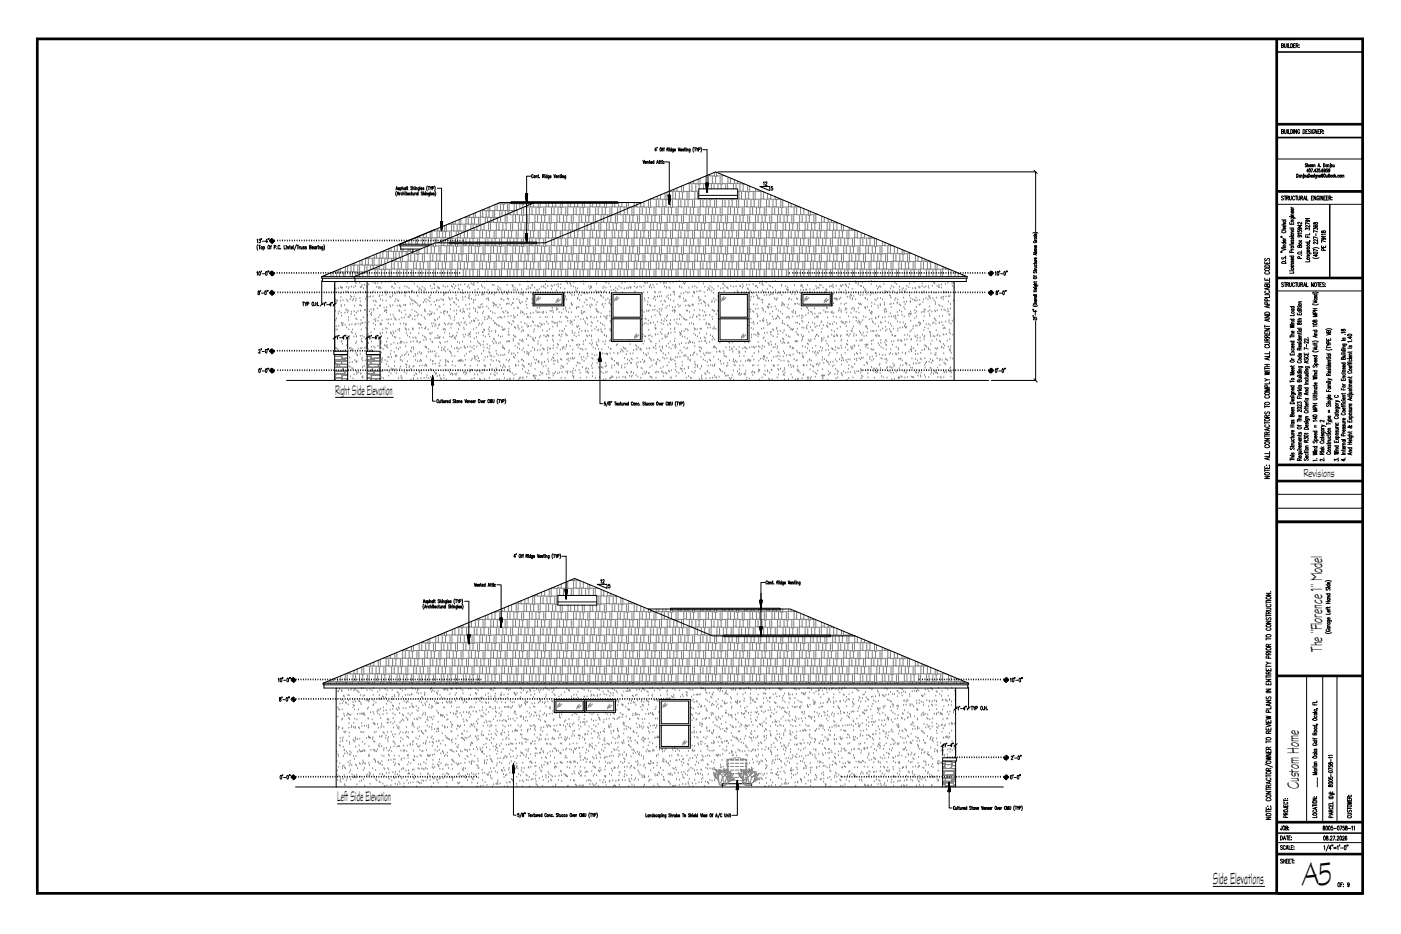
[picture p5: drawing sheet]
<svg xmlns="http://www.w3.org/2000/svg" width="914mm" height="610mm" viewBox="0 0 914 610" stroke-linecap="round" stroke-linejoin="round" font-family="sans-serif">
<defs><g id="words">
<text font-size="23" x="850" y="578">A5</text>
<g font-size="11.5">
<text x="863" y="426" transform="rotate(-90 863 426)">The &quot;Florence 1&quot; Model</text>
<text x="848" y="515" transform="rotate(-90 848 515)">Custom Home</text>
<text x="792" y="577">Side Elevations</text>
</g>
<g font-size="9.8">
<text x="219" y="258">Right Side Elevation</text>
<text x="220" y="523">Left Side Elevation</text>
</g>
<text font-size="8.2" x="851" y="311">Revisions</text>
<g font-size="5.3">
<text x="497" y="122">12</text>
<text x="391" y="382">12</text>
</g>
</g></defs>
<g fill="none" stroke="#000" stroke-width=".65">
<path d="M24 25h866v559h-866zM24 25h866v558h-866zM24 25h865v558h-865zM25 26h864v557h-864zM833 26v557M834 26v557M834 34h55M836 30h1v-1l-1-1v3h2l-1-1M838 28l1 3 1-3M840 28v3M841 28v3h1M842 28a1.4 1.4 0 0 1 2 2 1.3 1.3 0 0 1-2 1z"/>
<path d="M844 30h1M845 28h-1v3h1M846 30h1v-1l-1-1v3M847 30v1M848 29h.1M848 31h.1M428 98h-1l1-2v3M429 96v1M432 97h1M433 96l-1 3M433 97h1M434 96l-1 3"/>
<path d="M435 98l1-1-1-1v3M436 98v1M437 97v2M437 97h.1M438 98v-1l-1 1 1 1v-1M438 96v3M440 97l-1 2M440 98l-1-1v1v1l1-1M440 98h1v-1l-1 1v1l1-1M443 96v3l1-3M444 98h1v-1l-1 1v1l1-1M445 98l1-1v2"/>
<path d="M445 97v2M447 97h.1M447 96v3M448 97v2M448 97h.1M448 98l1-1v2M450 97v2M450 98v-1v1v1v-1M453 96l-1 2 1 1M453 96h1M454 96v3M454 96l1 2 1-2"/>
<path d="M455 98v1M456 98l1-1-1-1v3M457 96l1 2-1 1M459 98h2v22M834 90h55v14h-55zM834 81h55M834 82h55M834 90h55h-55M834 90h55M836 86h1v-1h-1v2h2l-1-1M838 85l1 2 1-2M840 85v2"/>
<path d="M841 85v2h1M842 85a1.3 1.3 0 0 1 2 1 1.3 1.3 0 0 1-2 1zM844 85v2M846 85v2l-1-2v2M848 85a.7 .7 0 0 0-1 0 .7 .7 0 0 0 0 1 .7 .7 0 0 0 1 1 .7 .7 0 0 0 0-1M850 85a1.3 1.3 0 0 1 2 1 1.3 1.3 0 0 1-2 1zM852 86h1M853 85h-1v2h1M855 85h-1l1 1a.7 .7 0 0 1 0 1 .7 .7 0 0 1-1 0M856 85v2M858 85a.7 .7 0 0 0-1 0 .7 .7 0 0 0-1 1 .7 .7 0 0 0 1 1 .7 .7 0 0 0 1-1h-1M860 85v2l-2-2v2"/>
<path d="M860 86h1M861 85h-1v2h1M862 86h1v-1h-1v2M863 86v1M864 85h.1M864 87h.1M346 115h-2v12M348 114h-1v1v1h1M350 115l1 1M350 115v1M351 115h1M351 114l1 2"/>
<path d="M352 116h.1M354 115h1v-1h-1v2M355 115v1M356 115v1M356 114h.1M357 115h-1l1 1M357 114v2M358 115v2M358 115v1M359 115h1h-1v1h1M361 114l1 2 1-2M363 115h1h-1v1h1"/>
<path d="M364 115h1v1M364 115v1M365 115h1M366 114v2M367 115v1M366 114h.1M367 115h1v1M369 115v2M369 115h-1l1 1M420 105v2l1-2M421 106h1v-1l-1 1h1M422 106l1-1v2"/>
<path d="M422 105v2M424 105h.1M424 105v2M425 106v-1v1M427 106l-1-1v1v1l1-1M427 105v2M429 107v-2l1 2M429 106h1M430 105h1M430 105l1 2M431 105h1M431 105l1 2"/>
<path d="M432 105v2M432 105h.1M434 106l-1-1v1v1l1-1M434 106h3v21M461 120h1l-1 6zM461 120l1 1zM461 120l1 1M461 120h1M469 112h207v39M675 111l2 2M846 114a1.1 1.1 0 0 1 1 1 1.1 1.1 0 0 1-1 1zM849 115l-1-1v1v1l1-1"/>
<path d="M849 114v2M849 115l1-1v2M851 114l-1 2M851 114h.1M853 114v2v-1M853 107h-1l1 2h-1M853 108h1v1M853 107v2M853 114v2M854 114a1.1 1.1 0 0 1 1 1 1.1 1.1 0 0 1-1 1zM854 112h-1l1-2v2M855 115h1v-1l-1 1 1 1v-1"/>
<path d="M855 108v-1v1v1M855 107v2M856 110h1l-1 2M856 107v2l1-2v2v-2M857 112h.1M857 115v1v-1M858 108v1M858 107v2M858 114h.1M858 114v2M859 112h-1l1-2v2M859 114v2"/>
<path d="M859 115v-1l-1 1 1 1v-1M859 110h1v1v1h-1M860 115v-1l1 2M860 114v2M860 109l1-2v2M860 108h1M861 110v1a.7 .7 0 0 1 1 1 .6 .6 0 0 1-1 0M862 115h-1l1 1-1-1M862 109h.1M862 112h.1M863 114v1M863 114v1a.9 .9 0 0 0 0-1 .9 .9 0 0 0-1 0 .9 .9 0 0 0 0 1l1 1 1-1"/>
<path d="M864 111l-1-1v1v1v-1v1M864 107a1.1 1.1 0 0 1 1 1 1.1 1.1 0 0 1-1 1zM865 111v1l-1-1 1-1v1v1h-1M866 114v2v-1M866 108v-1l-1 1 1 1M866 107v2M866 114v2M866 110v1a.7 .7 0 0 1 1 1 .6 .6 0 0 1-1 0M867 108v1M867 107v2M867 114h.1M867 114v2"/>
<path d="M868 114v2M868 111h-1v-1h1v1v1h-1M868 107v3M868 107h.1M870 107v2h1M871 107v2M871 114v2M871 115l1 1M872 114l-1 1M872 115v1M874 115l-1-1v1v1l1-1M876 115v-1v2"/>
<path d="M876 114v2M876 115l1-1v2M258 124l1-2 1 2M259 123h.1M259 125l-1 1 1 2M259 127l1-2v2M259 127h1M261 123h-1l1 1h-1M261 126v1M261 123l1-1v1v1h-1M261 122v3M262 123h1v1"/>
<path d="M262 122v2M263 126h-1v1h1M263 126h1v1M263 125v2M264 126v1M264 125h.1M265 123l-1-1v1v1h1M265 122v2M265 126h.1M265 125v2M266 122h.1M266 127h1l-1-1v1h1"/>
<path d="M266 122v2M268 126h-1v1h1M268 126h1M269 125v2M269 122h-1l1 2h-1M269 126v1h1M269 123h1v1M269 122v2M270 126v1M271 126v1M271 122v2M271 122h.1"/>
<path d="M271 123h1v1M272 126v1M273 125v2M274 122l-1 2M274 123l-1-1v1v1h1M274 122v2M275 123v-1v2M276 126h-1l1 1h-1M276 126h1v1M276 125v2M277 123h-1l1 1h-1M278 126v1"/>
<path d="M278 125h.1M278 126h1v1M279 121l-1 2 1 2M279 122h1M280 122v2M280 126v2M280 126v1M281 122v1l1-1M281 125v2M281 123v1M281 127h1v-1l-1 1h1M282 123h1v-1h-1v2"/>
<path d="M284 126h-1v1M284 121v2v2M284 125v1v2M285 123h3v22M334 132h69v1h-69zM343 127l1 6v-6M343 127h1M343 127h.1M343 129l1-1-1 1M343 130h1zM343 131l1-1zM343 131l1-1v1"/>
<path d="M344 131v1M344 132h.1M344 132v1M344 133h.1M344 131v21l-1 1M344 128l-1 1zM344 128v-1l-1 1zM344 127l-1 1zM344 127h-1M344 131h.1M344 130h-1M344 129l-1 1"/>
<path d="M344 129l-1 1 1-1M344 129h-1M344 128l-1 1M344 127l-1 1 1-1M344 127l-1 1M349 132l-63 27M419 132h-93l-116 49M436 127l1 2M436 127h2l-1 7zM436 128l1 1zM436 127l1 1M436 129l1 1"/>
<path d="M436 129l1 1zM436 130h1zM436 130l1 1M436 130l1 1zM436 131h1zM437 131v1zM437 132h.1M437 127v1M437 133h.1M437 134h.1M437 127v1v-1M437 132v-1v1"/>
<path d="M437 129l-1-1 1 2M456 128h25M456 123h25v7h-25zM461 121l1 1-1-2 1 1M461 121l1 1M461 121l1 1-1-1M461 122h1zM461 122l1 1h-1M461 123l1 1-1-1M461 124h1M461 124v1M462 125h.1"/>
<path d="M461 125h1M461 125h.1M461 126h.1M496 122h6v2zM504 122h-1v1a.7 .7 0 0 1 1 0 .7 .7 0 0 1 0 1 .7 .7 0 0 1-1 0M834 125h55M834 124h55M834 133h55M838 128a.6 .6 0 0 0-1 0 .6 .6 0 0 0 0 1 .7 .7 0 0 1 1 1 1 1 0 0 1-2 0M838 128h1M839 128v3M840 129h1v-1h-1v3"/>
<path d="M840 129l1 2M842 128v3l1-1v-2M843 135v1M843 136h1M844 138a.7 .7 0 0 1 0 1 .7 .7 0 0 1-1-1v1M844 136v1a.7 .7 0 0 1-1-1v1M844 140h-1v1M845 129a.7 .7 0 0 0-1-1 .7 .7 0 0 0 0 1v1a.7 .7 0 0 0 0 1 .7 .7 0 0 0 1-1M845 128h2M846 128v3M847 128l1 3v-1v-2M849 129h1v-1h-1v3"/>
<path d="M850 129v2M851 131l1-3v3M851 130h1M853 128v3h1M856 129h1M857 128h-1v3h1M859 128v3l-1-3v3M861 129a.7 .7 0 0 0-1-1 .7 .7 0 0 0 0 1v1a.7 .7 0 0 0 0 1 .7 .7 0 0 0 1-1h-1M861 128v3M863 128v3l-1-3v3M864 129h1M865 128h-1v3h1"/>
<path d="M866 129h.1M867 128h-1v3h1M867 129h1v-1h-1v3M868 133v48M868 129l1 2M869 129h.1M869 130h.1M168 157v-1v2M168 160v1v2M169 156h1v1a.7 .7 0 0 1 0 1 .7 .7 0 0 1-1 0M171 156h.1M171 157h2"/>
<path d="M175 158h-2l1-2v2M175 156h.1M176 156h-1M176 157h3M177 156l-1 1M178 156v3M178 156l-2 1 1-1M178 157h-1M178 156l-1 1M178 156l-2 1M178 157h.1M178 157v1"/>
<path d="M179 157l-1 1M179 158h-1M179 157l-1 2 1-2M179 157h.1M181 157h.1M183 157h.1M184 157h.1M186 157h.1M188 157h.1M189 157h.1M191 157h.1M192 157h.1"/>
<path d="M194 160l-2 3M194 157h.1M195 157h.1M197 157h.1M199 157h.1M200 157h.1M202 157h.1M203 157h.1M205 157h.1M207 157h.1M208 157h.1M210 157h.1"/>
<path d="M211 160l1 1-1 2M211 157h.1M213 157h.1M215 157h.1M216 157h.1M218 157h.1M219 157h.1M221 157h.1M222 157h.1M224 157h.1M226 157h.1M227 157h.1"/>
<path d="M229 157h.1M230 157h.1M232 157h.1M234 157h.1M235 157h.1M237 157h.1M238 157h.1M240 157h.1M242 157h.1M243 157h.1M245 157h.1M246 157h.1"/>
<path d="M248 157h.1M249 157h.1M251 157h.1M253 157h.1M254 157h.1M256 157h.1M257 157h.1M259 157h.1M261 157h.1M262 157h.1M264 157h.1M265 157h.1"/>
<path d="M267 157h.1M268 157h.1M270 157h.1M272 157h.1M273 157h.1M275 157h.1M276 157h.1M278 157h.1M280 157h.1M281 157h.1M282 159h-21v1h18M283 157h.1"/>
<path d="M284 150h.1M284 157h.1M286 157h.1M288 145l1 1zM288 157h.1M288 145h1l-1 6zM288 145l1 1M288 146l1 1zM288 146l1 1M288 147l1 1-1-2 1 1M288 145l1 1-1-1M288 147l1 1z"/>
<path d="M288 147l1 1-1-1M288 148h1zM288 148v1M288 149h.1M288 149v1M288 150h.1M288 150v1M288 151h.1M288 145h1h-1M288 149v-1v1M289 148h-1M289 145h.1"/>
<path d="M289 157h.1M291 157h.1M292 157h.1M293 158h57v1h-57zM294 157h.1M295 157h.1M297 157h.1M299 157h.1M300 157h.1M302 157h.1M343 152l1 7v-7M343 152h1"/>
<path d="M343 152v1M343 156h1zM343 157l1-1zM343 157h1M344 152l-1 1M344 158h.1M344 159h.1M344 154l-1 1zM344 157v1M344 157h.1M344 156l-1 1M344 156h-1"/>
<path d="M344 155l-1 1 1-1M344 155h-1M344 154l-1 1M344 153l-1 1 1-1M344 152l-1 2M344 153l-1 1M344 152l-1 2 1-1M674 152h2h1M674 154h3M675 157l-1 1h1h2l-1-1v1M675 156l1 1M675 155h2"/>
<path d="M675 157h2M676 155l-1 1h1h1l-1-1M676 154h-1l1 1 1-1h-1M676 153h-1h1M836 155h1M836 154h1M837 158h2M837 150h2M837 147h2M837 143h2M837 151a.7 .7 0 0 0 0 1 .7 .7 0 0 0 1 0 .7 .7 0 0 0 1 0 .7 .7 0 0 0 0-1M837 144h2"/>
<path d="M837 155l1 1M837 156h2M838 158a.7 .7 0 0 0 0 1 .7 .7 0 0 0 1-1M838 144a.7 .7 0 0 0 0 1 .7 .7 0 0 0 1-1M839 157a.7 .7 0 0 1-1 1 .7 .7 0 0 1 0-1v1M839 147v1a.7 .7 0 0 1-1 0 .7 .7 0 0 1 0-1v1M839 149h-1v1M839 146h-1v1M842 159l2 1M842 155h.1M842 141h.1M842 145v1h2v-1"/>
<path d="M842 149h2M843 142h2v1M843 160h.1M843 154h1M843 149h1M843 141h1M843 152h1M843 145h1M843 157h1v1M843 155v1l1-1v1M843 149v1a.7 .7 0 0 0 1 0 .7 .7 0 0 0 0-1M843 142a.7 .7 0 0 0 1 1 .7 .7 0 0 0 0-1"/>
<path d="M843 146h.1M844 158a.7 .7 0 0 1 0 1 .7 .7 0 0 1-1-1v1M844 151h-1v1M844 144h-1v1M847 151h1a.7 .7 0 0 1 0-1 .7 .7 0 0 1 1 1 .7 .7 0 0 1 0 1M848 154a.7 .7 0 0 1 0 1 .7 .7 0 0 1-1-1h2h1l-1 1M848 149a.7 .7 0 0 1 0 1 .7 .7 0 0 1-1-1h2h1l-1 1M848 157l2 1M849 147v1l-2-1h3M850 153h-3M850 157l-2 1M850 145v1l-3-1v1h1"/>
<path d="M852 154v1h3M852 150v-1h1a.7 .7 0 0 1 1 0 .7 .7 0 0 1 0 1M852 158h3M853 144h1a.7 .7 0 0 1-1 1 .7 .7 0 0 1 0-1h1h1l-1 1M853 158a.7 .7 0 0 0 1 1 .7 .7 0 0 0 0-1M853 154v1M855 157h.1M855 152v1h-3M855 146l-3-1v2M855 143h-3h1M855 147v1l-2-1-1 1h1M857 150v-1h1a.8 .8 0 0 1 1 0 .8 .8 0 0 1 0 1"/>
<path d="M857 145v1a.9 .9 0 0 0 1 0 .9 .9 0 0 0 1-1h1a1.1 1.1 0 0 1-1 2 1.1 1.1 0 0 1-1-2zM858 147h-1a1.3 1.3 0 0 0 2 1 1.3 1.3 0 0 0 1-1 .8 .8 0 0 0-1 0 .8 .8 0 0 0-1 1h1M859 152v2M860 158v1l-2-1-1 1h1M860 156v2l-2-2-1 1h1M860 155h-3v1M860 151l-3-1v2M863 151a.9 .9 0 0 0 1 1 .9 .9 0 0 0 0-1 .7 .7 0 0 1 1 0 .7 .7 0 0 1-1 1l-1-1zM863 155l1 1a.7 .7 0 0 1-1 0 .7 .7 0 0 1 0-1l2 1M865 158l-2-1v1M865 154h-2v1M865 153h-2"/>
<path d="M168 178v-1v3M169 160h1M169 177h1a1.2 1.2 0 0 1 0 2 1.2 1.2 0 0 1-1 1zM169 160v3M171 177l-1 1M171 179h2M172 161a.7 .7 0 0 1 1 1 .6 .6 0 0 1-1 0M172 161v2M173 177h1a1.2 1.2 0 0 1 1 2 1.2 1.2 0 0 1-2 1zM175 177v1M175 160h1v2a.7 .7 0 0 1-1 1 .7 .7 0 0 1 0-1zM176 178h3"/>
<path d="M177 161h.1M177 177l-1 1M177 160v3M178 178h-1M178 177v3M178 177l-2 1 1-1M178 177l-2 1M178 178v1M179 178l-1 2M179 179l-1 1M179 178l-1 2 1-1M179 161h1v-1h-1v3"/>
<path d="M179 178h.1M181 162h.1M181 178h.1M182 178h.1M183 161a.7 .7 0 0 0-1-1 .7 .7 0 0 0-1 1v1a.7 .7 0 0 0 1 1 .7 .7 0 0 0 1-1M183 162h.1M184 178h.1M185 160v3h1M186 178h.1M187 161v2M187 160h.1M187 178h.1"/>
<path d="M187 161h1v2M189 178h.1M189 161h.1M189 160l1 3M190 162h1v-1a.7 .7 0 0 0-1 1 .6 .6 0 0 0 1 0M190 178h.1M191 160v3M192 178h.1M194 178h.1M194 160h1M194 160v3M195 178h.1"/>
<path d="M195 161v2M196 161l-1 1M196 161v1h1M197 178h.1M197 161v2M198 178h.1M199 161h-1l1 1h-1M200 178h.1M200 161h-1l1 1h-1M201 178h.1M202 161h1v-1h-1v3l1-1v-1M203 178h.1"/>
<path d="M204 162h1l-1-1a.6 .6 0 0 0 0 1 .6 .6 0 0 0 1 0M205 178h.1M206 161a.7 .7 0 0 0-1 1 .6 .6 0 0 0 1 0M206 161v2M206 178h.1M207 161v2M207 161v1M208 161v2M208 160h.1M208 178h.1M208 161h1v2M209 178h.1"/>
<path d="M211 161v2h-1M211 161a.7 .7 0 0 0-1 1 .6 .6 0 0 0 1 0M211 178h.1M213 178h.1M214 178h.1M216 178h.1M217 178h.1M219 178h.1M221 178h.1M222 178h.1M224 178h.1M225 178h.1"/>
<path d="M227 178h.1M228 178h.1M230 178h.1M232 178h.1M233 178h.1M235 178h.1M236 178h.1M238 178h.1M240 178h.1M241 178h.1M243 178h.1M244 178h.1"/>
<path d="M246 178h.1M248 178h.1M249 178h.1M251 178h.1M252 178h.1M254 178h.1M255 178h.1M257 178h.1M259 178h.1M260 178h.1M262 160v3h12M262 178h.1"/>
<path d="M263 178h.1M265 178h.1M267 178h.1M268 178h.1M269 163v2M270 178h.1M271 178h.1M273 178h.1M274 178h.1M276 178h.1M278 178h.1M279 178h.1"/>
<path d="M281 178h.1M282 178h.1M284 178h.1M286 178h.1M287 178h.1M289 178h.1M290 178h.1M292 178h.1M294 178h.1M295 178h.1M297 178h.1M298 178h.1"/>
<path d="M300 178h.1M515 178h.1M517 178h.1M519 178h.1M521 178h.1M522 178h.1M524 178h.1M525 178h.1M527 178h.1M529 178h.1M530 178h.1M532 178h.1"/>
<path d="M533 178h.1M535 178h.1M536 178h.1M538 178h.1M540 178h.1M541 178h.1M543 178h.1M544 178h.1M546 178h.1M548 178h.1M549 178h.1M551 178h.1"/>
<path d="M552 178h.1M554 178h.1M556 178h.1M557 178h.1M559 178h.1M560 178h.1M562 178h.1M563 178h.1M565 178h.1M567 178h.1M568 178h.1M570 178h.1"/>
<path d="M571 178h.1M573 178h.1M575 178h.1M576 178h.1M578 178h.1M579 178h.1M581 178h.1M583 178h.1M584 178h.1M586 178h.1M587 178h.1M589 178h.1"/>
<path d="M590 178h.1M592 178h.1M594 178h.1M595 178h.1M597 178h.1M598 178h.1M600 178h.1M602 178h.1M603 178h.1M605 178h.1M606 178h.1M608 178h.1"/>
<path d="M610 178h.1M611 178h.1M613 178h.1M614 178h.1M616 178h.1M617 178h.1M619 178h.1M621 178h.1M622 178h.1M624 178h.1M625 178h.1M627 178h.1"/>
<path d="M629 178h.1M630 178h.1M632 178h.1M633 178h.1M635 178h.1M636 178h.1M638 178h.1M640 178h.1M641 178h.1M643 178h.1M645 178h4M645 178h.1"/>
<path d="M646 179l1 1M646 179v1M647 178v1l-1-1 1 1-1-1M647 178h.1M647 177v3M647 179l-1-1 1 2M647 177l1 1h-1h1h-1M647 177l1 1M650 178v-1v3M651 177h1a1.2 1.2 0 0 1 0 2 1.2 1.2 0 0 1-1 1zM653 177l-1 1M653 179h2"/>
<path d="M655 177h1a1.2 1.2 0 0 1 0 2 1.2 1.2 0 0 1-1 1zM657 177v1M674 180h3M674 165h3M675 177v1l2-1-1 1M675 175l1 1M675 169l1 1M675 161l2 1h-2M675 172h.1M675 176v1M675 180h.1M675 174h2"/>
<path d="M675 171h2M675 176h2M675 170h2M676 173h-1l1 1 1-1h-1M676 165l-1-1h1h1l-1 1M676 166h.1M676 174l1 1h-2M676 171h1h-2M676 168v1h-1l1-1v1M676 160l1 1h-1l-1-1h1v1M677 176l-3 1M677 172h-3"/>
<path d="M677 165l-3 1h3M825 171v1h4v-1M826 175a1.5 1.5 0 0 1 2 0 1.5 1.5 0 0 1 0 1 1.5 1.5 0 0 1-1 1 1.5 1.5 0 0 1-1-2zM826 173a1.8 1.8 0 0 1 1 0 1.8 1.8 0 0 1 2 1h-4zM826 169l-1 1h2a1.4 1.4 0 0 1 1-1v1M826 177a.8 .8 0 0 0-1 1 1.1 1.1 0 0 0 2 1 1.1 1.1 0 0 0 2-1 .9 .9 0 0 0-1-1M827 171v1M836 165h1M836 164h1M837 162l2 1-2 1M837 162h.1M837 171a1.4 1.4 0 0 1 1 0 1.4 1.4 0 0 1 1 1h-2z"/>
<path d="M837 168v1l1-1a.7 .7 0 0 1 1 0 .7 .7 0 0 1 0 1M837 162h2M837 161h2M839 167h.1M839 170h.1M839 160h-1v1M842 167h2M842 177h.1M843 177h1M843 162v1M843 173h1M843 163h1"/>
<path d="M843 175a.7 .7 0 0 0 1 1 .7 .7 0 0 0 0-1M843 170v1l1-1v1M843 167a.7 .7 0 0 0 1 1 .7 .7 0 0 0 0-1M843 165v-1h-1v1h2M844 173v1a.7 .7 0 0 1 0 1 1.1 1.1 0 0 1-1-2v2M844 169a.7 .7 0 0 1 0 1 .7 .7 0 0 1-1-1v1M844 172h-1v1M844 177v1h-2M847 165a1.3 1.3 0 0 1 2-1 1.3 1.3 0 0 1 0 2 1.3 1.3 0 0 1-1 0 1.3 1.3 0 0 1-1-1zM848 161l1-1 1 1h-3v-1h1v1M848 169v-1h-1v1h3M849 164h.1"/>
<path d="M849 167h.1M853 168h2M853 165h2l1 1M853 163h2l-2 1h2h-2M853 165a.7 .7 0 0 0 1 1 .7 .7 0 0 0 0-1M855 170v1h-3M855 167h-2l1 1M857 168l2 1 2-1M857 162h2h2M857 165a1.3 1.3 0 0 1 2-1 1.3 1.3 0 0 1 1 1 1.3 1.3 0 0 1-2 1 1.3 1.3 0 0 1-1-1zM859 166v1h-2h3M860 164l-3-1v1"/>
<path d="M863 160v2h2v-2M864 161v1M864 163v-1h-1v1h2M168 190l1 1a.7 .7 0 0 1 0 1 .7 .7 0 0 1-1 0 .7 .7 0 0 1 1-1v-1zM170 190h.1M171 191h1M173 190h1a1.2 1.2 0 0 1 0 1 1.2 1.2 0 0 1-1 1zM174 190h.1M175 190h.1M176 191h3M177 190l-1 1M178 190l-1 1"/>
<path d="M178 189v4M178 190l-2 1M178 191h-1M178 191h.1M178 191v1M179 191l-1 1M179 192h-1M179 191h.1M181 191h.1M183 191h.1M185 191h.1M186 191h.1"/>
<path d="M188 191h.1M189 191h.1M191 191h.1M192 191h.1M194 191h.1M196 191h.1M197 191h.1M197 197h2M198 197v3M199 191h.1M199 197v1l1-1M199 198v2"/>
<path d="M200 198h1v-1h-1v3M200 191h.1M202 191h.1M204 191h.1M205 191h.1M205 199h.1M206 197v3M206 198h1M207 191h.1M207 197v3M208 199h.1M208 191h.1"/>
<path d="M210 191h.1M210 181v1h421v-1M210 183v16h1M210 181h421M211 182v2h420v-2M211 198l-2 2M211 198h1v2M212 191h.1M213 197v1M213 191h.1M213 199h1M215 191h.1"/>
<path d="M216 199h-1l1-1v2M216 191h.1M217 197l-1 1M217 197v1M218 199h.1M218 191h.1M218 184v45M219 198l-2 2M219 191h.1M221 191h.1M223 191h.1M224 191h.1"/>
<path d="M226 191h.1M227 191h.1M229 191h.1M231 191h.1M232 182v2M232 191h.1M234 191h.1M235 191h.1M237 191h.1M239 191h.1M240 184v45M240 191h.1"/>
<path d="M242 191h.1M243 191h.1M245 191h.1M246 191h.1M248 191h.1M250 191h.1M251 191h.1M253 191h.1M254 191h.1M256 191h.1M258 191h.1M259 191h.1"/>
<path d="M261 191h.1M262 191h.1M264 191h.1M266 191h.1M267 191h.1M269 191h.1M270 191h.1M272 191h.1M273 191h.1M275 191h.1M277 191h.1M278 191h.1"/>
<path d="M280 191h.1M281 191h.1M283 191h.1M285 191h.1M286 191h.1M288 191h.1M289 191h.1M291 191h.1M293 191h.1M294 191h.1M296 191h.1M297 191h.1"/>
<path d="M299 191h.1M300 191h.1M302 191h.1M304 191h.1M305 191h.1M307 191h.1M308 191h.1M310 191h.1M312 191h.1M313 191h.1M315 191h.1M316 191h.1"/>
<path d="M318 191h.1M319 191h.1M321 191h.1M323 191h.1M324 191h.1M326 191h.1M327 191h.1M329 191h.1M331 191h.1M332 191h.1M334 191h.1M335 191h.1"/>
<path d="M337 191h.1M339 191h.1M340 191h.1M342 191h.1M343 191h.1M345 191h.1M346 191h.1M348 191h20v9h-20zM348 191h.1M349 192h18v7h-18zM350 191h.1M351 191h.1"/>
<path d="M353 191h.1M354 191h.1M356 191h.1M358 191h.1M359 191h.1M361 191h.1M362 191h.1M364 191h.1M366 191h.1M367 191h.1M369 191h.1M370 191h.1"/>
<path d="M372 191h.1M373 191h.1M375 191h.1M377 191h.1M378 191h.1M380 191h.1M381 191h.1M383 191h.1M385 191h.1M386 191h.1M388 191h.1M389 191h.1"/>
<path d="M391 191h.1M393 191h.1M394 191h.1M396 191h.1M398 191h.1M399 191h20v32h-20zM400 192h18v15h-18zM469 191h20v32h-20zM470 192h18v15h-18zM482 191h.1M484 191h.1M486 191h.1"/>
<path d="M487 191h.1M489 191h.1M490 191h.1M492 191h.1M494 191h.1M495 191h.1M497 191h.1M498 191h.1M500 191h.1M502 191h.1M503 191h.1M505 191h.1"/>
<path d="M506 191h.1M508 191h.1M509 191h.1M511 191h.1M513 191h.1M514 191h.1M516 191h.1M517 191h.1M519 191h.1M521 191h.1M522 191h.1M523 191h20v9h-20z"/>
<path d="M524 191h.1M524 192h18v7h-18zM525 191h.1M527 191h.1M528 191h.1M530 191h.1M532 191h.1M533 191h.1M535 191h.1M536 191h.1M538 191h.1M540 191h.1"/>
<path d="M541 191h.1M543 191h.1M544 191h.1M546 191h.1M548 191h.1M549 191h.1M551 191h.1M552 191h.1M554 191h.1M555 191h.1M557 191h.1M559 191h.1"/>
<path d="M560 191h.1M562 191h.1M563 191h.1M565 191h.1M567 191h.1M568 191h.1M570 191h.1M571 191h.1M573 191h.1M575 191h.1M576 191h.1M578 191h.1"/>
<path d="M579 191h.1M581 191h.1M582 191h.1M584 191h.1M586 191h.1M587 191h.1M589 191h.1M590 191h.1M592 191h.1M594 191h.1M595 191h.1M597 191h.1"/>
<path d="M598 191h.1M600 191h.1M602 191h.1M603 191h.1M605 191h.1M606 191h.1M608 191h.1M609 191h.1M611 191h.1M613 191h.1M614 191h.1M616 191h.1"/>
<path d="M617 191h.1M619 191h.1M621 191h.1M622 191h.1M623 184v64M624 191h.1M625 191h.1M627 191h.1M629 191h.1M630 191h.1M631 181l-164-69-111 47h-72l-53 22v1M632 191h.1"/>
<path d="M633 191h.1M635 191h.1M636 191h.1M638 191h.1M640 191h.1M641 191h.1M643 191h.1M645 191h4M645 191h.1M646 191l1 1M646 192h.1M647 191v1"/>
<path d="M647 191h.1M647 189v4M647 190l1 1M647 190l1 1-1-1M650 190v1a.7 .7 0 0 1 1 0 .7 .7 0 0 1 0 1 .7 .7 0 0 1-1 0l1-1zM652 190h.1M652 191h2M655 190a1.2 1.2 0 0 1 1 1 1.2 1.2 0 0 1-1 1zM656 190h.1M657 190h-1M674 200h2h1M675 188h.1"/>
<path d="M674 189h3M674 186h3M674 192h3M674 193h3M674 190h3M675 195h1M675 197h2h-2M675 186h2v1M675 193h2M675 187h2M675 184h.1M675 195h2"/>
<path d="M676 193l-1 1h1h1l-1-1M676 186l-1 1h1h1l-1-1M676 189v1M676 196h-1h1M676 188h1l-1 1-1-1h1v1M677 185h-2l1 1M677 184h-3M825 182v1h4v-1M825 192h4M826 190a.8 .8 0 0 0-1 1 1 1 0 0 0 2 0h2l-1-1M827 186l1-1 1 1v1h-4l1-1h1v1M827 182v1"/>
<path d="M827 199v-2h-1l-1 2h4M827 196v-1h-1l-1 1h4M828 188v1M828 200v1M829 193v1h-4M829 183v2h-4M829 199l-4 1 4 1M829 188h-4l4 1M834 182h55M834 181h55M834 190h55M838 185h-2l1 1a.7 .7 0 0 1 1 1 1 1 0 0 1-2 0"/>
<path d="M838 184h1M839 184v3M840 186h1v-1l-1-1v3M840 186l1 1M842 184v3h1v-3M845 185a.7 .7 0 0 0-1-1 .7 .7 0 0 0 0 1v1a.7 .7 0 0 0 0 1 .7 .7 0 0 0 1-1M845 184h2M846 184v3M847 184l1 3v-1v-2M848 198h1M849 186h1v-1l-1-1v3M849 197h-1v1"/>
<path d="M850 186v1M851 187l1-3v3M851 186h1M853 184v3h1M856 198l2 1 3-1M856 191h2h3M857 196l3 1-3 1M857 192h3M857 184v3l-1-3v3M858 195h2M858 195a.7 .7 0 0 0 1 1 .7 .7 0 0 0 0-1M858 193v1l1-1v1"/>
<path d="M858 192a.7 .7 0 0 0 1 1 .7 .7 0 0 0 0-1M858 185v-1a1.3 1.3 0 0 1 1 2 1.3 1.3 0 0 1-1 1zM860 184h1M860 184v3M861 186h1M863 184h-2v3h2M864 185h-1l1 1a.7 .7 0 0 1 0 1 .7 .7 0 0 1-1 0M865 185h.1M865 187h.1M219 219l-2 2M220 220v-1v2M221 219h.1"/>
<path d="M225 219h.1M228 219l-2 2M241 219l-2 2M241 220v-1v2M242 219h.1M246 219h.1M247 219h.1M249 219l-2 2M399 208h20M400 208v14h18v-14M469 208h20M470 208v14h18v-14"/>
<path d="M674 206h1M674 202h1M676 204v2M676 209v39h-29M676 203v1l-2-1h3M677 208v1l-2-1v1M677 207h-3h1M825 212v2M825 213h4M825 217v1h4v-1M825 215h4l-4 1h4M825 206h4l-4 1h4"/>
<path d="M826 204a1.8 1.8 0 0 1 1 0 1.8 1.8 0 0 1 2 1h-4zM827 217v1M828 208v1M829 219l-2 1M829 208l-4 1 4 1M842 212l3 1h-3h3l-3 1M842 200h3M842 219v1M842 220h3M842 208h3M842 212h.1M842 219h3"/>
<path d="M843 211h2M843 212h2M843 202h2M843 208v1a.7 .7 0 0 0 1 0 .7 .7 0 0 0 0-1M843 202a.7 .7 0 0 0 1 1 .7 .7 0 0 0 0-1M843 200a.7 .7 0 0 0 1 1 .7 .7 0 0 0 0-1M844 216h1a.7 .7 0 0 1-1 1 .7 .7 0 0 1-1-1h1v1M845 218h-2v1M845 210h-2v1M845 205v1h-3M847 203h2M847 217h.1"/>
<path d="M847 202h.1M847 200h.1M847 204v2h2v-2M847 214h2M847 209h2M847 211a.9 .9 0 0 0 1 1 .9 .9 0 0 0 0-1h1a.9 .9 0 0 1-1 1 .9 .9 0 0 1 0-1zM848 201h.1M848 209v1M848 217v1M848 217h1M848 215h1M848 202h1"/>
<path d="M848 200h1M848 220h1M848 215a.7 .7 0 0 0 1 1 .7 .7 0 0 0 0-1M848 203a.7 .7 0 0 0 1 1 .7 .7 0 0 0 0-1M848 205v1M849 217l-2 1M849 209l-2 1M849 201h-2M849 219h-1v1M849 208h-1v1M857 203h3M857 216h3"/>
<path d="M857 201h3M857 211a1.3 1.3 0 0 1 2-1 1.3 1.3 0 0 1 0 2 1.3 1.3 0 0 1-1 0 1.3 1.3 0 0 1-1-1zM857 209v1a.9 .9 0 0 0 1 0 .9 .9 0 0 0 0-1h1a.9 .9 0 0 1 0 1 .9 .9 0 0 1-1-1zM858 218h2M858 216a.7 .7 0 0 0 1 1 .7 .7 0 0 0 0-1M858 201v2M858 205v-2h-1v2h3M859 219v1M860 213h-3M860 217h-2v1M860 219l-3 1h3M860 205h-3l3 1-3 1h3"/>
<path d="M865 215h2h2M866 217l3 1-3 1M867 216h1h1v1h-3v-1h1v1M876 215l-1 1a.8 .8 0 0 0 1 0 .8 .8 0 0 0 1-1h1a.9 .9 0 0 1-1 1 .9 .9 0 0 1-1-1zM878 218h.1M878 217h-3h1M880 218a1.3 1.3 0 0 1 1 0 1.3 1.3 0 0 1 1 1 1.3 1.3 0 0 1-1 1 1.3 1.3 0 0 1-1-2zM881 220v1l-1-1h2M169 229l1-1v1l-1 1h1M171 228h-1M171 229h2M173 228a1.1 1.1 0 0 1 1 1 1.1 1.1 0 0 1-1 1z"/>
<path d="M175 228h.1M176 229h3M177 228l-1 1M177 228l-1 1 2-1M178 229h-1M178 228v3M178 228l-1 1M178 229h.1M178 229v1M178 229v1v-1M179 230h-1M179 229l-1 2"/>
<path d="M179 229h.1M181 229h.1M183 229h.1M184 229h.1M186 229h.1M187 229h.1M189 229h.1M191 229h.1M192 229h.1M194 229h.1M195 229h.1M197 229h.1"/>
<path d="M199 229h.1M200 229h.1M202 229h.1M203 229h.1M205 229h.1M206 229h.1M208 229h.1M210 229h.1M211 229h.1M213 229h.1M214 229h.1M216 229h.1"/>
<path d="M218 229h.1M218 231v17M218 220h1M219 229h.1M221 229h.1M222 220h1M222 229h.1M224 229h.1M225 221h-1v-2v2M226 229h.1M226 220h1v8M227 229v19"/>
<path d="M227 229h-9v2h9M227 229h.1M229 229h.1M230 229h.1M232 229h.1M233 229h.1M235 229h.1M237 229h.1M238 229h.1M240 231v17M240 220h1M240 229h.1"/>
<path d="M241 229h.1M243 220h1M243 229h.1M246 221h-1v-2v2M247 220h1v8M248 231h-9v-2h9v19M391 236h.1M391 235l1 1zM391 235v1M391 235l1 1M391 234l1 2-1-1M391 234l1 1"/>
<path d="M391 234l1 1zM391 234l1 2zM391 233l1 1-1-1 1 1M391 233l1 1zM391 233h1zM391 232l1 1M391 232l1 1zM391 232h1M391 231l1 1M391 231l1 1zM391 231h1zM392 231h.1"/>
<path d="M391 230h.1M392 230h.1M392 230v6h-1zM392 236v27h1M825 223h3l1 1-1 1h-3M825 240v1M825 238h4M825 239h4M826 225a1.1 1.1 0 0 0-1 2 1 1 0 0 0 2 0l2-1-1-1M827 238v1M827 223v-2h-1l-1 2h4M827 220v-1h-1l-1 1h4"/>
<path d="M828 234v1M829 221l-2 1M829 231v2h-4M829 230v1h-4M829 233l-4 1 4 1M842 223h3M842 231v1h3v-1M842 235a1.3 1.3 0 0 1 2 0 1.3 1.3 0 0 1 1 1h-1a1.3 1.3 0 0 1-1 1 1.3 1.3 0 0 1-1-2zM843 234h1M843 234h2M843 229l2 1M843 239h.1"/>
<path d="M843 227v1a.7 .7 0 0 0 1 1 1 1 0 0 0 0-2M843 223a.7 .7 0 0 0 1 1 .7 .7 0 0 0 0-1M843 231v1M844 240h1a.7 .7 0 0 1-1 1 .7 .7 0 0 1-1-1h1v1M844 226h1a.7 .7 0 0 1-1 1 .7 .7 0 0 1-1-1h1v1M844 224h1a.7 .7 0 0 1-1 1 .7 .7 0 0 1-1-1h1v1M845 239h-3M845 229l-2 1M847 232h2M847 222h2M847 223h.1M847 236a.7 .7 0 0 0 1 1 .7 .7 0 0 0 1-1"/>
<path d="M848 239h2v1M848 223h1M848 239a.7 .7 0 0 0 1 1 .7 .7 0 0 0 0-1M848 232a.7 .7 0 0 0 1 1 .7 .7 0 0 0 0-1M848 224v1l1-1v1M848 222a.7 .7 0 0 0 1 1 .7 .7 0 0 0 0-1M848 228v-1h-1v1h2M849 231a.7 .7 0 0 1 0 1 .7 .7 0 0 1-1-1v1M849 226a.7 .7 0 0 1 0 1 .7 .7 0 0 1-1-1v1M849 220a.7 .7 0 0 1 0 1 .7 .7 0 0 1-1-1v1M849 227l-1 1M851 230v1h3v-1"/>
<path d="M852 234a.7 .7 0 0 0-1 1 .6 .6 0 0 0 1 0l1-1a.7 .7 0 0 1 1 0 .7 .7 0 0 1-1 1M852 232a.7 .7 0 0 0-1 1 .7 .7 0 0 0 1 0h1a.7 .7 0 0 0 1 0 .7 .7 0 0 0-1-1M852 239h2l1 1M852 239v1a.7 .7 0 0 0 1 0 .7 .7 0 0 0 0-1M852 231h.1M853 225v1M853 236v1M854 220h.1M854 228l-3-1v1M854 236h-3l3 1M854 223v1l-2-1-1 1h1M854 221v1l-2-1-1 1h1"/>
<path d="M856 229l2 1 3-1M856 223h2h3M857 225h3M857 227l3 1-3 1M857 232h3M857 238v2l1-1a.7 .7 0 0 1 1 0 .7 .7 0 0 1 0 1M858 224h.1M858 238h3M858 226h2M858 238a.7 .7 0 0 1 1-1 .7 .7 0 0 1 0 1M858 232a.7 .7 0 0 0 1 1 .7 .7 0 0 0 0-1M859 226v1h-1"/>
<path d="M859 235a.7 .7 0 0 1 0 1 .7 .7 0 0 1-1-1h1v1M859 234a.7 .7 0 0 1 0 1 .7 .7 0 0 1-1-1h1v1M860 224h-3M865 228l2 1 2-1M866 221v1h3v-1M866 231h3M866 224l1 1-1 1M866 226v1M866 238h3M866 227h3M866 233h.1M867 234v1"/>
<path d="M867 233h2M867 232h2M867 236h2M867 238v1a.7 .7 0 0 0 1 1 1 1 0 0 0 0-2M867 232a.7 .7 0 0 0 1 1 .7 .7 0 0 0 0-1M867 225h2M867 221v1M867 224v-1h-1v1h3M868 237a.7 .7 0 0 1 0 1 .7 .7 0 0 1-1-1v1M869 235h-2v1M869 234h-3M875 237h3"/>
<path d="M875 229h3M876 231h.1M876 228h.1M875 230h3M875 222h3M876 227h2M876 225h3M876 232h2M876 231h2M876 228h2M877 237h-1a.7 .7 0 0 0 1 1 .7 .7 0 0 0 1-1M877 234v-1l1 1v1h-3l1-1h1v1"/>
<path d="M877 229h-1a.7 .7 0 0 0 1 1 .7 .7 0 0 0 1-1M877 225h-1a.7 .7 0 0 0 1 1 .7 .7 0 0 0 1-1M877 221h-1h2v1M878 232v1h-2M878 238v1a.7 .7 0 0 1-1 1 .7 .7 0 0 1 0-1v-1v2M878 226h-2l1 1M880 227h2M880 238h2M880 237h2M880 236h.1M880 234h.1M881 230h.1"/>
<path d="M881 237h.1M881 238v1M881 236h1M881 234h1M881 232h1M881 235a.7 .7 0 0 0 0 1 .7 .7 0 0 0 1-1M881 226v1l1-1v1M882 239a.7 .7 0 0 1-1 1 .7 .7 0 0 1 0-1v1M882 232v1a.7 .7 0 0 1-1 0 .7 .7 0 0 1 0-1v1M882 222h.1M882 231h-1v1M882 229l-2 1"/>
<path d="M882 223h-2M169 241a1.1 1.1 0 0 1 1 1 1.1 1.1 0 0 1-1 1zM171 240l-1 1M171 242h2M173 241a1.1 1.1 0 0 1 1 1 1.1 1.1 0 0 1-1 1zM175 240v1M176 242h3M177 242l1-1-1 1M177 241h-1M177 241l-1 1M178 240v4M178 242h-1"/>
<path d="M178 241l-2 1M178 241l-1 1M178 242h.1M178 242v1M179 242l-1 1v-1M179 242l-1 1M179 242h.1M181 242h.1M183 242h.1M185 242h.1M186 242h.1M187 248h458"/>
<path d="M188 242h.1M189 242h.1M191 242h.1M192 242h.1M194 242h.1M196 242h.1M197 242h.1M199 242h.1M200 242h.1M202 242h.1M204 242h.1M205 242h.1"/>
<path d="M207 242h.1M208 242h.1M210 242h.1M212 242h.1M213 242h.1M215 242h.1M216 242h.1M218 242h.1M219 259h38M219 242h.1M221 242h.1M223 242h.1"/>
<path d="M224 242h.1M226 242h.1M227 242h.1M229 242h.1M231 242h.1M232 242h.1M234 242h.1M235 242h.1M237 242h.1M239 242h.1M240 242h.1M242 242h.1"/>
<path d="M243 242h.1M245 242h.1M246 242h.1M248 242h.1M250 242h.1M251 242h.1M253 242h.1M254 242h.1M256 242h.1M258 242h.1M259 242h.1M261 242h.1"/>
<path d="M262 242h.1M264 242h.1M266 242h.1M267 242h.1M269 242h.1M270 242h.1M272 242h.1M273 242h.1M275 242h.1M277 242h.1M278 242h.1M280 242h.1"/>
<path d="M281 242h.1M282 251h.1M282 250v1M282 250l1 1M282 250l1 1zM282 249h1zM282 249l1 1M282 248l1 1M282 247l1 2M282 247l1 1zM282 247l1 1M282 247h1"/>
<path d="M282 246l1 1M282 246h.1M282 245v1M282 245h.1M282 251v11h2M282 245l1 6h-1zM283 247h-1l1 1M283 250l-1-1 1 1M283 250l-1-1 1 2M283 242h.1M285 242h.1M286 242h.1"/>
<path d="M288 242h.1M289 242h.1M291 242h.1M292 242h.1M294 242h.1M296 242h.1M297 242h.1M299 242h.1M300 242h.1M302 242h.1M304 242h.1M305 242h.1"/>
<path d="M307 242h.1M308 242h.1M310 242h.1M312 242h.1M313 242h.1M315 242h.1M316 242h.1M318 242h.1M319 242h.1M321 242h.1M323 242h.1M324 242h.1"/>
<path d="M326 242h.1M327 242h.1M329 242h.1M331 242h.1M563 242h.1M565 242h.1M567 242h.1M568 242h.1M570 242h.1M571 242h.1M573 242h.1M575 242h.1"/>
<path d="M576 242h.1M578 242h.1M579 242h.1M581 242h.1M582 242h.1M584 242h.1M586 242h.1M587 242h.1M589 242h.1M590 242h.1M592 242h.1M594 242h.1"/>
<path d="M595 242h.1M597 242h.1M598 242h.1M600 242h.1M602 242h.1M603 242h.1M605 242h.1M606 242h.1M608 242h.1M609 242h.1M611 242h.1M613 242h.1"/>
<path d="M614 242h.1M616 242h.1M617 242h.1M619 242h.1M621 242h.1M622 242h.1M624 242h.1M625 242h.1M627 242h.1M629 242h.1M630 242h.1M632 242h.1"/>
<path d="M633 242h.1M635 242h.1M636 242h.1M638 242h.1M640 242h.1M641 242h.1M643 242h.1M645 242h4M645 242h.1M646 242l1 1M646 242v1M646 243h.1"/>
<path d="M646 242h1M647 242h.1M647 240v4M647 241v1M647 241l1 1M647 241l1 1-1-1M647 241h1M650 241a1.1 1.1 0 0 1 1 1 1.1 1.1 0 0 1-1 1zM651 240v1M652 242h1M654 241a1.1 1.1 0 0 1 1 1 1.1 1.1 0 0 1-1 1zM656 240v1"/>
<path d="M675 247l2 2M825 247l2 1-2 1M825 242l4 1-4 1h4l-4 1M825 241h4M825 242h4M826 256a1.5 1.5 0 0 1 2 0 1.5 1.5 0 0 1 0 1 1.6 1.6 0 0 1-1 1 1.6 1.6 0 0 1-1-2zM826 258a.8 .8 0 0 0-1 1 1.1 1.1 0 0 0 2 1l2-1-1-1M827 248h2M827 253v-1h-1l-1 1h4M829 249v2h-4M829 254h-4h4l-4 1h4M842 248v2"/>
<path d="M842 252h3M842 249h3M842 259h.1M843 256h2M843 257h2v1M843 259h2M843 259v1l1-1v1M843 257a.7 .7 0 0 0 1 1 .7 .7 0 0 0 0-1M843 252a.7 .7 0 0 0 1 1 .7 .7 0 0 0 0-1M844 253l1 1a.7 .7 0 0 1-1 1 .7 .7 0 0 1-1-1l1-1v2M844 241l1 1a.7 .7 0 0 1-1 1 .7 .7 0 0 1-1-1l1-1v2M845 255h-2v1"/>
<path d="M845 243h-3l3 1-3 1h3M847 253h2M847 243h2M847 255h.1M847 246h.1M847 243h.1M847 259v1h2M847 259h2M847 245h2M848 255h1M848 252h1M848 246h1"/>
<path d="M848 243h1M848 255v1M848 242h1M848 256h1M848 253a.7 .7 0 0 0 1 1 .7 .7 0 0 0 0-1M848 252a.7 .7 0 0 0 1 1 .7 .7 0 0 0 0-1M848 248h1v1h-2v-1h1v1M848 243a.7 .7 0 0 0 1 1 .7 .7 0 0 0 0-1M848 259v1M849 246v1h-1M849 241h-1v1M851 253h3"/>
<path d="M851 243h3M851 243h.1M851 251h3M851 247h3M852 242h2M852 256h2M852 250h2M852 245h2M852 243h2M852 253a.7 .7 0 0 0 1 1 .7 .7 0 0 0 0-1M852 247v1a.7 .7 0 0 0 1 0 .7 .7 0 0 0 0-1M852 243v1a.7 .7 0 0 0 1 1 1 1 0 0 0 0-2"/>
<path d="M853 257v1M853 245l1 1h-2M854 256l-3 1 3 1M854 255h-2l1 1M854 249h-2l1 1M854 241h-2l1 1M857 259h3M857 260h3l-1 1h-2M857 246h3l-3 1h3l-3 1M857 242h3M857 257h.1M857 245h.1"/>
<path d="M858 251v1M858 258h.1M858 257h2M858 253h2M858 245h2M858 256h2M858 253a.7 .7 0 0 0 1 1 .7 .7 0 0 0 0-1M858 242a.7 .7 0 0 0 1 1 .7 .7 0 0 0 0-1M859 250a.7 .7 0 0 1 0 1 .7 .7 0 0 1-1-1h1v1M860 255h-2v1M860 254l-2 1M860 244h-2v1"/>
<path d="M860 258h-3M860 251l-3 1M866 254v2h3M866 249h3M866 260h3M866 250h.1M866 240h.1M867 247l2 1h-2M867 253h2M867 250h2M867 240h2M867 252h2"/>
<path d="M867 253a.7 .7 0 0 0 1 1 .7 .7 0 0 0 0-1M867 241v1l1-1v1M867 255v1M867 245v-1h-1v1h3M868 258a.7 .7 0 0 1 0 1 .7 .7 0 0 1-1-1v1M868 242a.7 .7 0 0 1 0 1 .7 .7 0 0 1-1-1v1M869 244h-2M869 251h-2v1M869 250h-2v1M869 248h.1M872 258a.7 .7 0 0 0-1 1 .7 .7 0 0 0 1 0h1a.7 .7 0 0 0 1 0 .7 .7 0 0 0-1-1M875 253v1h3"/>
<path d="M875 247v1h3v-1M875 243h3M876 250l1 1M876 259h2M876 251h2M876 247h2M876 257h.1M877 244h-1a.7 .7 0 0 0 1 1 .7 .7 0 0 0 1-1M877 240l-1 1 2-1v1M877 248h.1M877 254h.1M878 260a.7 .7 0 0 1-1 1 .7 .7 0 0 1 0-1v1"/>
<path d="M878 257h-3M878 258h-2l1 1M878 246h-2l1 1M880 258h2M880 257h.1M880 242a.7 .7 0 0 0 0 1 .7 .7 0 0 0 1 1 .7 .7 0 0 0 1-1 .7 .7 0 0 0 0-1M881 257l2 1M881 246v1M881 253v1M881 256h1M881 252h1M881 248h1"/>
<path d="M881 258v1a.7 .7 0 0 0 1-1M881 254v1l1-1v1M882 256v1h-1M882 249a.7 .7 0 0 1-1 1 .7 .7 0 0 1 0-1v1M882 252h-1M882 251h-1v1M882 247h-1v1M882 260l-2 1h2M882 253h-2M882 246h-2M286 261h-1v1v1l1-1M287 261v2v-1"/>
<path d="M287 261v2M288 261v2M288 261h1M289 261v2M289 261l1 2v-1M290 261v2M291 261v2M291 261v1M292 262h1l-1-1v2h1M294 262l-1-1v1v1h1M294 261v2M297 261h-1l1 2h-1"/>
<path d="M297 261h1M297 261l1 2M299 262h1v1M299 261v2M301 262h1h-1v1h1M303 261l1 2v-2M305 262h1h-1v1h1M306 262h1v1M306 261v2M307 262h1v-1l-1 2h1M309 262v-1v2M310 261v2"/>
<path d="M310 261v1M314 261v2l1-2M315 262h1l-1-1v1v1h1M316 261v2M317 261l-1 1M319 261l-1 1 1 1v-1M320 263v-2v2l1-2v2M322 261v2l1-2M325 260l-1 2 1 2M325 261h1M326 261v2M327 261v1l1-1"/>
<path d="M327 262v1M328 262h1v-1h-1v2M330 260v2v2M395 262h-1v1h1v1h-1M397 262l-1 3M397 262l1 2h-1l1-2zM399 262v1M401 262h1M402 262v2M402 264h1v-1l-1 1h1M404 263v1M405 263h.1"/>
<path d="M405 262v2M406 263v1h1M407 263v1M408 263l-1 1M408 264h1v-1l-1 1h1M410 263l-1 1h1M410 262v2M413 263l-1-1v1v1h1M415 263h1v1M415 263v1M417 263l-1 1h1M418 264h.1"/>
<path d="M420 263v1M421 263h.1M421 262v2M422 263v1h1M423 263v1M424 263l-1 1h1M425 263v1M430 263v1l1-1M431 264h1v-1l-1 1h1M432 263v1M433 263l-1 1M436 263l-1-1v1v1h1"/>
<path d="M436 264v-2l1 2v-2v2M438 262v2h1v-2M441 262v1v2M442 262h1M442 262v2M443 262l1 1v-1M444 263v1M444 263h1v-1h-1v2M446 262v1v2M825 265v1M825 275v2M825 276h4"/>
<path d="M825 265h4M826 274v-1a1.5 1.5 0 0 1 2 0 1.5 1.5 0 0 1 0 1v1a1.6 1.6 0 0 1-1 0 1.6 1.6 0 0 1-1-1zM826 263a1.5 1.5 0 0 1 2-1 1.5 1.5 0 0 1 0 2 1.6 1.6 0 0 1-1 0 1.6 1.6 0 0 1-1-1zM826 269l-1 1h2a1.4 1.4 0 0 1 1-1v1M826 277a.8 .8 0 0 0-1 1 1.1 1.1 0 0 0 2 1l2-1-1-1M827 272v-1h-1l-1 1h4M828 280v1M829 271l-2 1M829 280h-4l4 1M842 277h3M842 279h3M842 263v-1a1.4 1.4 0 0 1 2 0 1.4 1.4 0 0 1 1 2h-3z"/>
<path d="M843 267h2M843 276h2M843 276a.7 .7 0 0 0 1 1 .7 .7 0 0 0 0-1M843 274v1l1-1v1M843 271h1h1v1h-3v-1h1v1M843 277v2M844 269h1a.7 .7 0 0 1-1 1 .7 .7 0 0 1-1-1h1v1M844 267l1 1a.7 .7 0 0 1-1 0 .7 .7 0 0 1-1-1h1v1M844 261h1a.7 .7 0 0 1-1 1 .7 .7 0 0 1-1-1h1v1M845 266h-2v1M847 277l2 1M847 263v-1l1 1a.8 .8 0 0 1 1-1 1 1 0 0 1 0 2"/>
<path d="M847 275h2M847 274v1M847 274h2M847 279a1.3 1.3 0 0 1 1 0 1.3 1.3 0 0 1 1 1 1.3 1.3 0 0 1-1 0 1.3 1.3 0 0 1-1-1zM847 266a1.3 1.3 0 0 1 1 0 1.3 1.3 0 0 1 1 1 1.3 1.3 0 0 1-1 0 1.3 1.3 0 0 1-1-1zM848 277v1M849 271a.7 .7 0 0 1 0 1 .7 .7 0 0 1-1-1v1M849 268v1l-2-1v1M849 264v1l-2-1v1M849 273h-1v1M851 275h.1M851 267h.1"/>
<path d="M851 262h.1M851 279h1a1.4 1.4 0 0 1 1 0 1.4 1.4 0 0 1 1 1h-3zM852 268a.7 .7 0 0 0-1 1 .7 .7 0 0 0 1 1h1a.7 .7 0 0 0 1-1 .7 .7 0 0 0-1-1M852 273h2M852 268h2M852 263h2M852 273l2 1h1M852 265v1M852 275h2M852 266h2M852 262h2M852 260h2"/>
<path d="M852 267l1 1M852 262l1 1M852 276v1l1-1v1M852 273v1a.7 .7 0 0 0 1 1 1 1 0 0 0 0-2M852 260a.7 .7 0 0 0 1 1 .7 .7 0 0 0 0-1M853 277h1a.7 .7 0 0 1-1 1 .7 .7 0 0 1-1-1h1v1M853 264h1a.7 .7 0 0 1-1 1 .7 .7 0 0 1-1-1h1v1M854 265l-3 1M854 272h-2l1 1M857 265h3M857 263h3M857 271a1.3 1.3 0 0 1 2-1 1.3 1.3 0 0 1 0 2 1.3 1.3 0 0 1-1 0 1.3 1.3 0 0 1-1-1z"/>
<path d="M858 278v1M858 263v2M858 266v-1h-1v1h3M859 272v2l-2-1h3M859 278v1M860 275h-3M860 267h-3l3 1-3 1h3M862 280h2M862 277l2 1h-2M862 279l1 1M864 278l1 1M864 274v1l-2-1v1"/>
<path d="M866 277h3M866 276v1M866 264h.1M866 264v1l1-1a.7 .7 0 0 1 1 0 .7 .7 0 0 1 0 1M867 275h2l-2 1M867 260h2v1M867 263h2M867 274h2M867 268v1M867 274a.7 .7 0 0 1 1-1 .7 .7 0 0 1 0 1M867 260a.7 .7 0 0 0 1 1 .7 .7 0 0 0 0-1M868 268v1"/>
<path d="M868 271v1a.7 .7 0 0 1 0 1 .7 .7 0 0 1-1-1v-1v2M869 280h-2v1M869 262h-2v1M869 275v1M872 272a.7 .7 0 0 0-1 1 .7 .7 0 0 0 1 0h1a.7 .7 0 0 0 1 0 .7 .7 0 0 0-1-1M872 276h.1M872 266h2v1M872 261l2 1h-2M872 280h2M872 270h2M872 269v1M872 278l1 1"/>
<path d="M872 263l1 1M872 264h2M872 279h2M872 270v1a.7 .7 0 0 0 1 0 .7 .7 0 0 0 0-1M872 266a.7 .7 0 0 0 1 1 .7 .7 0 0 0 0-1M873 280v1h-1M873 277a.7 .7 0 0 1 0 1 .7 .7 0 0 1-1-1h1v1M873 267v1a.7 .7 0 0 1 0 1 .7 .7 0 0 1-1-1l1-1v2M873 276h.1M874 262h.1M874 269l-3 1M875 265h3"/>
<path d="M875 264h3M876 264h.1M876 261h.1M876 270a.7 .7 0 0 0-1 0 .7 .7 0 0 0 1 1h1a.7 .7 0 0 0 1-1 .7 .7 0 0 0-1 0M876 275h1M876 275h2M876 276h2M876 264v1M876 265v1M876 264h2M876 261h2M877 279l-1 1 2-1v1"/>
<path d="M877 277v1h1M877 262h-1a.7 .7 0 0 0 1 1 .7 .7 0 0 0 1-1M878 276v1h-2M878 273a.7 .7 0 0 1-1 1 .7 .7 0 0 1 0-1v1M878 266a.7 .7 0 0 1-1 1 .7 .7 0 0 1 0-1v1M880 274v1h2v-1M881 265v1M881 272h2M881 267h1M881 273l1 1M881 266h1M881 278l1 1-2-1v1h1l1-1"/>
<path d="M881 272a.7 .7 0 0 1 0-1 .7 .7 0 0 1 1 1M881 268v1l1-1v1M881 275h.1M881 260v1M882 267h-1M882 264a.7 .7 0 0 1-1 1 .7 .7 0 0 1 0-1v1M882 273l-1 1M825 284v1M825 285h4M825 286h4l-4 2h4M826 289a1.5 1.5 0 0 1 2-1 1.5 1.5 0 0 1 0 2 1.6 1.6 0 0 1-1 0 1.6 1.6 0 0 1-1-1zM826 291a.8 .8 0 0 0-1 1 1 1 0 0 0 2 0h2l-1-1"/>
<path d="M827 283v-1h-1l-1 1h4M828 299v1M829 282l-2 1M829 297v1h-4M829 295v1h-4M829 299h-4l4 1M842 300h3M842 299v2M842 297h.1M842 299h3M842 292a.6 .6 0 0 0 0 1 .6 .6 0 0 0 1 0 .7 .7 0 0 1 1-1 .7 .7 0 0 1 0 1M843 290h1"/>
<path d="M843 282l1 1M843 290h2M843 283h2M843 285v1M843 291v1M843 297h2M843 288h2M843 284h2M843 296v1l1-1v1M843 287a.7 .7 0 0 0 1 1 .7 .7 0 0 0 0-1M844 288l1 1h-2M844 284l1 1h-2"/>
<path d="M844 281h1a.7 .7 0 0 1-1 1 .7 .7 0 0 1-1-1h1v1M845 298h-2v1M845 291h-3M845 285l-3 1M847 294h.1M848 294h1M848 296h2M848 284h.1M848 292v1M848 293h1M848 290h1M848 286h1"/>
<path d="M848 296a.7 .7 0 0 0 1 1 .7 .7 0 0 0 0-1M848 282v1l1-1v1M849 294v1h-1M849 298a.7 .7 0 0 1 0 1 .7 .7 0 0 1-1-1v1M849 291a.7 .7 0 0 1 0 1 .7 .7 0 0 1-1-1v1M849 287a.7 .7 0 0 1 0 1 .7 .7 0 0 1-1-1v1M849 284h-2M849 299l-1 1M849 289h-1v1M849 288h-1v1M849 285h-1v1M851 287v-1h1a.7 .7 0 0 1 1-1 1 1 0 0 1 0 2"/>
<path d="M851 294h.1M851 284a1.3 1.3 0 0 1 2 0 1.3 1.3 0 0 1 1 1h-2zM852 299a.7 .7 0 0 0-1 1 .6 .6 0 0 0 1 0h1a.7 .7 0 0 1 1-1 1.1 1.1 0 0 1-1 2M852 292h2M852 295v1M852 294h2M852 289v-1l-1-1v2h3M852 296a.7 .7 0 0 0 1 1 .7 .7 0 0 0 0-1M853 298h1a.7 .7 0 0 1-1 1 .7 .7 0 0 1-1-1h1v1M854 295h-3M854 283h-3h1M854 287l-2 1"/>
<path d="M854 291h-2l1 1M857 295l3 1h-3l3 1h-3M857 291h3M857 281h3M857 295h.1M857 288a.6 .6 0 0 0 0 1 .6 .6 0 0 0 1 0v-1a.7 .7 0 0 1 1 0 .7 .7 0 0 1 0 1M858 287h3M858 295h2M858 294h2M858 291v1a.7 .7 0 0 0 1 0 .7 .7 0 0 0 0-1M858 287a.7 .7 0 0 1 1-1 .7 .7 0 0 1 0 1M858 281v1a.7 .7 0 0 0 1 0 .7 .7 0 0 0 0-1"/>
<path d="M859 285a.7 .7 0 0 1 0 1 .7 .7 0 0 1-1-1h1v1M859 283a.7 .7 0 0 1 0 1 .7 .7 0 0 1-1-1h1v1M859 299h.1M860 293h-2v1M862 295h.1M862 293h2M862 288a.7 .7 0 0 0 0 1 .7 .7 0 0 0 1 0 .7 .7 0 0 0 1 0 .7 .7 0 0 0 0-1M862 282h3v1M862 286h2M862 295h2M862 292l2 1M862 285v1"/>
<path d="M863 297v-1h-1v1h2M863 293v1l1-1v1M863 286v1a.7 .7 0 0 0 0 1 1.1 1.1 0 0 0 1-2M863 282a.7 .7 0 0 0 0 1 .7 .7 0 0 0 1-1M864 284a.7 .7 0 0 1-1 1 .7 .7 0 0 1 0-1v1M864 299h.1M864 285l-2 1M864 300v1l-2-1v1M864 295l-1 1M864 292h-1M866 283h.1M866 295a.7 .7 0 0 0 0 1 .7 .7 0 0 0 1 1 .7 .7 0 0 0 1-1 .7 .7 0 0 0 0-1"/>
<path d="M867 286h2M867 284h.1M867 289v1M867 283h2M867 288v1M867 293h2M867 289h2M867 281h2M867 290v1l1-1v1M867 285a.7 .7 0 0 0 1 1 .7 .7 0 0 0 0-1M868 286v1h-1M869 292h-2v1"/>
<path d="M869 289l-3 1M869 283l-3 1M871 288v1h3v-1M871 295h3l-3 1h3l-3 1M871 291h3M871 294h.1M872 294h2M872 286h2M872 286l2 1M872 291a.7 .7 0 0 0 1 1 .7 .7 0 0 0 0-1M872 286v-1a.7 .7 0 0 1 1-1 1 1 0 0 1 0 2M872 281v1l1-1v1"/>
<path d="M872 288v1M873 299h.1M874 293h-2v1M874 286l-2 1M875 297h3M875 287h3M876 291h1M876 282l1 1M876 296h2M876 291h2M876 290h2M876 283h2"/>
<path d="M876 294h.1M876 287h2M877 287l-1 1a.7 .7 0 0 0 1 1 1.1 1.1 0 0 0 1-2M877 284v-1h-1l-1 1h3M877 300v1l-2-1h3M878 292a.7 .7 0 0 1-1 1 .7 .7 0 0 1 0-1v1M878 280v1a.7 .7 0 0 1-1 1 .7 .7 0 0 1 0-1v-1v1M878 299h.1M878 294h-3M878 295h-2l1 1M878 289h-2l1 1M880 290h2"/>
<path d="M880 284h2M880 292h2M880 289h2M880 286h.1M881 285h2M881 282h.1M881 286h1M881 295h1M881 292a.7 .7 0 0 0 0 1 .7 .7 0 0 0 1-1M881 285a.7 .7 0 0 0 0 1 .7 .7 0 0 0 1-1M881 289v1M881 296v1"/>
<path d="M882 287a.7 .7 0 0 1-1 1 .7 .7 0 0 1 0-1v1M882 294h-1v1M882 283h-1v1M882 296h-2l2 1M882 282h-2M825 307h4M825 306v2M825 311h4l-4 1h4M825 304v2h4v-2M826 309a1.5 1.5 0 0 1 2-1 1.5 1.5 0 0 1 0 2 1.5 1.5 0 0 1-1 0 1.5 1.5 0 0 1-1-1zM827 304h.1M827 305v1"/>
<path d="M828 304h.1M834 315h55M834 314h55M834 313h55M834 304h55M834 303h55M848 301v-2h-1v2h2M860 300h-3v1M871 301v-1h1a.8 .8 0 0 1 1 0 .8 .8 0 0 1 0 1M834 332h55M834 323h55M834 340h55"/>
<path d="M834 341h55M336 363h-1l1-1v2M337 362h.1M340 363h1M341 362v2M341 363h1M342 362l-1 2M343 363h1v-1h-1v2M344 363v1M345 363v1M345 362h.1M346 363h-1l1 1"/>
<path d="M346 362v2M348 363v1l-1 1M348 363h-1v1h1M348 363h1h-1v1h1M351 362v2l1-2M352 363h1h-1v1h1M353 363h1v1M353 363v1M355 363h.1M355 362v2M356 363v1M356 362h.1"/>
<path d="M356 363h1v1M358 363v1v1M358 363v1M361 361l-1 2 1 2M361 362h1M362 362v2M363 362v1l1-1M363 363v1M364 363h1v-1h-1v2M365 361l1 2-1 2M367 363h3v22M501 380l-1-1v1v1h1"/>
<path d="M503 380v1M504 380h1M504 379l1 2M509 380v1M509 379h.1M510 379v2M511 380v2M514 379l1 2 1-2M517 380v1M518 380h1M519 379v2M520 380v1"/>
<path d="M519 379h.1M522 380v2M865 380l2-1 2 1M276 393l1-2v2M276 393h1M277 394l-1 2 1 2M277 397l1-2v2M277 396h1M279 392h-1l1 1h-1M279 395v2M279 392l1 1h-1M279 392v2"/>
<path d="M279 395v1M280 392h1v1M280 391v2M280 396v-1v1v1M281 396h1v1M281 395v2M282 395v2M282 395h.1M282 392v1M283 395h.1M283 395v2M283 391v2"/>
<path d="M284 392h.1M284 396h1l-1-1v1v1h1M284 391v2M286 396l-1-1v1v1h1M286 395h1M286 395l1 2M287 392h-1l1 1h-1M287 395v2h1M287 392h1v1M287 391v2M288 395v2M289 395v2"/>
<path d="M289 392v1M289 391h.1M289 395v1M289 392h1v1M290 396v-1l-1 1 1 1M290 395v2M291 395v2M291 392v2M291 392v1M292 391v2M292 393h1v-1l-1 1h1M294 395h-1l1 2h-1"/>
<path d="M294 396h1v1M294 395v2M295 392h-1v1M296 395v2M295 395h.1M296 396h1v1M297 391l-1 1 1 2M297 391h1M298 391v2M298 395v2v1M298 396v-1l-1 1 1 1M299 391v1l1-1"/>
<path d="M299 395v2M299 392v1M299 396h1v-1l-1 2h1M300 392h1v-1h-1v2M301 396v1M301 391l1 1-1 2M302 394v2v2M303 392h3v22M310 381v2l1-2M311 382h1v-1l-1 1h1M312 382l1-1v2M312 381v2"/>
<path d="M314 381h.1M314 381v2M315 382v-1v1M317 382l-1-1v1v1l1-1M317 381v2M319 383v-2l1 2M319 382h.1M320 381h1M320 381l1 2M321 381h1M321 381l1 2M322 381v2"/>
<path d="M322 381h.1M323 382v-1v1v1v-1M324 382h3v21M364 393h26M364 389h26v6h-26zM369 385l1 1M369 385h1l-1 6zM369 385l1 1zM369 385l1 2-1-1M369 386l1 1-1-1M369 386l1 1zM369 387l1 1z"/>
<path d="M369 388h1M369 388h1zM369 388l1 1zM369 389h1zM369 389l1 1M369 390h.1M370 390h.1M369 391h.1M370 390v1M370 385h.1M370 389l-1-1 1 1M370 387l-1-1 1 2"/>
<path d="M390 381h6v3zM398 381h-1v1a.7 .7 0 0 1 1 0 .7 .7 0 0 1 0 1 .7 .7 0 0 1-1 0M423 397h93l42 18M438 397h71v1h-71zM496 392h1v6zM496 392h1l-1 1M496 393l1-1-1 1M496 394l1-1-1 2M496 392h.1M496 396h1zM497 397h.1M497 392h-1"/>
<path d="M497 387v22M497 393l-1 1zM497 393v-1l-1 1zM497 398h.1M497 397v1M497 396v1M497 396h-1M497 395l-1 1M497 394l-1 1h1M497 394l-1 1M497 394l-1 1 1-1M497 392l-1 2 1-1"/>
<path d="M497 392l-1 1M499 380h-2v12M505 381h.1M507 380h1v-1h-1v2M508 380v1M510 380h-1v1h1M511 380h-1l1 1M512 380h1l-1 1h1M516 380h1l-1 1h1M517 380h1v1M520 380h1v1M522 380h-1l1 1"/>
<path d="M826 397h3l1 1h-1h-3M826 392v2M826 393h4M826 387h4l-4 2h4M826 392h4M827 390a1.6 1.6 0 0 1 1-1 1.6 1.6 0 0 1 1 2 1.5 1.5 0 0 1-2 0 1.5 1.5 0 0 1 0-1zM827 394a1.1 1.1 0 0 0-1 2 1 1 0 0 0 2 0 1.1 1.1 0 0 0 2-1 .8 .8 0 0 0-1-1M829 386h.1M830 399l-2 1M865 394h3M865 397l3 1M865 393h3"/>
<path d="M865 388h3M865 382h3M866 383h.1M866 384v1l1-1a.7 .7 0 0 1 1 0 .7 .7 0 0 1 0 1M866 390h2M866 396v1M866 397v1M866 391h2M866 383h2M867 391h-1a.7 .7 0 0 0 1 1 .7 .7 0 0 0 1-1M867 388h-1a.7 .7 0 0 0 1 1 .7 .7 0 0 0 1-1M867 382h-1a.7 .7 0 0 0 1 1 .7 .7 0 0 0 1-1"/>
<path d="M867 393v1M868 398v1a.7 .7 0 0 1-1 0 .7 .7 0 0 1 0-1v1M868 380a.7 .7 0 0 1-1 1 .7 .7 0 0 1 0-1v1M868 400v1h-3M868 396l-3 1M868 389h-2l1 1M305 414l1 6 1-6M305 414l2 2M305 414l2 1M305 414h2M305 415l2 1zM305 415l1 1"/>
<path d="M305 416l1 1v-1M306 416v1M306 416v1zM306 417h.1M306 417v1v-1M306 419h.1M306 418v1M306 414l1 1M306 420h.1M306 414l1 1-1-1h1M306 418v1v-1M307 416l-2-1 2 1"/>
<path d="M326 403l1 7 1-7M326 404l2 1zM326 403l2 2M326 403h2M326 403l2 1M326 404l2 1-2-1M327 405l1 1M327 405v1zM327 406v1M327 406h.1M327 407h.1M327 407v1z"/>
<path d="M327 408h.1M327 409h.1M327 403l1 1zM327 410h.1M327 409v1M327 403l1 1M327 408v-1v1M327 407v1M327 406v-1v1M328 406l-1-1v1M328 403h.1M472 414h70v2h-70z"/>
<path d="M496 409h1M496 409l1 6v-6M496 409h.1M496 414l1-1v1M497 414h.1M497 415h.1M497 409l-1 1zM497 413l-1 1M497 409l-1 1M497 412l-1 1h1M497 411l-1 2 1-1M497 411l-1 1"/>
<path d="M497 411l-1 1 1-1M497 410l-1 1M497 410l-1 1 1-1-1 1M497 409l-1 2M826 401v1M826 416v2M826 417h4M826 402h4M826 405h4l-4 2h4M827 415v-1a1.5 1.5 0 0 1 1 0 1.5 1.5 0 0 1 1 1v1a1.5 1.5 0 0 1-2 0 1.5 1.5 0 0 1 0-1zM827 408a1.5 1.5 0 0 1 1-1 1.5 1.5 0 0 1 1 2 1.5 1.5 0 0 1-2 0 1.5 1.5 0 0 1 0-1zM827 403a.8 .8 0 0 0-1 1 1 1 0 0 0 2 0l1-1 1 1-1 1"/>
<path d="M827 410h-1a1.6 1.6 0 0 0 2 2 1.6 1.6 0 0 0 1-2M828 401v-2h-1l-1 2h4M865 413h2h2M866 411a.7 .7 0 0 0-1 1 .7 .7 0 0 0 1 0h1a.7 .7 0 0 0 1 0 .7 .7 0 0 0-1-1M866 408l1 1M866 409h2M866 405h2l1 1M866 406h2M867 409l-1 1a.7 .7 0 0 0 1 0 .7 .7 0 0 0 1-1M867 406l-1 1a.7 .7 0 0 0 1 1 1.1 1.1 0 0 0 1-2M867 405h-1a.7 .7 0 0 0 1 1 .7 .7 0 0 0 1-1M868 403a.7 .7 0 0 1-1 1 .7 .7 0 0 1 0-1v1"/>
<path d="M826 432l2 1-2 1M826 434v2M826 435h4M826 436v2h4v-2M826 425h4M827 423a1.5 1.5 0 0 1 1-1 1.5 1.5 0 0 1 1 2 1.5 1.5 0 0 1-2 0 1.5 1.5 0 0 1 0-1zM828 437v1M828 433h2M828 440v-1h-1l-1 1h4M828 427v-1h-1l-1 1h4M828 422v-1h-1l-1 1h4M828 430v-2h-1l-1 2h4"/>
<path d="M830 438l-2 1M830 426l-2 1M830 420l-2 1M182 443v2M182 455l1 1a.7 .7 0 0 1 0 1 .7 .7 0 0 1-1 1v-1l1-1zM183 443h1a1.2 1.2 0 0 1 0 1 1.2 1.2 0 0 1-1 1zM184 455v1M185 442l-1 1M185 457h1M185 444h2M187 455a1.1 1.1 0 0 1 1 1 1.1 1.1 0 0 1-1 2zM187 443h1a1.2 1.2 0 0 1 1 1 1.2 1.2 0 0 1-2 1z"/>
<path d="M188 455v1M189 455v1M189 442v1M190 456h3M190 444h3M191 444l1-1-1 1M191 443h-1M191 455l-1 1 1-1M191 455l-1 1M191 443l-1 1M192 455l-2 1M192 455v3"/>
<path d="M192 442v3M192 445v-1v1M192 456h-1M192 443l-1 1M192 456v1M192 455l-2 1 1-1M192 443l-2 1M192 444h.1M193 456l-1 2 1-2M193 457l-1 1M193 444l-1 1M193 444l-1 1 1-1"/>
<path d="M193 456l-1 2 1-1M193 456h.1M193 444h.1M195 444h.1M195 456h.1M196 444h.1M197 456h.1M198 444h.1M198 456h.1M200 444h.1M200 456h.1M201 444h.1"/>
<path d="M201 456h.1M203 444h.1M203 456h.1M204 444h.1M205 456h.1M206 444h.1M206 456h.1M208 444h.1M208 456h.1M209 444h.1M209 456h.1M211 444h.1"/>
<path d="M211 446h421M211 446v1h421v-1M211 456h.1M211 447v2h421v-2M212 444h.1M213 456h.1M214 444h.1M214 456h.1M215 444h.1M216 456h.1M217 444h.1M217 456h.1"/>
<path d="M219 444h.1M219 456h.1M219 449v65M220 444h.1M221 456h.1M222 444h.1M222 456h.1M223 444h.1M224 456h.1M225 444h.1M225 456h.1M227 444h.1"/>
<path d="M227 456h.1M228 444h.1M228 456h.1M230 444h.1M230 456h.1M231 444h.1M232 456h.1M233 444h.1M233 456h.1M235 444h.1M235 456h.1M236 444h.1"/>
<path d="M236 456h.1M238 444h.1M238 456h.1M239 444h.1M240 456h.1M241 444h.1M241 456h.1M242 444h.1M243 456h.1M244 444h.1M244 456h.1M246 444h.1"/>
<path d="M246 456h.1M247 444h.1M247 456h.1M249 444h.1M249 456h.1M250 444h.1M251 456h.1M252 444h.1M252 456h.1M254 444h.1M254 456h.1M255 444h.1"/>
<path d="M255 456h.1M257 444h.1M257 456h.1M258 444h.1M259 456h.1M260 444h.1M260 456h.1M261 444h.1M262 456h.1M263 444h.1M263 456h.1M265 444h.1"/>
<path d="M265 456h.1M266 444h.1M267 456h.1M268 444h.1M268 456h.1M269 444h.1M270 456h.1M271 444h.1M271 456h.1M273 444h.1M273 456h.1M274 444h.1"/>
<path d="M274 456h.1M276 444h.1M276 456h.1M277 444h.1M278 456h.1M279 444h.1M279 456h.1M281 444h.1M281 456h.1M282 444h.1M282 456h.1M284 444h.1"/>
<path d="M284 456h.1M285 444h.1M286 456h.1M287 444h.1M287 456h.1M289 444h.1M289 456h.1M290 444h.1M290 456h.1M292 444h.1M292 456h.1M293 444h.1"/>
<path d="M294 456h.1M295 444h.1M295 456h.1M296 444h.1M297 456h.1M298 444h.1M298 456h.1M300 444h.1M300 456h.1M301 444h.1M301 456h.1M303 444h.1"/>
<path d="M303 456h.1M304 444h.1M305 456h.1M306 444h.1M306 456h.1M308 444h.1M308 456h.1M309 444h.1M309 456h.1M311 444h.1M311 456h.1M312 444h.1"/>
<path d="M313 456h.1M314 444h.1M314 456h.1M316 456h.1M317 456h.1M319 456h.1M321 456h.1M322 456h.1M324 456h.1M325 456h.1M327 456h.1M328 456h.1"/>
<path d="M330 456h.1M332 456h.1M333 456h.1M335 456h.1M336 456h.1M338 456h.1M340 456h.1M341 456h.1M343 456h.1M344 456h.1M346 456h.1M348 456h.1"/>
<path d="M349 456h.1M351 456h.1M352 456h.1M354 456h.1M355 456h.1M357 456h.1M359 456h.1M360 456h.1M362 456v9h20M362 456h.1M362 456h40v9h-20M363 458h18v6h-18z"/>
<path d="M363 456h.1M365 456h.1M367 456h.1M368 456h.1M370 456h.1M371 456h.1M373 456h.1M374 456h.1M376 456h.1M378 456h.1M379 456h.1M381 456h.1"/>
<path d="M382 456v9M382 456h.1M383 458h18v6h-18zM384 456h.1M386 456h.1M387 456h.1M389 456h.1M390 456h.1M392 456h.1M394 456h.1M395 456h.1M397 456h.1"/>
<path d="M398 456h.1M400 456h.1M401 456h.1M403 456h.1M405 456h.1M406 456h.1M408 456h.1M409 456h.1M411 456h.1M413 456h.1M414 456h.1M416 456h.1"/>
<path d="M417 456h.1M419 456h.1M420 456h.1M422 456h.1M424 456h.1M425 456h.1M427 456h.1M428 456h.1M430 456h.1M431 456h20v32h-20zM432 456h.1M432 458h17v14h-17z"/>
<path d="M433 456h.1M435 456h.1M437 456h.1M600 444h.1M602 444h.1M604 444h.1M605 444h.1M607 444h.1M608 444h.1M610 444h.1M612 444h.1M613 444h.1"/>
<path d="M615 444h.1M616 444h.1M618 444h.1M620 444h.1M621 444h.1M623 444h.1M624 449v46M624 444h.1M626 444h.1M628 444h.1M629 444h.1M631 444h.1"/>
<path d="M632 446l-74-31h-93l-90-37-164 68M632 449v13h-1M632 444h.1M634 444h.1M635 444h.1M637 444h.1M639 444h.1M640 444h.1M642 444h.1M643 444h.1M645 444h.1M647 444h.1"/>
<path d="M648 444h.1M650 444h.1M651 444h.1M653 444h.1M655 444h.1M655 444l2 1M656 444v1M656 444l1 1-1-1M656 444l1 1M657 444h.1M657 443l1 1M657 444h-2"/>
<path d="M657 442v3M657 444h1M657 443l1 1-1-1M659 443h1v2M661 443h1a1.2 1.2 0 0 1 0 1 1.2 1.2 0 0 1-1 1zM662 442v1M663 444h1M665 443h1a1.2 1.2 0 0 1 0 1 1.2 1.2 0 0 1-1 1zM667 442v1M826 441v2M826 442h4M826 457h4l-4 2h4"/>
<path d="M826 450h4l-4 1h4M826 446v1h4v-1M826 443h4l-4 2h4M826 441h4M826 452h4M827 455a.8 .8 0 0 0-1 1 1 1 0 0 0 2 0v-1h1h1l-1 1M828 446v1M828 460v1M830 459l-4 1 4 1M834 441h55M834 442h55M853 442v94"/>
<path d="M857 459v1h3M858 459v1M860 457v1h-3M863 442v94M873 442v94M431 473h20M432 473v14h17v-14M624 462h1M625 461l-2 2M625 462v-1v2M626 461h.1M627 463h1"/>
<path d="M630 463h-1v-2v2M630 461h.1M631 461h.1M633 461l-2 2M634 461h1M634 461v2M635 461l1 1 1-1M636 462v1M637 462h1v-1h-1v2M642 463h.1M643 461v2M643 462h1"/>
<path d="M644 461v2M644 463h.1M826 473l4 1h-4M826 467l4 1h-4l4 1h-4M826 475v1h4v-1M826 470v1h4v-1M826 472h4M828 471h.1M828 476h.1M828 479v-2h-1l-1 2h4M828 465v-1h-1l-1 1h4M830 477l-2 1"/>
<path d="M830 461v2h-4M857 465h3M857 473h3M857 469a1.3 1.3 0 0 1 2 0 1.3 1.3 0 0 1 0 1h-1h-1zM858 475h2M858 466h2M858 463h2M858 475a.7 .7 0 0 0 1 1 .7 .7 0 0 0 0-1M858 473v1a.7 .7 0 0 0 1 1 1 1 0 0 0 0-2M858 467a.7 .7 0 0 0 1 1 .7 .7 0 0 0 0-1M858 466a.7 .7 0 0 0 1 1 .7 .7 0 0 0 0-1M858 463a.7 .7 0 0 0 1 1 .7 .7 0 0 0 0-1"/>
<path d="M858 480v-1h-1v1h3M859 473h1M859 462l1 1M860 478l-2 1M335 499h.1M335 498h.1M335 499v1M615 497h9v-2h-9v19M616 486h-1v7M616 485l-2 2M617 486v-1v2M618 485v1"/>
<path d="M618 495h.1M618 487h2M620 495h.1M621 487h-1l1-2v2M622 495h.1M622 485v1M623 486h1M623 495h.1M624 497v17M625 485l-2 2M625 495h.1M626 495h.1"/>
<path d="M628 495h.1M629 495h.1M631 495h.1M633 495h.1M634 495h.1M636 495h.1M637 495h.1M639 495h.1M641 495h.1M642 495h.1M644 495h.1M645 495h.1"/>
<path d="M647 495h.1M649 495h.1M650 495h.1M652 495h.1M653 495h.1M655 495h.1M655 495l2 1M656 495v1M656 495l1 1-1-1M657 495h.1M657 495h-2M657 493v3"/>
<path d="M657 495h1M657 494l1 1M657 494v1M657 493l1 1M657 495v-1l1 1M658 494l-1-1 1 2M660 494v-1l1 1-1 2h1M662 493v1M662 495h2M665 493a1.1 1.1 0 0 1 0 2 1.1 1.1 0 0 1 0 1zM666 493v1M667 493l-1 1"/>
<path d="M826 499l5 2M826 494h4l-4 1h4l-4 1M826 483v2M826 484h4M826 492h4l-4 1h4M826 490v1h4v-1M827 497a1.5 1.5 0 0 1 1 0 1.5 1.5 0 0 1 1 1 1.5 1.5 0 0 1-2 0 1.5 1.5 0 0 1 0-1zM827 482a1.6 1.6 0 0 1 1-1 1.6 1.6 0 0 1 1 2 1.5 1.5 0 0 1-2 0 1.5 1.5 0 0 1 0-1zM828 490v1M828 489v-1h-1l-1 1h4M830 488h-2M857 491h3"/>
<path d="M857 483h3M857 482h3M857 494l2-1a.8 .8 0 0 1 1 1 .8 .8 0 0 1-1 1h-2zM858 485a.7 .7 0 0 0-1 1 .7 .7 0 0 0 1 1h1a.7 .7 0 0 0 1-1 .7 .7 0 0 0-1-1v1M858 482h.1M858 492h2M858 490l1 1M858 498h2M858 492a.7 .7 0 0 0 1 1 .7 .7 0 0 0 0-1M858 489v1l1-1v1M860 497h-2v1M860 490l-1 1"/>
<path d="M867 500h1a.7 .7 0 0 1 1 0 .7 .7 0 0 1 0 1M867 498a.9 .9 0 0 0 1 1 .9 .9 0 0 0 1-1h1a.9 .9 0 0 1-1 1 .9 .9 0 0 1-1-1zM869 496v1M870 494h-3l1 1M870 493h-3h1M183 506a1.1 1.1 0 0 1 1 1 1.1 1.1 0 0 1-1 1zM185 506h-1M185 507h2M187 506a1.1 1.1 0 0 1 1 1 1.1 1.1 0 0 1-1 1zM189 506h.1M190 507h3M191 506l-1 1"/>
<path d="M191 507h.1M191 506l-1 1 2-1M192 506v3M192 508v-1v1M192 507h-1M192 506l-2 1M192 507h.1M192 507v1M193 507l-1 1 1-1M193 507l-1 2M193 508l-1 1M193 514h462"/>
<path d="M193 507h.1M195 507h.1M197 507h.1M198 507h.1M200 507h.1M201 507h.1M203 507h.1M204 507h.1M206 507h.1M208 507h.1M209 507h.1M211 507h.1"/>
<path d="M212 507h.1M214 507h.1M216 507h.1M217 507h.1M219 507h.1M220 507h.1M222 507h.1M224 507h.1M225 507h.1M227 507h.1M228 507h.1M230 507h.1"/>
<path d="M231 507h.1M233 507h.1M235 507h.1M236 507h.1M238 507h.1M239 507h.1M241 507h.1M243 507h.1M244 507h.1M246 507h.1M247 507h.1M249 507h.1"/>
<path d="M250 507h.1M252 507h.1M254 507h.1M255 507h.1M257 507h.1M258 507h.1M260 507h.1M262 507h.1M263 507h.1M265 507h.1M266 507h.1M268 507h.1"/>
<path d="M270 507h.1M271 507h.1M273 507h.1M274 507h.1M276 507h.1M277 507h.1M279 507h.1M281 507h.1M282 507h.1M284 507h.1M285 507h.1M287 507h.1"/>
<path d="M289 507h.1M290 507h.1M292 507h.1M293 507h.1M295 507h.1M297 507h.1M298 507h.1M300 507h.1M301 507h.1M303 507h.1M304 507h.1M306 507h.1"/>
<path d="M308 507h.1M309 507h.1M311 507h.1M334 504h2M334 504l1-6 1 6M334 504h.1M334 504h1M335 503v1M335 504h.1M335 503l1 1zM335 503l1 1M335 502l1 1"/>
<path d="M335 502l1 2M335 501l1 1M335 501v1M335 501h.1M335 500v1M335 500h.1M335 504v28h2M336 502l-1-1 1 1M336 502h-1l1 1M472 514v-2h19v2M481 515h1M481 515v-6l1 6"/>
<path d="M481 515h.1M481 514l1 1M481 514l1 1zM481 513l1 1M481 513l1 2M481 513h1zM481 513l1 1-1-1M481 512l1 1-1-1M481 511l1 1M481 511v1M481 511h.1M481 510v1"/>
<path d="M481 510h.1M481 509v1M481 509h.1M481 515v17h-3M482 512h-1l1 1M482 515l-1-1 1 1M549 507h.1M551 507h.1M553 507h.1M555 507h.1M556 507h.1M558 507h.1"/>
<path d="M559 507h.1M561 507h.1M562 507h.1M564 507h.1M566 507h.1M567 507h.1M569 507h.1M570 507h.1M572 507h.1M574 507h.1M575 507h.1M577 507h.1"/>
<path d="M578 507h.1M580 507h.1M581 507h.1M583 507h.1M585 507h.1M586 507h.1M588 507h.1M589 507h.1M591 507h.1M593 507h.1M594 507h.1M596 507h.1"/>
<path d="M597 507h.1M599 507h.1M601 507h.1M602 507h.1M604 507h.1M605 507h.1M607 507h.1M608 507h.1M610 507h.1M612 507h.1M613 507h.1M615 507h.1"/>
<path d="M616 507h.1M618 507h.1M619 516v1M619 516l1 1M619 515l1 2M619 516l1 1zM619 515l1 1M619 514l1 1zM619 514l1 1M619 513l1 1M619 513l1 1zM619 513h1"/>
<path d="M619 513h1zM619 517v-1l1 1M619 512l1 1h-1M619 512h1M619 511l1 1h-1M619 511h.1M619 511h1M620 511h.1M620 517v10h1M620 511v6h-1zM620 507h.1M620 514l-1-1 1 1"/>
<path d="M620 517l-1-1 1 1M620 516l-1-1 1 1M621 507h.1M623 507h.1M624 507h.1M626 507h.1M628 507h.1M629 507h.1M631 507h.1M632 507h.1M634 507h.1M635 507h.1"/>
<path d="M637 507h.1M639 507h.1M640 507h.1M642 507h.1M643 507h.1M645 507h.1M647 507h.1M648 507h.1M650 507h.1M651 507h.1M653 507h.1M655 507h.1"/>
<path d="M655 507l2 2M656 508h.1M656 507l1 1M657 507h.1M657 507h-2M657 506v3M657 507h1M657 506l1 1M660 506a1.1 1.1 0 0 1 1 1 1.1 1.1 0 0 1-1 1zM661 506h.1M662 507h1M664 506a1.1 1.1 0 0 1 1 1 1.1 1.1 0 0 1-1 1z"/>
<path d="M666 506h-1M666 506h.1M826 506v1M826 514v2M826 515h4M826 506h4M826 517h4l-4 1h4M827 519a1.6 1.6 0 0 1 1 0 1.6 1.6 0 0 1 1 1 1.5 1.5 0 0 1-2 1 1.5 1.5 0 0 1 0-2zM827 504a1.6 1.6 0 0 1 1-1 1.6 1.6 0 0 1 1 2 1.5 1.5 0 0 1-2 0 1.5 1.5 0 0 1 0-1zM827 508a.9 .9 0 0 0-1 1 1 1 0 0 0 2 0 1 1 0 0 0 2 0 .8 .8 0 0 0-1-1M828 514v-1h-1l-1 1h4M828 503v-1h-1l-1 1h4"/>
<path d="M828 510v1M830 512l-2 1M830 501l-2 1M830 510l-4 1 4 1M857 501h.1M858 502h2M858 501h2M858 501l1 1M858 502v1a.7 .7 0 0 0 1 1 1 1 0 0 0 0-2M860 504h-3l3 1-3 1h3M860 508v1M860 510v1"/>
<path d="M860 512v2M867 507v1h1a.7 .7 0 0 1 0-1 .7 .7 0 0 1 1 0 .7 .7 0 0 1 0 1M867 513a.8 .8 0 0 0 1 0 .8 .8 0 0 0 1-1l1 1a.9 .9 0 0 1-1 1 .9 .9 0 0 1-1-1zM867 511a1.3 1.3 0 0 1 2-1 1.3 1.3 0 0 1 1 2 1.3 1.3 0 0 1-2 0 1.3 1.3 0 0 1-1-1zM867 509a1.3 1.3 0 0 1 2 0 1.3 1.3 0 0 1 1 1 1.3 1.3 0 0 1-2 0 1.3 1.3 0 0 1-1-1zM867 503a1.3 1.3 0 0 1 2 0 1.3 1.3 0 0 1 1 1 1.3 1.3 0 0 1-2 0 1.3 1.3 0 0 1-1-1zM867 518l4 1M867 517l4 1M867 520h1a1.4 1.4 0 0 1 1-1 1.4 1.4 0 0 1 1 2h-3zM868 517h.1M869 505v1M869 517v2"/>
<path d="M870 517h.1M870 502l-3-1v1M880 519h.1M882 519h.1M882 520h-1M220 525h35M339 531h-1v1a.6 .6 0 0 1 1 0 .7 .7 0 0 1-1 1M341 530l-2 4M341 531l1 1-1 1v-1l1-1zM342 531h.1M343 531h.1M345 531h1"/>
<path d="M345 531v2M346 532h1h-1v1h1M347 532l1 1M348 532l-1 1M348 532h1M349 531v2M349 532v1h1M350 532v1M351 532v1M351 532h.1M352 532v1M354 532h-1v1h1"/>
<path d="M354 531v2M357 531h-1v1v1h1M358 532h1v1M358 532v1M361 532h-1v1h1M361 533h.1M364 531h-1l1 2h-1M364 532h1M365 531v2M365 532l1 1M366 532v1M368 532h-1v1h1"/>
<path d="M369 532h-1v1h1M374 532v1v-1M375 532h1h-1v1h1M376 532v1M377 532h-1M379 531l-1 1 1 1M380 533v-2v2l1-2v2M381 531l1 2v-1v-1M385 530l-1 2 1 2M385 531h1M386 531v2M387 531v1l1-1"/>
<path d="M387 532v1M388 532h1v-1h-1v2M389 530l1 2-1 2M422 531v2M424 532h-1v1h1M424 532v1M424 532h1v1M426 532h-1l1 1M426 531v2M428 532h-1v1M429 532h-1v1h1M430 532h-1l1 1"/>
<path d="M430 532v1M431 532v1M431 532v2M432 532v1M432 531h.1M432 532h1v1M435 532v2h-1M435 532h-1v1h1M437 531h-1l1 2h-1M438 532h1v1M438 531v2M439 532v1"/>
<path d="M440 532h-1M440 532v1h1M441 532v1M441 532h1v1h-1M441 531v2M444 532h-1l1 1h-1M445 531h1M446 531v2M450 531h-1l1 2h-1M451 532v1M451 531v2M452 532v1"/>
<path d="M452 531h.1M453 532v1M454 531v2M455 532h-1l1 1M455 531v2M457 531l1 2v-2M459 532v1M459 531h.1M459 532h1l-1 1h1M460 532l1 1v-1v1l1-1M465 532h.1M465 531v2"/>
<path d="M467 533l1-2v2M467 532h1M470 531l-1 3M471 532v-1l-1 1 1 1M473 531v2h1v-2M475 532v1M476 531h.1M476 532v1M476 532h1M477 531v2M623 527v-1l-1 1 1 1M624 527v1h1"/>
<path d="M625 527v1M625 526v2M626 527h.1M626 526v2M627 527v1M628 527v1M629 527l-1 1M629 528h1l-1-1v1h1M631 527l-1 1h1M631 526v2M634 527h-1l1 1h-1M634 527h1"/>
<path d="M634 526l1 2M637 527v1M638 528h1l-1-1v1h1M641 526v2l1-2M642 528h1l-1-1v1h1M643 527h1v1M643 527v1M645 528v-1v1M646 528h1l-1-1v1h1M647 527v1M648 527l-1 1M651 527v1l1-1"/>
<path d="M652 528h1v-1l-1 1h1M653 527v1M654 527l-1 1M657 527l-1-1v1v1h1M657 528v-2l1 2v-2v2M659 526v2h1v-2M662 526v1v2M663 526h1M663 526v2M664 526v1l1-1M664 527v1M665 527h1v-1h-1v2"/>
<path d="M667 526v1v2M826 529h4M826 529v1M826 533h4l-4 2h4M826 527v1h4v-1M827 531a1.6 1.6 0 0 1 1 0 1.6 1.6 0 0 1 1 1 1.5 1.5 0 0 1-2 1 1.5 1.5 0 0 1 0-2zM827 521a.9 .9 0 0 0-1 1 1.1 1.1 0 0 0 2 1 1.1 1.1 0 0 0 2-1 .8 .8 0 0 0-1-1M827 526h.1M828 527v1M829 526h.1M834 536h55M834 537h55"/>
<path d="M837 539l-1 3v-1M838 539l1 2a.8 .8 0 0 1-1 1 .8 .8 0 0 1-1-1zM838 525v2h3v-2M838 527h2v1M838 522h3M838 522v1M838 529a1.3 1.3 0 0 1 2-1 1.3 1.3 0 0 1 0 2 1.3 1.3 0 0 1-1 0 1.3 1.3 0 0 1-1-1zM838 524a.7 .7 0 0 0 1 1h1a.7 .7 0 0 0 1-1 .7 .7 0 0 0-1 0M839 521h.1M839 526v1M839 532v-1h-1v1h3M839 534v-1h-1v1h3"/>
<path d="M840 521h.1M841 530l-2 1M841 540h.1M857 526h2M857 525v1M857 521h2l-2 1h2M857 525h2M857 531a1.3 1.3 0 0 1 2 0 1.3 1.3 0 0 1 0 1 1.3 1.3 0 0 1-1 0 1.3 1.3 0 0 1-1-1zM857 523a1.3 1.3 0 0 1 2 0 1.3 1.3 0 0 1 0 1h-2zM857 529a.7 .7 0 0 0 0 1 .7 .7 0 0 0 1 0 .7 .7 0 0 0 1 0 .7 .7 0 0 0 0-1M858 520h.1M859 527v1"/>
<path d="M859 520h.1M859 533v1h-2M859 527l-2 1h2M864 539v1a.8 .8 0 0 1 1 1 .8 .8 0 0 1-1 1v-1a.9 .9 0 0 0 1-1 .9 .9 0 0 0-1-1zM866 539a1.2 1.2 0 0 1 0 1 1.2 1.2 0 0 1 0 2zM867 539a1.2 1.2 0 0 1 1 1 1.2 1.2 0 0 1-1 2zM867 525v1h3v-1M867 521h3M868 527a.7 .7 0 0 0-1 1 .7 .7 0 0 0 1 0h1a.7 .7 0 0 0 1 0 .7 .7 0 0 0-1-1M869 530l-1-1h-1v1h3M869 525v1M869 534v-1h-2v1h3"/>
<path d="M869 531v1M870 539h-1v1a.7 .7 0 0 1 1 0 .7 .7 0 0 1 0 1 .7 .7 0 0 1-1 0M870 523v1h-3M870 530l-3 1 3 1M870 529h-1M873 539a1.2 1.2 0 0 1 1 1 1.2 1.2 0 0 1-1 2zM875 539h1l-1 3M877 539l-1 1a.7 .7 0 0 1 1 0 .7 .7 0 0 1 0 1 .7 .7 0 0 1-1 0M878 539l1 1a.8 .8 0 0 1 1 1 .8 .8 0 0 1-1 1 .8 .8 0 0 1-1-1 .8 .8 0 0 0 1-1 .8 .8 0 0 0 0-1zM879 522v1h3v-1M879 531h3v1h-3M879 528h3"/>
<path d="M879 527v1M880 526v-1a1.3 1.3 0 0 1 1 0 1.3 1.3 0 0 1 1 1v1a1.3 1.3 0 0 1-2 0 1.3 1.3 0 0 1 0-1zM880 529v1l1-1a.7 .7 0 0 1 1 0 .7 .7 0 0 1 0 1M880 533a.7 .7 0 0 0-1 0 .7 .7 0 0 0 1 1h1a.7 .7 0 0 0 1-1 .7 .7 0 0 0-1 0M881 521v-1h-1l-1 1h3M881 522v1M882 523h-3l3 1-3 1h3M882 540l1-1v3M884 540v-1v3M834 557h55M834 558h55M834 544h55"/>
<path d="M834 550h55M836 546a1.3 1.3 0 0 1 1 1 1.3 1.3 0 0 1-1 1zM837 552a.6 .6 0 0 0-1 0 .6 .6 0 0 0 0 1h1a.7 .7 0 0 1 0 1 .7 .7 0 0 1-1 0M838 548v-2l1 2M838 547h1M839 552a.7 .7 0 0 0-1 0 .7 .7 0 0 0-1 1 .7 .7 0 0 0 1 1 .7 .7 0 0 0 1 0M839 540h1v-1h-1v3l1-1v-1M839 554l1-2 1 2M840 546h1M840 554h.1M840 546v2M841 541h.1"/>
<path d="M841 547h1M841 552v2h1M842 546h-1v2h1M843 553h.1M843 546h.1M843 548h.1M844 552h-1v2h1M845 553h.1M845 554h.1M864 552h1v3M864 546a1.2 1.2 0 0 1 1 1 1.2 1.2 0 0 1-1 1zM866 546v1a.8 .8 0 0 1 1 1 .8 .8 0 0 1-1 0v-1a.8 .8 0 0 0 1 0 .8 .8 0 0 0-1-1z"/>
<path d="M867 551l-1 5M867 548h1M868 546h1l-1 2h1M869 554h-2l1-2v3M869 552h.1M870 552h.1M870 546h1l-1 2M871 553h1M871 554h1M871 541h1M872 548h.1M873 546h1l-1 2h1"/>
<path d="M873 552v3M874 552h.1M875 546a1.2 1.2 0 0 1 1 1 1.2 1.2 0 0 1-1 1zM875 553h2M876 546h1l-1 2h1M878 552a1.2 1.2 0 0 1 1 1 1.2 1.2 0 0 1-1 1zM879 546a1.3 1.3 0 0 0-1 1 1.3 1.3 0 0 0 1 1 .8 .8 0 0 0 0-1 .8 .8 0 0 0-1 0M879 552h.1M880 552h.1M880 541h2M792 579h33M837 561a.6 .6 0 0 0-1 0 .6 .6 0 0 0 0 1h1a.7 .7 0 0 1 0 1 .7 .7 0 0 1-1 0"/>
<path d="M838 561v2M838 562h1M839 561v2M840 562h.1M841 561h-1v2h1M841 562h1M842 561h-1v2h1M843 561h1M843 561v2M845 562h.1M845 563h.1M874 576a1.3 1.3 0 0 1 1 1 1.3 1.3 0 0 1-1 2z"/>
<path d="M875 577h1M876 576h-1v3M877 577h.1M877 578h.1M881 577l-1 1a.7 .7 0 0 1-1-1 1 1 0 0 1 2 0l-1 2v-1"/>
<circle cx="431" cy="97" r=".9"/>
<circle cx="349" cy="115" r=".6"/>
<circle cx="852" cy="115" r=".6"/>
<circle cx="855" cy="111" r=".9"/>
<circle cx="865" cy="114" r=".9"/>
<circle cx="869" cy="115" r=".6"/>
<circle cx="869" cy="108" r=".6"/>
<circle cx="870" cy="115" r=".6"/>
<circle cx="875" cy="115" r=".6"/>
<circle cx="177" cy="157" r="1.2"/>
<circle cx="843" cy="153" r=".8"/>
<circle cx="849" cy="159" r=".8"/>
<circle cx="171" cy="162" r=".7"/>
<circle cx="177" cy="178" r="1.2"/>
<circle cx="647" cy="178" r="1.2"/>
<circle cx="676" cy="163" r=".6"/>
<circle cx="843" cy="161" r=".8"/>
<circle cx="854" cy="160" r=".8"/>
<circle cx="854" cy="162" r=".8"/>
<circle cx="854" cy="169" r=".8"/>
<circle cx="177" cy="191" r="1.2"/>
<circle cx="204" cy="198" r="1"/>
<circle cx="647" cy="191" r="1.2"/>
<circle cx="675" cy="198" r=".9"/>
<circle cx="675" cy="181" r=".9"/>
<circle cx="848" cy="199" r=".8"/>
<circle cx="844" cy="204" r=".8"/>
<circle cx="177" cy="229" r="1.2"/>
<circle cx="848" cy="234" r=".8"/>
<circle cx="177" cy="242" r="1.2"/>
<circle cx="647" cy="242" r="1.2"/>
<circle cx="844" cy="247" r=".8"/>
<circle cx="848" cy="257" r=".8"/>
<circle cx="877" cy="252" r=".8"/>
<circle cx="877" cy="242" r=".8"/>
<circle cx="881" cy="241" r=".8"/>
<circle cx="299" cy="262" r=".6"/>
<circle cx="313" cy="262" r=".9"/>
<circle cx="414" cy="264" r=".6"/>
<circle cx="426" cy="264" r=".6"/>
<circle cx="429" cy="263" r=".9"/>
<circle cx="873" cy="265" r=".8"/>
<circle cx="877" cy="268" r=".8"/>
<circle cx="881" cy="270" r=".8"/>
<circle cx="853" cy="293" r=".8"/>
<circle cx="863" cy="281" r=".8"/>
<circle cx="868" cy="282" r=".8"/>
<circle cx="868" cy="294" r=".8"/>
<circle cx="873" cy="283" r=".8"/>
<circle cx="339" cy="363" r=".9"/>
<circle cx="502" cy="380" r=".6"/>
<circle cx="191" cy="444" r="1.2"/>
<circle cx="191" cy="456" r="1.2"/>
<circle cx="657" cy="444" r="1.2"/>
<circle cx="641" cy="462" r="1"/>
<circle cx="859" cy="477" r=".8"/>
<circle cx="657" cy="495" r="1.2"/>
<circle cx="859" cy="499" r=".8"/>
<circle cx="859" cy="484" r=".8"/>
<circle cx="191" cy="507" r="1.2"/>
<circle cx="657" cy="507" r="1.2"/>
<circle cx="358" cy="532" r=".6"/>
<circle cx="370" cy="532" r=".6"/>
<circle cx="373" cy="532" r=".9"/>
<circle cx="447" cy="532" r=".6"/>
<circle cx="464" cy="532" r=".9"/>
<circle cx="636" cy="528" r=".6"/>
<circle cx="650" cy="527" r=".9"/>
</g>
<g fill="none" stroke="#7f7f7f" stroke-width=".65">
<path d="M451 119v1h-2M451 120h2M453 118v2h3M457 116v4h-1v-3M461 115v5h-4M461 120h.1M462 120h.1M462 115v5h3v-5M463 115h-2M463 114v1h3M465 120h2M466 112v3h2v-3"/>
<path d="M467 115v5h3M470 115v5h1v-5M472 114v1h-4M472 115h1M473 115h.1M475 116v4h-4M475 120h2M477 116v4h2v-3M479 120h2M481 118v2h3M484 119v1h2M310 139v3h-1v-3"/>
<path d="M314 138v4M315 138v4M316 137h-2M316 136v1h3M317 138v4M319 138v4M320 135v3h-1v-3M322 138v4h1v-4M323 134v3h-3M323 137h1M324 133v4h3v-4M325 133h.1"/>
<path d="M325 133h3M326 138v4M327 137h2M328 138v3M328 132v1h1v-1M329 134v3h2M330 138v2M331 133v5h1v-5M331 140h-1M331 140h2M332 138v1M332 132v1h-3"/>
<path d="M332 133h2M334 132v1h2v-1M334 138h.1M335 138v2h-2v-1M335 140h3M336 133v4h-4M336 137h1M336 133h2M337 133v4M338 137v3h2M338 132v1h3M339 133v3"/>
<path d="M341 132v1h1v-1M341 134v1M342 136v4h-2v-4M343 135h1M344 133v1M345 133v1M345 132v1h-3M345 133h2M346 136v4h-4M346 140h1M346 133v2h-2v-1M346 135h2"/>
<path d="M347 132v1M347 135v5h3v-5M348 133v2h3M349 132h.1M350 140h2M351 133v2h2v-2M352 136v4h3M355 136v4h1v-4M356 133v2h-3M356 135h2M358 133v2h3v-2M360 136v4h-4"/>
<path d="M360 140h2M361 135h2M362 135v5h2v-5M363 133v2h3M364 140h2M366 133v2h1v-2M366 136v4h3M369 136v4h2v-4M371 133v2h-4M371 135h1M372 133v2h3v-2M374 136v4h-3"/>
<path d="M374 140h2M375 135h2M376 135v5h3v-5M377 133v2h3M379 140h2M380 133v2h1v-2M381 136v4h3M384 136v4h1v-4M385 133v2h-4M385 135h2M387 133v2h2v-2M389 136v4h-4"/>
<path d="M389 140h1M389 135h2M390 135v5h3v-5M391 133v2h3M393 140h2M394 133v2h2v-2M395 136v4h3M398 136v4h1v-4M400 133v2h-4M400 135h1M403 136v4h-4M403 140h2"/>
<path d="M404 132v3h-3v-2M404 135h2M405 135v5h2v-5M406 132v3h3M407 140h2M409 132v3h1v-3M409 136v4h3M412 136v4h2v-4M414 132v3h-4M414 135h2M416 132v3h2v-3M418 136v4h-4"/>
<path d="M418 140h1M418 135h2M419 135v5h3v-5M420 132v3h3M422 140h2M423 131v4h2v-4M424 136v4h3M426 130h-2M427 136v4h1v-4M428 130v5h-3M428 135h2M429 128v2h-3v-1"/>
<path d="M429 130h2M430 130v5h3v-5M431 127v3h3M432 136v4h-4M432 140h2M433 135h2M434 135v5h2v-5M435 131v4h3M435 130h1M435 125v5h-1v-4M436 140h2M437 125h.1"/>
<path d="M438 131v4h1v-4M438 136v4h3M439 125v5h-2M439 130h2M440 124v1h-3M440 125h2M441 125v5h2v-5M441 136v4h2v-4M442 123v2h3M443 130v5h-4M443 135h1M443 130h2"/>
<path d="M444 130v5h3v-5M445 126v4h3M446 121v4h-1v-4M446 136v4h-3M446 140h2M447 135h2M448 135v5h3v-5M448 125v5h2v-5M449 131v4h3M450 120v5h-4M450 125h2M451 140h2"/>
<path d="M452 120v5h2v-5M452 131v4h1v-4M453 136v4h3M454 125v5h-4M454 130h1M454 125h2M455 125v5h3M456 136v4h1v-4M456 120v3M457 130v5h-4M457 135h2M458 130h2"/>
<path d="M459 130v5h2v-5M459 120v3M460 130h3M461 120v3M461 136v4h-4M461 140h1M461 135h2M462 135v5h3v-5M463 130h1M463 131v4h3M464 120v3M465 140h2"/>
<path d="M466 120v3M466 131v4h2v-4M467 136v4h3M468 130h-4M468 130h2M469 120v3M470 130h2M470 136v4h1v-4M471 120v3M472 130v5h-4M472 135h1M472 130h2"/>
<path d="M473 130v5h3v-5M474 120v3M474 130h3M475 120v3M475 136v4h-4M475 140h2M476 135h2M477 135v5h2v-5M477 130h1M478 131v4h3M479 120v3M479 140h2"/>
<path d="M480 120v3M481 131v4h1v-4M481 136v4h3M482 125v5h-4M482 130h2M483 120v5h-2M483 125h2M484 125v5h3v-5M484 136v4h2v-4M485 120v5h3M486 130v5h-4M486 135h2"/>
<path d="M487 130h2M488 130v5h2v-5M488 121v4h1v-4M489 126v4h3M490 136v4h-4M490 140h1M490 135h2M491 135v5h3v-5M492 125v5h1v-5M492 131v4h3M493 123v2h-4M493 125h2"/>
<path d="M494 140h2M495 124v1h2M495 131v4h1v-4M496 136v4h3M497 125v5h-4M497 130h1M498 125v5h3v-4M499 136v4h1v-4M500 130v5h-4M500 135h2M501 130h2M502 130v5h3v-5"/>
<path d="M503 127v3h3M504 136v4h-4M504 140h2M505 135h2M506 135v5h2v-5M506 128v2h1v-1M507 131v4h3M507 130h3M508 140h2M510 131v4h1v-4M510 136v4h3M513 136v4h1v-4"/>
<path d="M515 132v3h-4M515 135h1M516 133v2h3v-1M518 136v4h-4M518 140h2M519 135h2M520 135v5h3v-5M521 135h1M523 140h2M525 136v4h3M528 137v3h1v-2M533 140h-4"/>
<path d="M533 140h1M260 160h.1M260 160h1M263 158v1M265 158v1M267 157v2M269 156v3M271 156v3M272 156v3M273 155h-2M273 155h1M276 156v3"/>
<path d="M276 153v2h-2v-1M276 155h2M277 155v4M278 152v3h3M279 156v3M281 151v5h1v-5M281 156v3M284 151h-2M284 156v3M284 159v2h-1v-2M285 156v3M285 151v4h-3"/>
<path d="M285 155h2M286 149v2h-2v-1M286 151h2M287 151v4h2v-4M288 148v3h2M288 158v2h-4M288 156v1M289 155h2M290 155v2M291 151v4h2M291 147v4h-1v-4M292 156h.1"/>
<path d="M292 156v4h-2v-3M293 146h.1M293 151l1 4M294 159v1h3M294 156v2M295 151v4M295 147v4h-4M295 151h1M295 155v1h-1v-1M295 145v1h-2M295 146h2M296 146v5h2v-4"/>
<path d="M297 144v2h3M297 159v2h2v-2M297 156v2M298 151v3M298 151h2M299 156v2M299 155h1M299 153v2h-4M299 151v2M300 147v4h3M301 143v4h-1v-4M302 151v1"/>
<path d="M302 159v1h-3M302 156v2M303 147v4h1M303 155h2M303 151v4h-3v-3M303 142h6M304 151h1M304 147v4M304 159v1h3v-1M304 156v2M304 142v4h-3M304 146h2"/>
<path d="M305 141v1M305 151v4h3M306 142v4h2v-4M306 150l-1 1M307 140v2M307 156v2M307 147v3M308 146h2M308 151v5h1v-5M309 156v2M309 159v1h3M309 146v3"/>
<path d="M310 149v1h-4M310 150h1M310 142v4h2M310 142h12M311 147v1M312 159v2h1v-2M312 156v2M312 142v5h1v-5M313 147h.1M313 156v2M313 155h2M313 151v4h-4"/>
<path d="M313 146h2M314 147v3h-3v-2M314 150h2M315 151v4h2v-4M316 146v4h3M317 142v4M317 156v2M317 159v1h-4M317 155h3M318 142v3M318 159v1h3v-1M318 156v2"/>
<path d="M319 146v5h1v-5M320 151v4h2M320 145h2M320 142v3h-2M321 156v2M322 142v1M322 151v5h2v-5M323 142h3M323 159v1h3M323 156v2M324 146v4h-4M324 150h2"/>
<path d="M325 142v3h-3v-2M325 145h2M326 145v5h2v-4M326 159v2h1v-2M326 156v2M326 142h.1M327 141v4h3M327 156v2M328 155h1M328 151v4h-4M328 150h2M329 151v4h3v-4"/>
<path d="M330 141v5h1v-5M330 146v4h3M331 156v2M331 159v1h-4M332 155h2M333 159v1h2v-1M333 156v2M333 146v5h2v-5M334 151v4h3M335 141v4h-4M335 145h1M335 156v2"/>
<path d="M336 140v5h3v-5M337 151v5h1v-5M338 159v1h2M338 156v2M338 146v4h-3M338 150h2M339 145h2M340 145v5h3v-4M340 159v2h2v-2M340 156v2M341 141v4h3M342 156v2"/>
<path d="M342 155h1M342 151v4h-4M343 150h2M344 151v1M344 141v5h1v-5M345 146v4h3M346 159v1h-4M346 156v2M346 155h2M346 151v4h-2M347 159v1h3v-1M347 156v2"/>
<path d="M348 146v5h1v-5M348 151v4h3M349 141v4h-4M349 145h2M350 156v2M351 140v5h2v-5M351 151v5h2v-5M352 156v4h3M353 146v4h-4M353 150h1M353 145h3M354 145v5h3v-4"/>
<path d="M355 156v5h1v-5M356 141v4h2M356 155h2M356 151v4h-3M357 150h2M358 151v4h3v-4M358 141v5h2v-5M359 146v4h3M360 156v4h-4M361 155h2M362 156v4h2v-4M362 146v5h1v-5"/>
<path d="M363 151v4h3M364 141v4h-4M364 145h1M365 140v5h3v-5M366 151v5h1v-5M366 156v4h3M367 146v4h-4M367 150h2M368 145h2M369 145v5h2v-4M369 156v5h2v-5M370 141v4h3"/>
<path d="M371 151v4h-4M371 155h1M371 150h3M372 151v4h3v-4M373 141v5h1v-5M374 146v4h2M374 156v4h-3M375 155h2M376 156v4h3v-4M376 146v5h2v-5M377 151v4h3M378 141v4h-4"/>
<path d="M378 145h2M380 140v5h2v-5M380 151v5h1v-5M381 156v4h3M382 146v4h-4M382 150h1M382 145h2M383 145v5h3v-4M384 156v5h1v-5M384 141v4h3M385 155h2M385 151v4h-4"/>
<path d="M386 150h2M387 151v4h2v-4M387 141v5h2v-5M388 146v4h3M389 156v4h-4M389 155h2M390 156v4h3v-4M391 146v5h1v-5M391 151v4h3M392 141v4h-3M392 145h2M394 140v5h3v-5"/>
<path d="M394 151v5h2v-5M395 156v4h3M396 146v4h-4M396 150h2M397 145h2M398 145v5h2v-4M398 156v5h1v-5M399 141v4h3M400 155h1M400 151v4h-4M400 150h2M401 151v4h3v-4"/>
<path d="M402 141v5h1v-5M402 146v4h3M403 156v4h-4M404 155h2M405 156v4h2v-4M405 146v5h2v-5M406 151v4h3M407 141v4h-4M407 145h1M408 140v5h3v-5M409 151v5h1v-5M409 156v4h3"/>
<path d="M410 146v4h-3M410 150h2M411 145h2M412 145v5h3v-4M412 156v5h2v-5M413 141v4h3M414 155h2M414 151v4h-4M415 150h2M416 151v4h2v-4M416 141v5h1v-5M417 146v4h3"/>
<path d="M418 156v4h-4M418 155h2M419 156v4h3v-4M420 146v5h1v-5M420 151v4h3M421 141v4h-4M421 145h2M423 140v5h2v-5M423 151v5h2v-5M424 156v4h3M425 146v4h-4M425 150h1"/>
<path d="M425 145h2M426 145v5h3v-4M427 156v5h1v-5M427 141v4h3M428 155h2M428 151v4h-3M429 150h2M430 151v4h3v-4M430 141v5h2v-5M431 146v4h3M432 156v4h-4M433 155h2"/>
<path d="M434 156v4h2v-4M434 146v5h1v-5M435 151v4h3M436 141v4h-4M436 145h1M437 140v5h3v-5M438 151v5h1v-5M438 156v4h3M439 146v4h-4M439 150h2M440 145h2M441 145v5h2v-4"/>
<path d="M441 156v5h2v-5M442 141v4h3M443 155h1M443 151v4h-4M443 150h2M444 151v4h3v-4M445 141v5h1v-5M445 146v4h3M446 156v4h-3M447 155h2M448 156v4h3v-4M448 146v5h2v-5"/>
<path d="M449 151v4h3M450 141v4h-4M450 145h2M452 140v5h2v-5M452 151v5h1v-5M453 156v4h3M454 146v4h-4M454 150h1M454 145h2M455 145v5h3v-4M456 156v5h1v-5M456 141v4h3"/>
<path d="M457 155h2M457 151v4h-4M458 150h2M459 151v4h2v-4M459 141v5h2v-5M460 146v4h3M461 156v4h-4M461 155h2M462 156v4h3v-4M463 146v5h1v-5M463 151v4h3M464 141v4h-3"/>
<path d="M464 145h2M466 140v5h3v-5M466 151v5h2v-5M467 156v4h3M468 146v4h-4M468 150h2M469 145h2M470 145v5h2v-4M470 156v5h1v-5M471 141v4h3M472 155h1M472 151v4h-4"/>
<path d="M472 150h2M473 151v4h3v-4M474 141v5h1v-5M474 146v4h3M475 156v4h-4M476 155h2M477 156v4h2v-4M477 146v5h1v-5M478 151v4h3M479 141v4h-4M479 145h1M480 140v5h3v-5"/>
<path d="M481 151v5h1v-5M481 156v4h3M482 146v4h-4M482 150h2M483 145h2M484 145v5h3v-4M484 156v5h2v-5M485 141v4h3M486 155h2M486 151v4h-4M487 150h2M488 151v4h2v-4"/>
<path d="M488 141v5h1v-5M489 146v4h3M490 156v4h-4M490 155h2M491 156v4h3v-4M492 146v5h1v-5M492 151v4h3M493 141v4h-4M493 145h2M495 140v5h2v-5M495 151v5h1v-5M496 156v4h3"/>
<path d="M497 146v4h-4M497 150h1M497 145h2M498 145v5h3v-4M499 156v5h1v-5M499 141v4h3M500 155h2M500 151v4h-4M501 150h2M502 151v4h3v-4M502 141v5h2v-5M503 146v4h3"/>
<path d="M504 156v4h-4M505 155h2M506 156v4h2v-4M506 146v5h1v-5M507 151v4h3M507 141v4h-3M507 145h2M509 140v5h3v-5M510 151v5h1v-5M510 156v4h3M511 146v4h-4M511 150h2"/>
<path d="M512 145h2M513 145v5h2v-4M513 156v5h1v-5M514 141v4h3M515 155h1M515 151v4h-4M515 150h2M516 151v4h3v-4M517 141v5h1v-5M517 146v4h3M518 156v4h-4M519 155h2"/>
<path d="M520 156v4h3v-4M520 146v5h2v-5M521 151v4h3M522 141v4h-4M522 145h2M524 140v5h2v-5M524 151v5h1v-5M525 156v4h3M525 146v4h-3M525 150h2M526 145h2M527 145v5h3v-4"/>
<path d="M528 156v5h1v-5M528 141v4h3M529 155h2M529 151v4h-4M530 150h2M531 151v4h2v-4M531 141v5h1v-5M532 146v4h3M533 156v4h-4M533 155h2M534 156v4h3v-4M535 146v5h1v-5"/>
<path d="M535 151v4h3M536 141v4h-4M536 145h2M538 142v3h3v-2M538 151v5h2v-5M539 156v4h3M540 146v4h-4M540 150h2M541 145h2M542 145v5h2v-4M542 156v5h1v-5M543 144v1h3"/>
<path d="M543 155h2M543 151v4h-3M544 150h2M545 151v4h3v-4M546 145v1l1-1M546 146v4h3M547 156v4h-4M548 155h2M549 156v4h2v-4M549 146v5h1v-4M550 151v4h3M553 151v5h1v-5"/>
<path d="M553 156v4h3M554 149v1h-4M554 150h2M556 149v1h3M556 156v5h2v-5M558 155h2M558 151v4h-4M560 151v4h2v-3M561 156v4h-3M562 155h2M563 156v4h3v-4M564 153v2h3"/>
<path d="M567 154v2h1v-2M568 156v4h3M568 155h3M571 156v5h1v-5M576 158v2h-4M578 158v2h2v-1M212 180v1M213 179v2M216 178v3M217 178v3M218 177h.1M218 177h3"/>
<path d="M220 178v3M222 178v3M222 176v2h-1v-2M224 178v3M225 178v3M225 174v3h-3M225 177h2M228 173h2M229 178v3M229 173v4h-2v-3M229 177h2M230 178v3"/>
<path d="M231 174v3h3M232 172v1h-2v-1M232 178v3M234 173v5h1v-5M234 178v1M235 179v2M235 170v3h-3M235 173h1M237 178v3M238 173v4h-3M238 177h1M239 169v4h-3v-3"/>
<path d="M239 173h1M239 169h1M239 173v4M240 177v4M240 169v4h3M241 168v1h-1v-1M241 176v5M242 173v3M243 176h.1M243 169v4h1v-4M244 174v1M244 166v3h-3"/>
<path d="M244 168h2M245 176v5M245 175v1h-2M245 175h3M246 173v1M247 176v5M247 173v1M247 169v4h-3M247 173h2M248 174v2h3M248 165v4h-2v-3M248 168h2"/>
<path d="M249 169v4M249 176v5M250 165v4h2M250 164h12M250 164h-1M251 169v3M251 176v5M252 172v4h-1v-4M252 165v4h2v-4M253 169v2M254 162v2M254 176v5"/>
<path d="M255 162v2M255 176v5M256 169v1M256 171v5h-4M256 175h1M256 170v1h-1M256 170h2M257 169v1M257 164v5h-3M257 168h1M257 171v5h3v-5M257 161v3"/>
<path d="M258 169v2h3M258 164v5h2M259 176v5M259 160v4M260 175h2M261 164v4M261 176v5M262 163v1h1v-1M262 171v5h3M262 165v3M263 167v4h-2v-3M263 164h6"/>
<path d="M263 176v5M265 171v5h1v-5M265 165v1M266 176v5M266 165v1M266 163v1M266 166v5h-3M266 170h2M268 165h1M268 163v1M268 166v5h3v-5M269 176v5"/>
<path d="M269 165v1h3M270 176v5M270 171v5h-4M270 175h2M271 170h2M272 171v5h2v-5M273 166v5h3M273 163v3h-1v-2M274 176v5M274 175h2M275 176v5M276 166v5h1v-5"/>
<path d="M276 171v5h3M277 161v5h-4M277 165h2M278 176v5M279 161v5h2v-5M279 171v5h2v-5M280 160h.1M280 160h3M280 176v5M281 166v5h-4M281 170h1M281 165h3"/>
<path d="M282 166v5h3v-5M283 176v5M284 161v5h3M284 176v5M284 171v5h-3M284 175h2M285 170h2M286 171v5h3v-5M287 161v5h1v-5M287 166v5h3M288 160h2M288 176v5"/>
<path d="M289 175h2M290 176v5M290 166v5h1v-5M291 171v5h3M292 161v5h-4M292 165h1M292 176v5M292 160h2M293 161v5h3v-5M294 171v5h1v-5M294 176v5M295 166v5h-4"/>
<path d="M295 170h2M296 165h2M297 166v5h2v-5M297 176v5M298 161v5h3M299 176v5M299 171v5h-4M299 175h1M299 170h3M300 171v5h3v-5M301 161v5h1v-5M302 166v5h3"/>
<path d="M302 160h2M302 176v5M303 175h2M304 176v5M305 166v5h1v-5M305 171v5h3M306 161v5h-4M306 165h2M307 176v5M307 160h2M308 161v5h2v-5M308 171v5h1v-5"/>
<path d="M309 176v5M310 166v5h-4M310 170h1M310 165h2M311 166v5h3v-5M312 176v5M312 161v5h3M313 176v5M313 171v5h-4M313 175h2M314 170h2M315 171v5h2v-5"/>
<path d="M315 161v5h2v-5M316 166v5h3M317 176v5M317 160h1M317 175h3M318 176v5M319 166v5h1v-5M320 171v5h2M320 161v5h-3M320 165h2M321 160h2M321 176v5"/>
<path d="M322 161v5h3v-5M322 171v5h2v-5M323 176v5M324 166v5h-4M324 170h2M325 165h2M326 166v5h2v-5M326 176v5M327 161v5h3M327 176v5M328 171v5h-4M328 175h1"/>
<path d="M328 170h2M329 171v5h3v-5M330 161v5h1v-5M330 166v5h3M331 176v5M331 160h2M332 175h2M333 176v5M333 166v5h2v-5M334 171v5h3M335 161v5h-4M335 165h1"/>
<path d="M335 160h3M335 176v5M336 161v5h3v-5M337 171v5h1v-5M338 176v5M338 166v5h-3M338 170h2M339 165h2M340 166v5h3v-5M340 176v5M341 161v5h3M342 176v5"/>
<path d="M342 171v5h-4M342 175h2M343 170h2M344 171v5h2v-5M344 161v5h1v-5M345 166v5h3M346 160h1M346 176v5M346 175h2M347 176v5M348 166v5h1v-5M348 171v5h3"/>
<path d="M349 161v5h-4M349 165h2M350 160h2M350 176v5M351 161v5h2v-5M351 171v5h2v-5M352 176v5M353 166v5h-4M353 170h1M353 165h3M354 166v5h3v-5M355 176v5"/>
<path d="M356 161v5h2M356 176v5M356 171v5h-3M356 175h2M357 170h2M358 171v5h3v-5M358 161v5h2v-5M359 166v5h3M360 160h2M360 176v5M361 175h2M362 176v5"/>
<path d="M362 166v5h1v-5M363 171v5h3M364 161v5h-4M364 165h1M364 160h2M364 176v5M365 161v5h3v-5M366 171v5h1v-5M366 176v5M367 166v5h-4M367 170h2M368 165h2"/>
<path d="M369 166v5h2v-5M369 176v5M370 161v5h3M371 176v5M371 171v5h-4M371 175h1M371 170h3M372 171v5h3v-5M373 161v5h1v-5M374 166v5h2M374 160h2M374 176v5"/>
<path d="M375 175h2M376 176v5M376 166v5h2v-5M377 171v5h3M378 161v5h-4M378 165h2M379 160h2M379 176v5M380 161v5h2v-5M380 171v5h1v-5M381 176v5M382 166v5h-4"/>
<path d="M382 170h1M382 165h2M383 166v5h3v-5M384 176v5M384 161v5h3M385 176v5M385 171v5h-4M385 175h2M386 170h2M387 171v5h2v-5M387 161v5h2v-5M388 166v5h3"/>
<path d="M389 160h1M389 176v5M389 175h2M390 176v5M391 166v5h1v-5M391 171v5h3M392 161v5h-3M392 165h2M393 160h2M393 176v5M394 161v5h3v-5M394 171v5h2v-5"/>
<path d="M395 176v5M396 166v5h-4M396 170h2M397 165h2M398 166v5h2v-5M398 176v5M399 161v5h3M399 176v5M400 171v5h-4M400 175h1M400 170h2M401 171v5h3v-5"/>
<path d="M402 161v5h1v-5M402 166v5h3M403 160h2M403 176v5M404 175h2M405 176v5M405 166v5h2v-5M406 171v5h3M407 161v5h-4M407 165h1M407 160h2M407 176v5"/>
<path d="M408 161v5h3v-5M409 171v5h1v-5M409 176v5M410 166v5h-3M410 170h2M411 165h2M412 166v5h3v-5M412 176v5M413 161v5h3M414 176v5M414 171v5h-4M414 175h2"/>
<path d="M415 170h2M416 171v5h2v-5M416 161v5h1v-5M417 166v5h3M418 160h1M418 176v5M418 175h2M419 176v5M420 166v5h1v-5M420 171v5h3M421 161v5h-4M421 165h2"/>
<path d="M422 160h2M422 176v5M423 161v5h2v-5M423 171v5h2v-5M424 176v5M425 166v5h-4M425 170h1M425 165h2M426 166v5h3v-5M427 176v5M427 161v5h3M428 176v5"/>
<path d="M428 171v5h-3M428 175h2M429 170h2M430 171v5h3v-5M430 161v5h2v-5M431 166v5h3M432 160h2M432 176v5M433 175h2M434 176v5M434 166v5h1v-5M435 171v5h3"/>
<path d="M436 161v5h-4M436 165h1M436 160h2M436 176v5M437 161v5h3v-5M438 171v5h1v-5M438 176v5M439 166v5h-4M439 170h2M440 165h2M441 166v5h2v-5M441 176v5"/>
<path d="M442 161v5h3M443 176v5M443 171v5h-4M443 175h1M443 170h2M444 171v5h3v-5M445 161v5h1v-5M445 166v5h3M446 160h2M446 176v5M447 175h2M448 176v5"/>
<path d="M448 166v5h2v-5M449 171v5h3M450 161v5h-4M450 165h2M451 160h2M451 176v5M452 161v5h2v-5M452 171v5h1v-5M453 176v5M454 166v5h-4M454 170h1M454 165h2"/>
<path d="M455 166v5h3v-5M456 176v5M456 161v5h3M457 176v5M457 171v5h-4M457 175h2M458 170h2M459 171v5h2v-5M459 161v5h2v-5M460 166v5h3M461 160h1M461 176v5"/>
<path d="M461 175h2M462 176v5M463 166v5h1v-5M463 171v5h3M464 161v5h-3M464 165h2M465 160h2M465 176v5M466 161v5h3v-5M466 171v5h2v-5M467 176v5M468 166v5h-4"/>
<path d="M468 170h2M469 165h2M470 166v5h2v-5M470 176v5M471 161v5h3M471 176v5M472 171v5h-4M472 175h1M472 170h2M473 171v5h3v-5M474 161v5h1v-5M474 166v5h3"/>
<path d="M475 160h2M475 176v5M476 175h2M477 176v5M477 166v5h1v-5M478 171v5h3M479 161v5h-4M479 165h1M479 160h2M479 176v5M480 161v5h3v-5M481 171v5h1v-5"/>
<path d="M481 176v5M482 166v5h-4M482 170h2M483 165h2M484 166v5h3v-5M484 176v5M485 161v5h3M486 176v5M486 171v5h-4M486 175h2M487 170h2M488 171v5h2v-5"/>
<path d="M488 161v5h1v-5M489 166v5h3M490 160h1M490 176v5M490 175h2M491 176v5M492 166v5h1v-5M492 171v5h3M493 161v5h-4M493 165h2M494 160h2M494 176v5"/>
<path d="M495 161v5h2v-5M495 171v5h1v-5M496 176v5M497 166v5h-4M497 170h1M497 165h2M498 166v5h3v-5M499 176v5M499 161v5h3M500 176v5M500 171v5h-4M500 175h2"/>
<path d="M501 170h2M502 171v5h3v-5M502 161v5h2v-5M503 166v5h3M504 160h2M504 176v5M505 175h2M506 176v5M506 166v5h1v-5M507 171v5h3M507 161v5h-3M507 165h2"/>
<path d="M508 160h2M508 176v5M509 161v5h3v-5M510 171v5h1v-5M510 176v5M511 166v5h-4M511 170h2M512 165h2M513 166v5h2v-5M513 176v5M514 161v5h3M514 176v5"/>
<path d="M515 171v5h-4M515 175h1M515 170h2M516 171v5h3v-5M517 161v5h1v-5M517 166v5h3M518 160h2M518 176v5M519 175h2M520 176v5M520 166v5h2v-5M521 171v5h3"/>
<path d="M522 161v5h-4M522 165h2M523 160h2M523 176v5M524 161v5h2v-5M524 171v5h1v-5M525 176v5M525 166v5h-3M525 170h2M526 165h2M527 166v5h3v-5M528 176v5"/>
<path d="M528 161v5h3M529 176v5M529 171v5h-4M529 175h2M530 170h2M531 171v5h2v-5M531 161v5h1v-5M532 166v5h3M533 160h1M533 176v5M533 175h2M534 176v5"/>
<path d="M535 166v5h1v-5M535 171v5h3M536 161v5h-4M536 165h2M537 160h2M537 176v5M538 161v5h3v-5M538 171v5h2v-5M539 176v5M540 166v5h-4M540 170h2M541 165h2"/>
<path d="M542 166v5h2v-5M542 176v5M543 161v5h3M543 176v5M543 171v5h-3M543 175h2M544 170h2M545 171v5h3v-5M546 161v5h1v-5M546 166v5h3M547 160h2M547 176v5"/>
<path d="M548 175h2M549 176v5M549 166v5h1v-5M550 171v5h3M551 161v5h-4M551 165h1M551 160h2M551 176v5M552 161v5h3v-5M553 171v5h1v-5M553 176v5M554 166v5h-4"/>
<path d="M554 170h2M555 165h2M556 166v5h3v-5M556 176v5M557 161v5h3M558 176v5M558 171v5h-4M558 175h2M559 170h2M560 171v5h2v-5M560 161v5h1v-5M561 166v5h3"/>
<path d="M561 160h2M561 176v5M562 175h2M563 176v5M564 166v5h1v-5M564 171v5h3M565 161v5h-4M565 165h2M566 160h2M566 176v5M567 161v5h2v-5M567 171v5h1v-5"/>
<path d="M568 176v5M569 166v5h-4M569 170h1M569 165h2M570 166v5h3v-5M571 176v5M571 161v5h3M572 176v5M572 171v5h-4M572 175h2M573 170h2M574 171v5h2v-5"/>
<path d="M574 161v5h2v-5M575 166v5h3M576 160h2M576 176v5M576 175h3M578 176v5M578 166v5h1v-5M579 171v5h3M579 161v5h-3M579 165h2M580 160h3M580 176v5"/>
<path d="M581 161v5h3v-5M582 171v5h1v-5M582 176v5M583 166v5h-4M583 170h2M584 165h2M585 166v5h2v-5M585 176v5M586 162v4h3M586 176v5M587 171v5h-4M587 175h1"/>
<path d="M587 170h2M588 171v5h3v-5M589 163v3h1v-3M589 166v5h3M590 176v5M591 175h2M592 176v5M592 166v5h2v-5M593 171v5h3M594 165v1h-4M594 165h1M594 176v5"/>
<path d="M596 171v5h1v-5M597 176v5M597 167v4h-3M597 170h2M599 167v4h3v-3M600 176v5M601 176v5M601 171v5h-4M601 175h2M602 170h2M603 171v5h2v-5M604 169v2h3"/>
<path d="M605 176v5M605 175h2M606 176v5M607 170v1h1M607 171v5h3M608 171h.1M609 176v5M610 172v4h2v-4M611 176v5M614 176v5M615 176v5M615 174v2h-3"/>
<path d="M615 175h2M617 175v1h3M619 176v5M621 176v5M623 177v4M625 178v3M628 179v2M630 180v1M219 191h.1M219 197h.1M219 196h.1M219 185h.1"/>
<path d="M219 189h.1M220 197h.1M220 196h.1M221 188h.1M222 197h.1M222 192h.1M222 188h.1M223 194h.1M223 199h.1M223 188h.1M224 196h.1M225 199h.1"/>
<path d="M226 191h.1M226 188h.1M226 196h.1M227 185h.1M227 191h.1M227 197h.1M227 188h.1M228 188h.1M229 196h.1M229 193h.1M229 187h.1M229 194h.1"/>
<path d="M230 196h.1M231 195h.1M231 188h.1M231 194h.1M231 200h.1M232 185h.1M232 187h.1M232 197h.1M232 191h.1M232 195h.1M235 185h.1M235 199h.1"/>
<path d="M235 191h.1M235 195h.1M235 197h.1M235 188h.1M236 188h.1M236 200h.1M236 186h.1M237 188h.1M238 186h.1M238 191h.1M239 196h.1M239 191h.1"/>
<path d="M239 194h.1M239 188h.1M240 200h.1M240 196h.1M241 186h.1M241 194h.1M242 194h.1M242 191h.1M243 184h.1M243 194h.1M244 191h.1M244 197h.1"/>
<path d="M245 199h.1M245 185h.1M245 197h.1M246 188h.1M247 185h.1M247 188h.1M248 194h.1M248 200h.1M248 193h.1M248 188h.1M248 195h.1M249 188h.1"/>
<path d="M249 185h.1M249 193h.1M250 196h.1M251 191h.1M252 184h.1M252 190h.1M252 193h.1M252 191h.1M252 197h.1M253 184h.1M254 194h.1M255 199h.1"/>
<path d="M255 184h.1M255 194h.1M256 188h.1M256 187h.1M256 193h.1M256 200h.1M256 192h.1M257 188h.1M258 185h.1M258 197h.1M258 192h.1M258 186h.1"/>
<path d="M258 195h.1M259 200h.1M260 196h.1M260 184h.1M260 190h.1M260 197h.1M261 191h.1M261 188h.1M261 200h.1M262 191h.1M263 199h.1M264 191h.1"/>
<path d="M264 187h.1M264 193h.1M264 199h.1M265 192h.1M265 199h.1M265 191h.1M266 188h.1M267 191h.1M267 188h.1M267 194h.1M268 199h.1M268 195h.1"/>
<path d="M268 184h.1M269 190h.1M269 196h.1M269 199h.1M270 196h.1M270 185h.1M271 197h.1M271 198h.1M272 191h.1M272 198h.1M272 187h.1M273 193h.1"/>
<path d="M273 199h.1M273 190h.1M274 188h.1M274 189h.1M274 199h.1M275 190h.1M276 187h.1M276 198h.1M277 184h.1M277 190h.1M277 188h.1M277 191h.1"/>
<path d="M277 196h.1M278 189h.1M278 197h.1M278 195h.1M279 196h.1M280 194h.1M281 197h.1M281 195h.1M281 187h.1M281 193h.1M281 199h.1M282 191h.1"/>
<path d="M282 189h.1M283 186h.1M283 197h.1M284 188h.1M284 186h.1M284 199h.1M285 184h.1M285 196h.1M285 190h.1M285 187h.1M286 188h.1M286 189h.1"/>
<path d="M287 196h.1M287 188h.1M288 195h.1M289 196h.1M289 187h.1M289 193h.1M290 191h.1M290 199h.1M290 192h.1M291 188h.1M292 191h.1M292 187h.1"/>
<path d="M293 195h.1M294 190h.1M294 196h.1M294 199h.1M295 187h.1M295 195h.1M296 186h.1M296 197h.1M297 188h.1M297 198h.1M297 187h.1M298 193h.1"/>
<path d="M298 195h.1M298 199h.1M299 186h.1M299 189h.1M299 196h.1M300 189h.1M301 186h.1M301 191h.1M302 190h.1M302 194h.1M302 196h.1M303 192h.1"/>
<path d="M303 186h.1M304 194h.1M304 199h.1M305 187h.1M306 195h.1M306 187h.1M306 193h.1M306 194h.1M306 199h.1M306 188h.1M308 185h.1M308 195h.1"/>
<path d="M309 186h.1M309 198h.1M309 196h.1M309 185h.1M310 190h.1M310 196h.1M311 193h.1M311 191h.1M312 185h.1M312 189h.1M312 193h.1M314 199h.1"/>
<path d="M314 186h.1M314 193h.1M315 199h.1M315 193h.1M315 187h.1M315 192h.1M316 192h.1M316 184h.1M316 188h.1M318 195h.1M318 184h.1M319 189h.1"/>
<path d="M319 195h.1M319 196h.1M319 192h.1M321 192h.1M321 191h.1M322 186h.1M322 198h.1M322 200h.1M323 193h.1M323 199h.1M323 191h.1M324 200h.1"/>
<path d="M324 199h.1M325 189h.1M325 187h.1M325 190h.1M326 199h.1M326 188h.1M327 189h.1M327 195h.1M328 191h.1M328 192h.1M329 196h.1M329 191h.1"/>
<path d="M331 199h.1M331 186h.1M331 191h.1M331 192h.1M331 195h.1M331 198h.1M332 190h.1M332 196h.1M332 198h.1M334 199h.1M334 186h.1M335 198h.1"/>
<path d="M335 187h.1M335 189h.1M335 195h.1M336 190h.1M336 188h.1M337 195h.1M338 189h.1M339 196h.1M339 198h.1M339 186h.1M339 192h.1M340 198h.1"/>
<path d="M340 189h.1M341 197h.1M341 192h.1M341 191h.1M341 193h.1M343 197h.1M344 199h.1M344 189h.1M344 195h.1M344 184h.1M345 189h.1M345 187h.1"/>
<path d="M346 188h.1M347 187h.1M347 195h.1M347 198h.1M347 186h.1M348 192h.1M348 196h.1M348 198h.1M348 199h.1M349 188h.1M350 189h.1M351 190h.1"/>
<path d="M352 195l-2 1M352 193l-2 2M352 189h.1M353 194l-2 2M353 187h.1M355 187h.1M356 188h.1M356 186h.1M357 184h.1M358 187h.1M360 187h.1M360 189h.1"/>
<path d="M362 186h.1M363 190h.1M363 186h.1M364 186h.1M364 196l-1 2M364 187h.1M365 195l-2 1M366 195l-2 2M366 188h.1M366 186h.1M368 196h.1M369 189h.1"/>
<path d="M369 195h.1M369 194h.1M369 184h.1M370 196h.1M370 184h.1M370 185h.1M371 191h.1M372 185h.1M372 186h.1M373 192h.1M373 187h.1M373 198h.1"/>
<path d="M373 199h.1M373 193h.1M374 187h.1M375 185h.1M375 193h.1M376 188h.1M376 190h.1M377 190h.1M377 189h.1M377 195h.1M378 193h.1M378 196h.1"/>
<path d="M379 184h.1M379 193h.1M381 191h.1M381 184h.1M381 185h.1M381 192h.1M381 198h.1M382 192h.1M382 184h.1M382 196h.1M383 196h.1M383 199h.1"/>
<path d="M383 192h.1M384 187h.1M385 200h.1M385 189h.1M385 195h.1M385 187h.1M386 188h.1M386 199h.1M386 191h.1M386 200h.1M387 195h.1M388 196h.1"/>
<path d="M389 190h.1M389 199h.1M389 185h.1M390 191h.1M390 198h.1M392 193h.1M392 191h.1M393 194h.1M393 199h.1M394 188h.1M394 194h.1M394 187h.1"/>
<path d="M395 190h.1M395 198h.1M395 184h.1M395 196h.1M395 188h.1M396 185h.1M397 195h.1M397 185h.1M398 198h.1M398 191h.1M398 196h.1M398 187h.1"/>
<path d="M398 199h.1M399 190h.1M401 189h.1M402 190h.1M402 188h.1M402 191h.1M403 195l-2 1M403 193l-2 2M403 189h.1M404 194l-2 2M404 187h.1M405 188h.1"/>
<path d="M406 185h.1M406 191h.1M407 189h.1M408 185h.1M409 188h.1M410 188h.1M411 187h.1M412 188h.1M414 187h.1M414 185h.1M414 191h.1M415 188h.1"/>
<path d="M416 187h.1M418 187h.1M419 188h.1M420 191h.1M420 187h.1M421 195h.1M421 185h.1M421 196h.1M422 185h.1M423 191h.1M423 199h.1M423 197h.1"/>
<path d="M423 195h.1M424 187h.1M424 188h.1M424 199h.1M425 186h.1M425 200h.1M425 188h.1M426 186h.1M426 195h.1M427 188h.1M427 194h.1M427 191h.1"/>
<path d="M428 191h.1M428 196h.1M429 186h.1M429 194h.1M430 191h.1M430 194h.1M431 185h.1M431 191h.1M431 197h.1M432 194h.1M433 199h.1M433 185h.1"/>
<path d="M434 197h.1M434 187h.1M435 185h.1M435 188h.1M435 194h.1M436 193h.1M436 195h.1M437 188h.1M437 200h.1M437 185h.1M438 196h.1M438 193h.1"/>
<path d="M439 185h.1M440 191h.1M440 197h.1M440 192h.1M442 184h.1M442 199h.1M443 194h.1M443 184h.1M444 187h.1M444 188h.1M444 194h.1M444 200h.1"/>
<path d="M445 192h.1M445 188h.1M446 195h.1M446 185h.1M446 192h.1M447 197h.1M447 186h.1M447 185h.1M448 200h.1M448 196h.1M448 191h.1M448 197h.1"/>
<path d="M449 191h.1M449 199h.1M450 188h.1M450 200h.1M450 191h.1M452 199h.1M452 187h.1M452 194h.1M452 200h.1M453 191h.1M453 192h.1M453 187h.1"/>
<path d="M455 191h.1M455 188h.1M456 184h.1M456 199h.1M456 195h.1M456 194h.1M456 190h.1M456 197h.1M457 190h.1M457 196h.1M458 198h.1M459 185h.1"/>
<path d="M459 197h.1M460 191h.1M460 197h.1M460 187h.1M460 194h.1M460 198h.1M460 200h.1M462 190h.1M462 199h.1M462 188h.1M463 189h.1M463 187h.1"/>
<path d="M464 184h.1M465 190h.1M465 197h.1M465 188h.1M465 196h.1M466 191h.1M466 189h.1M466 195h.1M466 197h.1M467 196h.1M469 187h.1M469 194h.1"/>
<path d="M469 193h.1M469 197h.1M470 191h.1M470 189h.1M472 185h.1M472 188h.1M472 186h.1M472 184h.1M472 195l-1 1M473 193l-2 2M473 190h.1M473 187h.1"/>
<path d="M474 194l-2 2M474 188h.1M475 188h.1M475 189h.1M477 187h.1M479 187h.1M479 191h.1M480 187h.1M481 184h.1M481 190h.1M483 187h.1M484 188h.1"/>
<path d="M485 186h.1M485 187h.1M487 186h.1M488 189h.1M489 186h.1M489 191h.1M489 184h.1M490 190h.1M490 196h.1M490 194h.1M491 192h.1M492 186h.1"/>
<path d="M492 199h.1M492 194h.1M493 187h.1M494 187h.1M494 193h.1M494 199h.1M494 188h.1M494 195h.1M494 194h.1M495 195h.1M496 195h.1M496 185h.1"/>
<path d="M497 196h.1M497 186h.1M497 184h.1M498 185h.1M498 190h.1M498 198h.1M498 196h.1M498 186h.1M499 193h.1M499 191h.1M500 185h.1M500 193h.1"/>
<path d="M501 189h.1M502 199h.1M502 187h.1M502 193h.1M503 187h.1M503 192h.1M504 192h.1M504 188h.1M504 184h.1M505 195h.1M506 184h.1M506 190h.1"/>
<path d="M506 196h.1M507 196h.1M507 195h.1M507 192h.1M509 192h.1M509 191h.1M510 187h.1M510 193h.1M510 200h.1M510 186h.1M510 198h.1M510 199h.1"/>
<path d="M511 198h.1M512 191h.1M512 199h.1M513 187h.1M513 189h.1M514 190h.1M514 188h.1M514 199h.1M515 190h.1M515 196h.1M515 195h.1M516 191h.1"/>
<path d="M517 196h.1M517 192h.1M518 191h.1M519 186h.1M519 199h.1M519 193h.1M519 191h.1M520 195h.1M520 190h.1M520 198h.1M521 196h.1M522 199h.1"/>
<path d="M523 190h.1M523 187h.1M523 196h.1M523 186h.1M524 187h.1M524 188h.1M524 190h.1M526 189h.1M527 195l-2 1M527 193l-2 2M527 186h.1M528 194l-2 2"/>
<path d="M529 189h.1M529 191h.1M531 189h.1M533 187h.1M533 188h.1M533 184h.1M534 188h.1M535 188h.1M535 186h.1M536 186h.1M537 188h.1M539 191h.1"/>
<path d="M539 189h.1M539 196l-1 2M540 195l-2 1M540 189h.1M540 190h.1M541 195l-2 2M542 187h.1M543 187h.1M544 186h.1M544 192h.1M544 188h.1M544 198h.1"/>
<path d="M544 195h.1M545 195h.1M546 195h.1M546 187h.1M546 196h.1M548 189h.1M548 195h.1M549 191h.1M549 187h.1M549 195h.1M549 198h.1M550 186h.1"/>
<path d="M551 199h.1M552 186h.1M552 190h.1M552 192h.1M552 198h.1M552 187h.1M553 194h.1M554 188h.1M554 186h.1M555 194h.1M555 195h.1M555 193h.1"/>
<path d="M556 193h.1M556 189h.1M556 196h.1M556 195h.1M557 193h.1M558 184h.1M558 196h.1M559 191h.1M559 185h.1M559 184h.1M560 186h.1M560 192h.1"/>
<path d="M560 185h.1M560 198h.1M561 199h.1M561 187h.1M562 193h.1M562 199h.1M562 187h.1M563 185h.1M563 193h.1M564 188h.1M565 189h.1M565 190h.1"/>
<path d="M565 195h.1M566 192h.1M566 196h.1M567 184h.1M568 193h.1M568 191h.1M569 186h.1M569 184h.1M569 192h.1M569 198h.1M570 192h.1M571 199h.1"/>
<path d="M571 184h.1M571 196h.1M572 192h.1M572 196h.1M572 187h.1M573 189h.1M573 195h.1M573 200h.1M573 188h.1M574 187h.1M574 191h.1M575 199h.1"/>
<path d="M575 195h.1M575 188h.1M576 196h.1M577 186h.1M577 192h.1M577 199h.1M577 198h.1M578 190h.1M578 191h.1M579 191h.1M580 190h.1M581 193h.1"/>
<path d="M581 199h.1M581 189h.1M581 194h.1M581 195h.1M582 199h.1M582 187h.1M583 190h.1M583 198h.1M583 188h.1M584 184h.1M584 196h.1M584 185h.1"/>
<path d="M585 195h.1M585 186h.1M585 192h.1M585 198h.1M586 198h.1M586 196h.1M587 187h.1M587 190h.1M587 199h.1M588 199h.1M588 191h.1M589 189h.1"/>
<path d="M590 188h.1M590 195h.1M590 197h.1M590 190h.1M591 199h.1M591 191h.1M591 189h.1M592 197h.1M592 187h.1M593 188h.1M594 193h.1M594 185h.1"/>
<path d="M594 191h.1M594 197h.1M594 195h.1M596 188h.1M596 196h.1M597 185h.1M597 196h.1M597 197h.1M597 188h.1M598 188h.1M598 195h.1M598 191h.1"/>
<path d="M599 196h.1M600 187h.1M600 188h.1M600 199h.1M600 196h.1M601 199h.1M602 187h.1M602 185h.1M602 191h.1M602 197h.1M603 196h.1M603 188h.1"/>
<path d="M603 190h.1M604 187h.1M604 195h.1M606 196h.1M606 187h.1M606 188h.1M606 193h.1M606 194h.1M607 194h.1M607 195h.1M608 191h.1M608 187h.1"/>
<path d="M609 195h.1M609 185h.1M610 196h.1M610 185h.1M610 191h.1M610 197h.1M610 199h.1M611 195h.1M612 187h.1M613 188h.1M613 186h.1M613 199h.1"/>
<path d="M613 200h.1M614 195h.1M614 186h.1M615 188h.1M615 194h.1M616 196h.1M616 194h.1M616 191h.1M617 186h.1M617 194h.1M618 191h.1M619 185h.1"/>
<path d="M619 191h.1M619 197h.1M619 194h.1M620 193h.1M620 199h.1M621 185h.1M622 187h.1M622 185h.1M622 197h.1M623 188h.1M219 203h.1M219 209h.1"/>
<path d="M219 215h.1M219 213h.1M220 208h.1M220 215h.1M221 205h.1M221 213h.1M221 203h.1M223 204h.1M223 200h.1M223 211h.1M223 206h.1M223 212h.1"/>
<path d="M224 213h.1M224 211h.1M225 204h.1M225 212h.1M226 202h.1M226 214h.1M226 203h.1M226 219h.1M227 204h.1M227 203h.1M227 209h.1M227 207h.1"/>
<path d="M228 215h.1M228 212h.1M229 205h.1M229 204h.1M229 217h.1M230 212h.1M230 217h.1M230 215h.1M231 203h.1M232 206h.1M232 212h.1M232 218h.1"/>
<path d="M232 208h.1M233 204h.1M233 220h.1M233 209h.1M234 203h.1M234 211h.1M235 212h.1M235 219h.1M235 203h.1M236 209h.1M236 211h.1M236 215h.1"/>
<path d="M236 219h.1M237 211h.1M237 207h.1M238 203h.1M238 211h.1M239 202h.1M239 214h.1M239 215h.1M239 219h.1M240 206h.1M240 215h.1M240 212h.1"/>
<path d="M240 218h.1M241 210h.1M241 203h.1M242 205h.1M242 202h.1M242 217h.1M242 204h.1M242 206h.1M244 211h.1M244 202h.1M244 203h.1M244 209h.1"/>
<path d="M244 215h.1M245 212h.1M245 210h.1M245 208h.1M246 202h.1M247 210h.1M247 207h.1M248 206h.1M248 218h.1M248 212h.1M248 211h.1M249 212h.1"/>
<path d="M249 209h.1M250 218h.1M250 215h.1M251 201h.1M251 203h.1M252 214h.1M252 203h.1M252 217h.1M252 204h.1M252 201h.1M252 209h.1M253 215h.1"/>
<path d="M254 211h.1M254 209h.1M255 206h.1M255 212h.1M255 217h.1M255 200h.1M255 209h.1M255 218h.1M256 219h.1M257 206h.1M257 217h.1M257 212h.1"/>
<path d="M257 218h.1M257 207h.1M258 208h.1M258 209h.1M258 216h.1M259 209h.1M260 215h.1M260 203h.1M261 209h.1M261 215h.1M261 216h.1M261 203h.1"/>
<path d="M261 212h.1M262 200h.1M262 208h.1M262 204h.1M263 211h.1M264 207h.1M264 203h.1M264 215h.1M265 212h.1M265 206h.1M265 215h.1M265 216h.1"/>
<path d="M265 218h.1M266 219h.1M266 207h.1M267 215h.1M267 207h.1M267 206h.1M268 218h.1M268 206h.1M269 202h.1M269 209h.1M269 215h.1M270 215h.1"/>
<path d="M271 207h.1M271 203h.1M271 209h.1M272 204h.1M272 206h.1M273 206h.1M273 212h.1M273 211h.1M273 218h.1M274 214h.1M274 200h.1M274 212h.1"/>
<path d="M275 212h.1M275 206h.1M275 214h.1M276 219h.1M277 207h.1M277 203h.1M277 202h.1M277 215h.1M277 208h.1M278 204h.1M278 215h.1M278 214h.1"/>
<path d="M279 205h.1M279 215h.1M280 206h.1M281 218h.1M281 203h.1M281 205h.1M282 205h.1M282 211h.1M282 218h.1M282 204h.1M282 213h.1M283 211h.1"/>
<path d="M284 205h.1M284 209h.1M284 213h.1M285 212h.1M285 202h.1M286 208h.1M286 219h.1M286 215h.1M286 213h.1M287 200h.1M287 207h.1M287 212h.1"/>
<path d="M287 201h.1M288 204h.1M289 215h.1M289 204h.1M290 205h.1M290 203h.1M290 215h.1M290 211h.1M290 217h.1M291 203h.1M291 215h.1M291 212h.1"/>
<path d="M292 204h.1M292 212h.1M293 211h.1M293 206h.1M293 218h.1M294 220h.1M294 207h.1M294 202h.1M294 208h.1M294 214h.1M294 212h.1M295 212h.1"/>
<path d="M295 220h.1M296 219h.1M296 203h.1M296 209h.1M297 207h.1M298 219h.1M298 205h.1M298 203h.1M298 211h.1M298 217h.1M299 215h.1M299 211h.1"/>
<path d="M299 201h.1M300 212h.1M300 213h.1M300 203h.1M301 203h.1M301 211h.1M302 204h.1M302 219h.1M302 202h.1M302 208h.1M303 203h.1M303 214h.1"/>
<path d="M303 215h.1M303 211h.1M303 204h.1M304 210h.1M304 219h.1M304 212h.1M305 202h.1M306 219h.1M306 206h.1M306 218h.1M307 205h.1M307 202h.1"/>
<path d="M307 207h.1M307 219h.1M307 211h.1M307 217h.1M308 210h.1M309 215h.1M309 209h.1M309 201h.1M309 210h.1M310 210h.1M310 203h.1M310 202h.1"/>
<path d="M311 208h.1M311 218h.1M311 214h.1M312 204h.1M312 209h.1M312 201h.1M312 218h.1M312 212h.1M313 201h.1M313 211h.1M314 212h.1M315 205h.1"/>
<path d="M315 217h.1M315 211h.1M315 201h.1M315 219h.1M316 204h.1M316 215h.1M316 216h.1M316 209h.1M316 207h.1M318 200h.1M318 209h.1M319 207h.1"/>
<path d="M319 202h.1M319 218h.1M319 215h.1M319 208h.1M319 217h.1M319 214h.1M320 220h.1M320 203h.1M321 208h.1M321 216h.1M322 204h.1M322 210h.1"/>
<path d="M323 211h.1M323 205h.1M323 217h.1M324 216h.1M324 212h.1M325 208h.1M325 201h.1M325 213h.1M325 219h.1M326 213h.1M326 207h.1M327 207h.1"/>
<path d="M327 202h.1M327 208h.1M328 214h.1M328 220h.1M328 215h.1M328 204h.1M329 216h.1M329 204h.1M329 215h.1M329 207h.1M330 215h.1M330 203h.1"/>
<path d="M331 204h.1M332 205h.1M332 207h.1M332 218h.1M332 211h.1M332 217h.1M332 215h.1M332 219h.1M333 211h.1M334 207h.1M334 212h.1M335 210h.1"/>
<path d="M335 206h.1M335 219h.1M335 202h.1M336 208h.1M336 214h.1M336 220h.1M336 207h.1M338 206h.1M338 201h.1M338 214h.1M338 213h.1M338 202h.1"/>
<path d="M339 215h.1M340 204h.1M340 203h.1M340 211h.1M340 217h.1M341 214h.1M341 204h.1M341 216h.1M342 216h.1M342 205h.1M343 211h.1M344 205h.1"/>
<path d="M344 212h.1M344 201h.1M344 207h.1M344 214h.1M345 220h.1M345 219h.1M345 207h.1M345 213h.1M346 207h.1M346 205h.1M347 213h.1M348 210h.1"/>
<path d="M348 204h.1M348 211h.1M348 217h.1M349 215h.1M349 213h.1M350 203h.1M351 204h.1M351 201h.1M351 213h.1M352 204h.1M352 201h.1M352 211h.1"/>
<path d="M352 207h.1M353 213h.1M353 220h.1M354 212h.1M354 204h.1M354 216h.1M354 205h.1M355 204h.1M355 219h.1M355 212h.1M356 207h.1M356 220h.1"/>
<path d="M357 204h.1M357 210h.1M357 216h.1M357 207h.1M357 219h.1M358 212h.1M358 219h.1M358 220h.1M359 215h.1M359 203h.1M360 203h.1M360 210h.1"/>
<path d="M360 201h.1M361 207h.1M361 219h.1M361 203h.1M361 213h.1M361 211h.1M361 220h.1M361 204h.1M362 211h.1M363 203h.1M363 201h.1M364 212h.1"/>
<path d="M364 213h.1M364 211h.1M364 202h.1M365 204h.1M365 219h.1M365 210h.1M365 216h.1M366 207h.1M366 220h.1M366 210h.1M367 219h.1M367 204h.1"/>
<path d="M367 216h.1M367 217h.1M368 202h.1M368 215h.1M369 201h.1M369 207h.1M369 218h.1M369 202h.1M369 213h.1M370 219h.1M370 203h.1M370 207h.1"/>
<path d="M370 208h.1M371 210h.1M371 204h.1M372 201h.1M372 211h.1M372 210h.1M373 204h.1M373 210h.1M373 216h.1M374 218h.1M374 212h.1M375 219h.1"/>
<path d="M375 209h.1M375 217h.1M376 207h.1M376 220h.1M376 201h.1M376 202h.1M376 213h.1M377 214h.1M377 201h.1M377 207h.1M378 213h.1M378 217h.1"/>
<path d="M378 201h.1M378 219h.1M378 215h.1M379 209h.1M379 205h.1M380 203h.1M380 216h.1M380 205h.1M380 200h.1M381 209h.1M381 204h.1M382 204h.1"/>
<path d="M382 210h.1M382 216h.1M382 217h.1M382 211h.1M383 208h.1M383 219h.1M383 212h.1M383 220h.1M384 216h.1M385 219h.1M385 201h.1M386 207h.1"/>
<path d="M386 213h.1M386 211h.1M386 220h.1M386 219h.1M386 216h.1M387 211h.1M388 208h.1M388 215h.1M389 202h.1M389 214h.1M389 207h.1M389 203h.1"/>
<path d="M390 202h.1M390 204h.1M390 210h.1M390 216h.1M391 215h.1M391 204h.1M392 207h.1M392 211h.1M392 215h.1M392 205h.1M392 217h.1M393 217h.1"/>
<path d="M393 212h.1M394 201h.1M394 207h.1M394 213h.1M395 219h.1M395 215h.1M395 208h.1M396 207h.1M396 220h.1M396 208h.1M396 206h.1M398 206h.1"/>
<path d="M398 204h.1M398 215h.1M398 210h.1M398 216h.1M399 211h.1M416 219l-2 2M416 218l-2 2M417 218l-2 2M419 203h.1M419 206h.1M419 220h.1M419 212h.1"/>
<path d="M420 218h.1M420 204h.1M420 212h.1M421 220h.1M421 208h.1M422 211h.1M422 209h.1M422 203h.1M423 212h.1M423 203h.1M423 209h.1M423 216h.1"/>
<path d="M423 219h.1M424 203h.1M424 219h.1M424 211h.1M425 211h.1M425 207h.1M426 220h.1M426 203h.1M426 211h.1M427 200h.1M427 202h.1M428 206h.1"/>
<path d="M428 214h.1M428 212h.1M428 219h.1M428 215h.1M428 218h.1M429 203h.1M429 210h.1M429 219h.1M430 204h.1M430 202h.1M431 205h.1M431 217h.1"/>
<path d="M431 206h.1M432 211h.1M432 203h.1M432 209h.1M432 218h.1M432 215h.1M432 202h.1M433 212h.1M433 210h.1M434 208h.1M434 219h.1M435 201h.1"/>
<path d="M435 210h.1M435 207h.1M435 220h.1M435 200h.1M436 206h.1M436 212h.1M436 218h.1M437 211h.1M438 209h.1M438 215h.1M438 212h.1M438 217h.1"/>
<path d="M439 203h.1M439 201h.1M440 203h.1M440 209h.1M440 204h.1M440 215h.1M440 214h.1M441 217h.1M441 201h.1M441 203h.1M441 211h.1M442 209h.1"/>
<path d="M443 212h.1M443 200h.1M443 206h.1M444 208h.1M444 217h.1M444 219h.1M444 206h.1M444 218h.1M444 212h.1M445 218h.1M445 217h.1M445 207h.1"/>
<path d="M445 220h.1M446 208h.1M446 216h.1M447 209h.1M448 215h.1M448 203h.1M448 209h.1M449 203h.1M449 216h.1M450 212h.1M450 204h.1M450 208h.1"/>
<path d="M451 211h.1M452 207h.1M453 206h.1M453 212h.1M453 218h.1M453 203h.1M453 214h.1M453 215h.1M454 215h.1M454 219h.1M455 207h.1M455 215h.1"/>
<path d="M455 220h.1M456 206h.1M456 218h.1M457 203h.1M457 206h.1M457 209h.1M457 215h.1M458 215h.1M459 203h.1M459 206h.1M460 209h.1M460 204h.1"/>
<path d="M461 206h.1M461 212h.1M461 218h.1M461 211h.1M462 214h.1M462 212h.1M463 200h.1M463 212h.1M463 206h.1M464 214h.1M464 219h.1M465 207h.1"/>
<path d="M465 203h.1M465 220h.1M465 209h.1M465 215h.1M466 203h.1M466 215h.1M466 214h.1M467 215h.1M468 205h.1M469 203h.1M485 219l-1 2M486 218l-2 2"/>
<path d="M487 218l-2 2M489 202h.1M489 213h.1M489 211h.1M490 204h.1M490 202h.1M490 208h.1M490 214h.1M490 219h.1M491 211h.1M491 203h.1M492 215h.1"/>
<path d="M492 210h.1M492 204h.1M492 218h.1M492 212h.1M493 202h.1M493 219h.1M494 205h.1M494 211h.1M494 207h.1M495 217h.1M495 206h.1M495 218h.1"/>
<path d="M495 220h.1M495 202h.1M495 219h.1M496 210h.1M497 215h.1M497 201h.1M498 210h.1M498 209h.1M498 202h.1M498 203h.1M498 208h.1M498 214h.1"/>
<path d="M499 218h.1M499 204h.1M500 209h.1M501 217h.1M501 211h.1M501 201h.1M501 212h.1M502 201h.1M502 212h.1M503 205h.1M503 211h.1M503 217h.1"/>
<path d="M503 219h.1M503 201h.1M504 204h.1M504 207h.1M504 215h.1M505 220h.1M505 209h.1M505 216h.1M506 200h.1M506 208h.1M507 202h.1M507 208h.1"/>
<path d="M507 215h.1M507 214h.1M507 207h.1M508 216h.1M508 218h.1M508 207h.1M508 203h.1M509 208h.1M509 216h.1M509 204h.1M511 211h.1M511 205h.1"/>
<path d="M511 210h.1M511 217h.1M512 216h.1M512 212h.1M513 219h.1M513 208h.1M514 201h.1M514 212h.1M514 207h.1M514 213h.1M515 220h.1M515 207h.1"/>
<path d="M515 202h.1M515 208h.1M515 214h.1M516 215h.1M517 215h.1M517 204h.1M517 216h.1M517 207h.1M518 204h.1M518 215h.1M518 203h.1M519 205h.1"/>
<path d="M519 204h.1M519 211h.1M520 217h.1M520 207h.1M520 215h.1M520 218h.1M520 211h.1M521 219h.1M522 206h.1M522 212h.1M523 202h.1M523 219h.1"/>
<path d="M523 208h.1M523 206h.1M523 214h.1M523 210h.1M524 210h.1M524 207h.1M524 220h.1M525 214h.1M526 206h.1M526 214h.1M526 201h.1M527 215h.1"/>
<path d="M527 213h.1M527 201h.1M528 205h.1M528 211h.1M528 203h.1M528 217h.1M529 214h.1M529 204h.1M530 204h.1M530 216h.1M530 205h.1M530 211h.1"/>
<path d="M531 216h.1M532 202h.1M532 212h.1M532 208h.1M532 205h.1M532 214h.1M532 220h.1M533 219h.1M533 207h.1M533 213h.1M534 207h.1M534 220h.1"/>
<path d="M535 205h.1M535 213h.1M536 205h.1M536 211h.1M536 217h.1M536 210h.1M537 215h.1M537 213h.1M538 203h.1M539 204h.1M539 201h.1M539 213h.1"/>
<path d="M540 201h.1M540 213h.1M540 208h.1M540 211h.1M540 214h.1M540 204h.1M541 220h.1M542 212h.1M543 204h.1M543 219h.1M543 216h.1M543 205h.1"/>
<path d="M543 212h.1M544 207h.1M544 220h.1M544 204h.1M544 210h.1M545 217h.1M545 220h.1M546 207h.1M546 211h.1M546 219h.1M546 220h.1M546 215h.1"/>
<path d="M547 219h.1M547 203h.1M548 203h.1M548 201h.1M548 208h.1M548 214h.1M549 220h.1M549 219h.1M549 204h.1M549 203h.1M549 210h.1M550 211h.1"/>
<path d="M551 212h.1M552 202h.1M552 211h.1M552 201h.1M552 213h.1M553 204h.1M553 202h.1M553 219h.1M553 210h.1M553 217h.1M554 207h.1M554 220h.1"/>
<path d="M555 210h.1M555 218h.1M555 204h.1M556 216h.1M556 202h.1M556 217h.1M556 215h.1M557 201h.1M557 207h.1M557 213h.1M557 219h.1M557 218h.1"/>
<path d="M557 203h.1M558 202h.1M559 207h.1M559 204h.1M559 210h.1M559 219h.1M559 208h.1M560 211h.1M560 201h.1M560 210h.1M561 204h.1M561 210h.1"/>
<path d="M561 217h.1M561 212h.1M562 218h.1M562 210h.1M563 219h.1M563 209h.1M563 217h.1M564 207h.1M564 220h.1M564 201h.1M565 201h.1M565 202h.1"/>
<path d="M565 213h.1M565 207h.1M566 219h.1M566 214h.1M566 217h.1M566 201h.1M566 215h.1M567 203h.1M567 209h.1M568 204h.1M568 216h.1M569 200h.1"/>
<path d="M569 204h.1M569 205h.1M569 208h.1M569 210h.1M570 216h.1M570 211h.1M571 212h.1M571 208h.1M572 219h.1M572 208h.1M572 216h.1M572 220h.1"/>
<path d="M573 201h.1M573 207h.1M573 213h.1M574 207h.1M574 219h.1M574 220h.1M575 216h.1M575 210h.1M575 211h.1M576 207h.1M576 215h.1M577 203h.1"/>
<path d="M578 204h.1M578 207h.1M578 202h.1M578 210h.1M578 216h.1M578 214h.1M579 204h.1M579 215h.1M580 211h.1M580 207h.1M581 215h.1M581 205h.1"/>
<path d="M581 212h.1M581 216h.1M582 201h.1M582 217h.1M582 207h.1M582 213h.1M582 219h.1M583 215h.1M583 207h.1M584 220h.1M584 208h.1M584 206h.1"/>
<path d="M585 208h.1M586 204h.1M586 210h.1M586 215h.1M586 216h.1M586 206h.1M587 203h.1M587 214h.1M588 211h.1M588 204h.1M589 206h.1M589 214h.1"/>
<path d="M590 211h.1M590 201h.1M590 207h.1M590 213h.1M591 219h.1M591 202h.1M591 214h.1M591 212h.1M592 214h.1M592 219h.1M593 205h.1M593 207h.1"/>
<path d="M594 220h.1M594 205h.1M594 217h.1M594 204h.1M594 210h.1M595 216h.1M595 205h.1M596 215h.1M596 213h.1M597 203h.1M597 208h.1M597 220h.1"/>
<path d="M597 205h.1M598 213h.1M598 201h.1M598 207h.1M598 204h.1M599 219h.1M600 211h.1M600 212h.1M601 211h.1M601 212h.1M602 204h.1M602 219h.1"/>
<path d="M603 204h.1M603 210h.1M603 216h.1M603 207h.1M603 202h.1M604 220h.1M604 214h.1M604 203h.1M605 212h.1M606 215h.1M606 204h.1M606 212h.1"/>
<path d="M607 205h.1M607 200h.1M607 217h.1M607 207h.1M607 203h.1M607 213h.1M607 219h.1M607 220h.1M608 204h.1M609 211h.1M609 220h.1M610 208h.1"/>
<path d="M610 220h.1M610 203h.1M610 209h.1M611 204h.1M611 212h.1M611 210h.1M611 216h.1M612 219h.1M612 203h.1M613 211h.1M613 207h.1M613 220h.1"/>
<path d="M614 202h.1M615 211h.1M615 200h.1M615 206h.1M615 213h.1M616 219h.1M616 215h.1M616 202h.1M616 214h.1M617 203h.1M617 215h.1M617 210h.1"/>
<path d="M618 218h.1M618 204h.1M619 202h.1M619 203h.1M619 205h.1M619 211h.1M619 209h.1M620 215h.1M620 217h.1M620 206h.1M620 218h.1M620 202h.1"/>
<path d="M621 212h.1M622 210h.1M622 219h.1M623 208h.1M218 237h1h-1M218 236h7M218 231h1M218 233h1M218 240h3M218 236h1M218 238h2M218 235h2"/>
<path d="M218 237h.1M219 240h1M219 233h1M219 236l-1 1M219 236v2h1M219 231h3M219 227h.1M220 240h.1M220 228h.1M220 232l-1 1M220 238h.1M220 235h.1"/>
<path d="M220 233h3M220 238h2M220 238v2M220 235h3a1.4 1.4 0 0 1 2 1M220 233h1M220 238h1v1l-1 1zM221 240h.1M221 240h3M222 238h.1M222 238v2h3M222 231v1M222 232h.1"/>
<path d="M222 232v1M222 231h1M223 223h.1M223 238h-1M223 236v2M223 236h-4M223 233h.1M223 234l-5 1M223 232v1M223 231v1M223 234h.1M223 233v1"/>
<path d="M223 238h.1M223 238h1M223 234h1M223 232h.1M223 232h3M224 225h.1M224 238h-1M224 238h2M224 240v2M224 234h-1M225 234h-1M225 234h.1"/>
<path d="M225 234v1l-2-1M225 234v2M225 236h2M225 229h.1M225 240h1M225 240h-1M225 240h2h-1M226 234h-1M226 234h-2M226 238h-2M226 238h1zM226 234h.1"/>
<path d="M226 234h1zM226 226h.1M226 232h1M226 232h-3M226 231v1M227 231v1M227 232h.1M227 221h.1M227 236h-4M227 226h.1M227 229h.1M228 220h.1"/>
<path d="M228 221h.1M228 239h.1M228 228h.1M228 234h.1M228 237h.1M228 240h.1M229 227h.1M230 228h.1M230 229h.1M230 237h.1M231 220h.1M232 235h.1"/>
<path d="M232 224h.1M232 230h.1M232 236h.1M233 237h.1M233 223h.1M233 232h.1M233 236h.1M234 228h.1M235 231h.1M236 228h.1M236 223h.1M236 221h.1"/>
<path d="M236 235h.1M236 234h.1M237 240h.1M237 236h.1M238 220h.1M238 239h.1M238 227h.1M238 235h.1M239 227h.1M239 226h.1M239 238h.1M240 236h4"/>
<path d="M240 231h1M240 238h.1M240 236h2v2h-1M240 240h.1M240 235h1M240 233h2M240 228h.1M240 238h1M240 224h.1M240 238v1v1M240 240h3v1M241 235h-1"/>
<path d="M241 235h1M241 238v2h3M241 231v1M241 232h.1M241 238h.1M241 232v1M241 231h1M242 233h.1M242 235h2M242 232v1M242 231v1M242 234v1"/>
<path d="M242 233v1l-1 1M242 238h.1M242 233v1M242 232h.1M242 238h1M242 234h1M242 234h.1M242 229h.1M242 227h.1M242 232h3M242 223h.1M243 238h-1"/>
<path d="M243 238h2M243 234h-1M244 226h.1M244 235v1M244 234v1M244 236h4h-6v2M244 240h1M244 240h-1v1M245 234h-2M245 234h.1M245 227h.1M245 238h-2"/>
<path d="M245 238h2M245 234h1M245 240h2l1 1M245 232h3M245 232h-3M245 231v1M246 231l2 1M247 226h.1M247 238v2h1v1M247 238v2h-3M247 238h-2M247 238h1z"/>
<path d="M247 238h.1M248 220h.1M248 234h-2M248 233v1M248 233l-1 1M248 232h.1M248 233h.1M248 231v2M248 234h.1M248 231h.1M249 224h.1M249 223h.1"/>
<path d="M249 230h.1M249 227h.1M249 235h.1M249 237h.1M250 234h.1M250 228h.1M251 226h.1M251 235h.1M252 226h.1M252 238h.1M252 223h.1M252 227h.1"/>
<path d="M253 225h.1M253 236h.1M253 221h.1M253 227h.1M253 233h.1M253 239h.1M254 233h.1M255 231h.1M255 225h.1M255 229h.1M256 233h.1M257 224h.1"/>
<path d="M257 230h.1M257 220h.1M258 239h.1M258 236h.1M258 233h.1M258 220h.1M258 232h.1M259 227h.1M259 233h.1M260 224h.1M260 228h.1M261 221h.1"/>
<path d="M261 224h.1M261 227h.1M261 235h.1M261 233h.1M261 223h.1M262 239h.1M262 235h.1M262 224h.1M262 223h.1M262 232h.1M263 236h.1M264 224h.1"/>
<path d="M264 232h.1M265 226h.1M265 231h.1M265 238h.1M265 224h.1M265 239h.1M266 230h.1M266 236h.1M267 232h.1M267 240h.1M267 220h.1M267 239h.1"/>
<path d="M268 229h.1M268 223h.1M268 230h.1M269 227h.1M270 221h.1M270 240h.1M270 223h.1M270 227h.1M270 228h.1M270 233h.1M270 239h.1M271 220h.1"/>
<path d="M271 231h.1M271 235h.1M271 232h.1M272 221h.1M272 223h.1M272 236h.1M273 231h.1M274 224h.1M274 230h.1M274 239h.1M274 236h.1M274 235h.1"/>
<path d="M275 231h.1M275 236h.1M276 239h.1M277 222h.1M277 220h.1M277 239h.1M277 226h.1M278 238h.1M278 221h.1M278 227h.1M278 233h.1M278 222h.1"/>
<path d="M278 239h.1M280 230h.1M280 228h.1M281 230h.1M281 222h.1M281 235h.1M282 223h.1M282 224h.1M282 230h.1M282 236h.1M282 238h.1M283 236h.1"/>
<path d="M284 230h.1M284 221h.1M284 232h.1M284 238h.1M285 233h.1M285 231h.1M285 221h.1M286 221h.1M286 227h.1M286 233h.1M287 239h.1M287 237h.1"/>
<path d="M287 221h.1M287 224h.1M287 220h.1M287 235h.1M288 224h.1M288 229h.1M288 227h.1M289 221h.1M290 228h.1M290 229h.1M290 227h.1M290 224h.1"/>
<path d="M290 238h.1M291 230h.1M291 236h.1M291 235h.1M291 237h.1M291 239h.1M292 223h.1M292 236h.1M292 228h.1M293 237h.1M293 230h.1M294 230h.1"/>
<path d="M294 231h.1M295 226h.1M295 233h.1M295 239h.1M295 236h.1M297 221h.1M297 228h.1M297 233h.1M297 220h.1M297 239h.1M298 227h.1M298 228h.1"/>
<path d="M299 224h.1M299 230h.1M299 236h.1M300 236h.1M300 228h.1M300 224h.1M301 236h.1M301 235h.1M301 227h.1M302 223h.1M302 236h.1M303 220h.1"/>
<path d="M303 226h.1M303 227h.1M303 233h.1M303 239h.1M304 227h.1M304 235h.1M304 231h.1M305 227h.1M306 230h.1M307 226h.1M307 220h.1M307 239h.1"/>
<path d="M307 223h.1M307 229h.1M308 235h.1M308 234h.1M308 227h.1M309 226h.1M309 228h.1M309 221h.1M310 233h.1M310 234h.1M311 235h.1M311 220h.1"/>
<path d="M311 226h.1M311 233h.1M312 239h.1M312 223h.1M312 236h.1M312 234h.1M313 224h.1M313 236h.1M313 225h.1M314 226h.1M314 231h.1M315 225h.1"/>
<path d="M315 223h.1M316 229h.1M316 235h.1M316 227h.1M316 239h.1M317 233h.1M317 239h.1M317 220h.1M318 225h.1M318 227h.1M318 233h.1M319 230h.1"/>
<path d="M319 228h.1M320 231h.1M320 226h.1M320 232h.1M320 238h.1M321 235h.1M321 233h.1M322 223h.1M322 236h.1M322 221h.1M322 224h.1M322 233h.1"/>
<path d="M323 222h.1M324 223h.1M324 229h.1M324 224h.1M324 235h.1M324 231h.1M325 232h.1M326 224h.1M326 236h.1M326 237h.1M327 220h.1M327 239h.1"/>
<path d="M327 232h.1M328 227h.1M328 226h.1M328 232h.1M328 238h.1M329 227h.1M329 239h.1M329 228h.1M329 232h.1M330 240h.1M330 235h.1M331 223h.1"/>
<path d="M332 236h.1M332 230h.1M332 223h.1M332 240h.1M332 229h.1M333 235h.1M334 231h.1M335 223h.1M335 222h.1M335 233h.1M335 231h.1M336 234h.1"/>
<path d="M336 226h.1M336 232h.1M337 220h.1M337 238h.1M337 239h.1M338 227h.1M338 231h.1M338 224h.1M338 239h.1M338 236h.1M339 225h.1M339 228h.1"/>
<path d="M339 222h.1M340 235h.1M340 223h.1M341 229h.1M341 235h.1M341 238h.1M341 222h.1M341 223h.1M342 228h.1M342 236h.1M342 239h.1M342 230h.1"/>
<path d="M342 240h.1M344 222h.1M344 230h.1M344 231h.1M345 230h.1M345 226h.1M345 232h.1M345 238h.1M345 231h.1M346 220h.1M346 229h.1M346 239h.1"/>
<path d="M347 238h.1M348 227h.1M348 222h.1M348 221h.1M348 233h.1M349 223h.1M349 229h.1M349 235h.1M349 228h.1M349 237h.1M350 221h.1M350 235h.1"/>
<path d="M351 229h.1M351 225h.1M351 236h.1M351 223h.1M352 236h.1M352 237h.1M352 220h.1M352 229h.1M353 226h.1M353 232h.1M353 238h.1M354 237h.1"/>
<path d="M354 231h.1M354 228h.1M355 239h.1M355 228h.1M355 236h.1M356 239h.1M357 222h.1M357 229h.1M358 227h.1M358 235h.1M358 231h.1M358 236h.1"/>
<path d="M359 228h.1M360 235h.1M361 222h.1M361 234h.1M361 228h.1M361 223h.1M361 226h.1M361 232h.1M361 236h.1M362 238h.1M362 236h.1M364 227h.1"/>
<path d="M364 231h.1M364 225h.1M364 235h.1M364 237h.1M366 222h.1M366 228h.1M366 235h.1M366 239h.1M367 235h.1M367 228h.1M367 240h.1M367 227h.1"/>
<path d="M368 227h.1M369 228h.1M370 226h.1M370 225h.1M370 231h.1M370 235h.1M370 238h.1M371 234h.1M371 231h.1M371 223h.1M371 236h.1M372 226h.1"/>
<path d="M372 234h.1M373 222h.1M374 222h.1M374 231h.1M374 234h.1M374 229h.1M374 223h.1M374 235h.1M375 234h.1M376 239h.1M376 226h.1M377 225h.1"/>
<path d="M377 237h.1M377 227h.1M378 225h.1M378 231h.1M379 238h.1M379 228h.1M379 233h.1M380 235h.1M380 228h.1M380 240h.1M380 229h.1M381 225h.1"/>
<path d="M381 223h.1M381 233h.1M381 236h.1M382 222h.1M382 228h.1M383 234h.1M383 231h.1M384 233h.1M385 224h.1M386 239h.1M386 225h.1M386 222h.1"/>
<path d="M386 234h.1M386 231h.1M387 238h.1M387 224h.1M387 235h.1M387 227h.1M388 232h.1M389 228h.1M389 224h.1M389 225h.1M390 232h.1M390 237h.1"/>
<path d="M390 235h.1M390 226h.1M390 222h.1M391 228h.1M391 223h.1M391 234h.1M391 236h.1M392 232h.1M393 240h.1M393 228h.1M393 231h.1M394 223h.1"/>
<path d="M395 225h.1M395 231h.1M395 239h.1M395 237h.1M395 223h.1M396 239h.1M396 231h.1M396 232h.1M397 227h.1M398 223h.1M398 231h.1M398 228h.1"/>
<path d="M399 222h.1M399 228h.1M399 234h.1M399 239h.1M399 223h.1M400 235h.1M401 231h.1M401 223h.1M401 236h.1M401 239h.1M402 226h.1M402 237h.1"/>
<path d="M403 238h.1M403 225h.1M403 231h.1M403 237h.1M404 238h.1M405 230h.1M405 228h.1M406 239h.1M406 229h.1M407 230h.1M407 227h.1M407 228h.1"/>
<path d="M408 234h.1M408 238h.1M408 228h.1M409 231h.1M409 229h.1M410 235h.1M410 238h.1M411 223h.1M411 236h.1M411 225h.1M411 231h.1M412 237h.1"/>
<path d="M412 234h.1M413 235h.1M413 231h.1M414 229h.1M415 226h.1M415 229h.1M415 237h.1M416 226h.1M416 228h.1M416 239h.1M416 234h.1M416 237h.1"/>
<path d="M417 227h.1M418 228h.1M418 236h.1M418 229h.1M419 235h.1M420 225h.1M420 231h.1M420 237h.1M420 223h.1M421 236h.1M421 232h.1M422 232h.1"/>
<path d="M422 228h.1M423 231h.1M424 222h.1M424 228h.1M424 234h.1M425 223h.1M425 235h.1M425 236h.1M426 239h.1M426 227h.1M427 235h.1M427 227h.1"/>
<path d="M428 226h.1M428 238h.1M428 228h.1M428 225h.1M428 231h.1M428 237h.1M429 238h.1M429 235h.1M430 223h.1M431 227h.1M431 236h.1M431 229h.1"/>
<path d="M432 229h.1M432 221h.1M432 226h.1M432 227h.1M433 234h.1M433 240h.1M433 231h.1M434 234h.1M434 220h.1M434 232h.1M435 221h.1M435 226h.1"/>
<path d="M435 234h.1M435 239h.1M436 225h.1M436 231h.1M437 237h.1M437 227h.1M437 223h.1M438 235h.1M438 234h.1M438 228h.1M439 225h.1M439 235h.1"/>
<path d="M440 223h.1M441 221h.1M441 236h.1M441 226h.1M441 227h.1M441 225h.1M441 233h.1M441 238h.1M441 240h.1M442 233h.1M443 231h.1M443 225h.1"/>
<path d="M444 233h.1M444 229h.1M445 224h.1M445 230h.1M445 236h.1M445 239h.1M446 233h.1M447 227h.1M447 220h.1M447 232h.1M448 233h.1M448 224h.1"/>
<path d="M448 228h.1M449 221h.1M449 227h.1M449 234h.1M449 235h.1M449 240h.1M449 224h.1M450 223h.1M450 236h.1M450 235h.1M451 232h.1M451 224h.1"/>
<path d="M452 224h.1M452 232h.1M453 231h.1M453 224h.1M453 230h.1M453 226h.1M454 236h.1M454 238h.1M455 232h.1M455 240h.1M455 239h.1M456 223h.1"/>
<path d="M456 227h.1M457 229h.1M457 221h.1M457 230h.1M457 227h.1M458 233h.1M458 228h.1M458 239h.1M458 223h.1M459 235h.1M459 231h.1M460 220h.1"/>
<path d="M460 232h.1M460 223h.1M460 221h.1M460 236h.1M461 223h.1M461 231h.1M461 224h.1M461 230h.1M462 236h.1M462 239h.1M463 231h.1M463 223h.1"/>
<path d="M463 235h.1M464 236h.1M464 239h.1M465 222h.1M465 239h.1M465 221h.1M466 227h.1M466 233h.1M466 239h.1M466 226h.1M466 238h.1M467 222h.1"/>
<path d="M467 227h.1M468 228h.1M468 230h.1M469 235h.1M469 230h.1M470 229h.1M470 224h.1M470 230h.1M470 236h.1M471 238h.1M472 229h.1M472 238h.1"/>
<path d="M472 231h.1M473 232h.1M473 233h.1M474 227h.1M474 233h.1M474 239h.1M475 237h.1M475 239h.1M476 224h.1M476 235h.1M476 227h.1M476 229h.1"/>
<path d="M478 228h.1M478 229h.1M478 224h.1M478 230h.1M479 236h.1M479 235h.1M479 227h.1M479 238h.1M479 237h.1M480 239h.1M480 236h.1M481 228h.1"/>
<path d="M481 236h.1M482 230h.1M482 231h.1M482 227h.1M483 233h.1M483 239h.1M483 230h.1M483 236h.1M485 228h.1M485 239h.1M486 233h.1M486 227h.1"/>
<path d="M486 224h.1M486 230h.1M487 236h.1M487 228h.1M488 236h.1M489 224h.1M489 235h.1M489 236h.1M489 227h.1M490 223h.1M490 236h.1M491 221h.1"/>
<path d="M491 227h.1M491 233h.1M491 239h.1M492 227h.1M492 235h.1M492 239h.1M492 231h.1M493 227h.1M495 239h.1M495 223h.1M495 230h.1M495 226h.1"/>
<path d="M495 236h.1M496 227h.1M496 234h.1M497 228h.1M498 226h.1M498 234h.1M498 221h.1M498 233h.1M499 235h.1M499 221h.1M499 227h.1M499 233h.1"/>
<path d="M499 239h.1M500 223h.1M500 236h.1M501 234h.1M501 224h.1M502 236h.1M502 225h.1M502 231h.1M503 223h.1M503 230h.1M504 236h.1M504 225h.1"/>
<path d="M505 227h.1M505 239h.1M505 233h.1M506 227h.1M506 225h.1M507 233h.1M507 228h.1M507 220h.1M507 226h.1M508 232h.1M508 239h.1M508 230h.1"/>
<path d="M508 231h.1M508 235h.1M509 233h.1M509 223h.1M510 236h.1M510 224h.1M511 221h.1M511 233h.1M511 223h.1M511 230h.1M511 222h.1M512 236h.1"/>
<path d="M512 231h.1M512 224h.1M513 232h.1M514 224h.1M514 236h.1M515 239h.1M515 224h.1M515 236h.1M515 232h.1M516 220h.1M516 226h.1M516 227h.1"/>
<path d="M516 232h.1M516 238h.1M516 240h.1M517 228h.1M517 227h.1M518 232h.1M518 239h.1M518 228h.1M518 240h.1M518 235h.1M519 223h.1M520 236h.1"/>
<path d="M520 223h.1M520 229h.1M520 235h.1M521 239h.1M521 223h.1M521 230h.1M522 231h.1M523 223h.1M524 231h.1M524 222h.1M524 226h.1M524 233h.1"/>
<path d="M524 232h.1M524 239h.1M524 234h.1M525 239h.1M526 227h.1M526 230h.1M527 239h.1M527 224h.1M527 228h.1M527 236h.1M527 225h.1M528 222h.1"/>
<path d="M528 223h.1M528 235h.1M528 229h.1M529 235h.1M529 238h.1M529 223h.1M529 222h.1M530 236h.1M530 227h.1M530 239h.1M531 230h.1M531 240h.1"/>
<path d="M532 231h.1M532 222h.1M532 230h.1M532 226h.1M533 232h.1M533 238h.1M533 230h.1M534 231h.1M534 239h.1M535 229h.1M535 238h.1M536 227h.1"/>
<path d="M536 221h.1M536 223h.1M536 229h.1M536 222h.1M537 235h.1M537 233h.1M537 228h.1M537 222h.1M538 237h.1M538 221h.1M538 235h.1M539 229h.1"/>
<path d="M539 223h.1M539 236h.1M540 225h.1M540 236h.1M540 220h.1M541 237h.1M541 226h.1M541 229h.1M541 232h.1M541 238h.1M542 231h.1M542 237h.1"/>
<path d="M543 228h.1M543 239h.1M544 228h.1M544 236h.1M544 239h.1M545 223h.1M545 229h.1M545 235h.1M545 227h.1M546 236h.1M546 231h.1M547 228h.1"/>
<path d="M548 228h.1M548 235h.1M549 226h.1M549 223h.1M549 232h.1M549 238h.1M549 227h.1M549 236h.1M549 222h.1M549 234h.1M550 234h.1M551 235h.1"/>
<path d="M552 231h.1M552 227h.1M552 235h.1M552 225h.1M553 237h.1M553 225h.1M553 223h.1M553 229h.1M554 235h.1M554 239h.1M555 235h.1M555 227h.1"/>
<path d="M556 228h.1M556 239h.1M556 227h.1M557 228h.1M557 226h.1M558 232h.1M558 238h.1M558 226h.1M558 235h.1M559 223h.1M559 231h.1M559 234h.1"/>
<path d="M559 236h.1M560 231h.1M560 226h.1M561 234h.1M561 223h.1M561 231h.1M561 229h.1M562 235h.1M562 222h.1M562 234h.1M563 223h.1M563 234h.1"/>
<path d="M564 239h.1M565 225h.1M565 227h.1M566 237h.1M566 225h.1M566 232h.1M566 238h.1M567 228h.1M568 233h.1M568 235h.1M569 228h.1M569 223h.1"/>
<path d="M569 240h.1M569 225h.1M569 236h.1M569 233h.1M570 222h.1M570 228h.1M570 235h.1M571 231h.1M572 233h.1M572 231h.1M573 224h.1M574 226h.1"/>
<path d="M574 239h.1M574 232h.1M574 238h.1M575 224h.1M575 222h.1M575 227h.1M575 234h.1M576 234h.1M576 232h.1M576 228h.1M577 224h.1M578 235h.1"/>
<path d="M578 232h.1M578 225h.1M578 222h.1M578 228h.1M578 237h.1M579 234h.1M579 223h.1M579 226h.1M579 236h.1M579 240h.1M580 232h.1M581 240h.1"/>
<path d="M581 231h.1M581 228h.1M582 240h.1M582 223h.1M582 225h.1M583 231h.1M583 237h.1M583 239h.1M583 223h.1M584 239h.1M585 231h.1M585 227h.1"/>
<path d="M585 232h.1M586 223h.1M586 222h.1M586 228h.1M586 231h.1M587 235h.1M588 235h.1M588 239h.1M588 222h.1M588 234h.1M588 223h.1M589 223h.1"/>
<path d="M589 236h.1M589 230h.1M589 239h.1M590 222h.1M591 225h.1M591 231h.1M591 237h.1M592 238h.1M592 222h.1M593 230h.1M594 239h.1M594 228h.1"/>
<path d="M595 221h.1M595 229h.1M595 222h.1M595 227h.1M595 230h.1M595 228h.1M595 234h.1M596 238h.1M596 228h.1M597 235h.1M597 229h.1M597 231h.1"/>
<path d="M598 220h.1M598 237h.1M598 223h.1M599 235h.1M599 225h.1M599 221h.1M599 231h.1M599 237h.1M600 237h.1M601 221h.1M601 223h.1M601 234h.1"/>
<path d="M601 231h.1M601 235h.1M602 229h.1M603 220h.1M603 222h.1M603 228h.1M603 229h.1M604 234h.1M604 239h.1M604 226h.1M604 237h.1M605 237h.1"/>
<path d="M605 227h.1M606 228h.1M606 236h.1M607 229h.1M607 235h.1M607 225h.1M608 231h.1M608 237h.1M608 223h.1M609 235h.1M609 236h.1M610 232h.1"/>
<path d="M610 228h.1M611 232h.1M611 231h.1M611 222h.1M611 228h.1M612 234h.1M612 227h.1M613 223h.1M613 235h.1M613 239h.1M614 235h.1M614 223h.1"/>
<path d="M615 227h.1M615 235h.1M616 225h.1M616 231h.1M616 227h.1M616 237h.1M617 226h.1M617 238h.1M617 235h.1M618 235h.1M618 223h.1M619 226h.1"/>
<path d="M620 229h.1M620 222h.1M620 228h.1M620 234h.1M620 240h.1M621 226h.1M621 231h.1M622 234h.1M218 246h1M218 244h1M219 247l-1 1h1M219 247v1"/>
<path d="M219 247h.1M219 246v1M219 246l4 1M219 246h.1M219 246h-1M219 245v1M219 244h.1M219 248h.1M219 244v1M219 244h-1M219 244h1M220 247h-1"/>
<path d="M220 242l-2 1M220 243h5M220 242h.1M220 244l-1 1M220 244h2M220 244h1M221 247h1M222 244l1 1M223 247h.1M223 248h.1M223 247h4M223 245h.1"/>
<path d="M223 247v1M223 245v2M223 245h1M223 246v1M224 242h-2h-4M224 245l-1 1M224 242h3M225 243v2h-1M225 243h.1M225 243v1h-4M225 245h2h-3M225 245h.1"/>
<path d="M226 242h.1M226 247v1zM226 248h.1M226 242h-1v1M226 242h1M227 244l-2 1M227 244h-4v1M229 246h.1M230 240h.1M230 241h.1M230 247h.1M231 245h.1"/>
<path d="M233 243h.1M233 244h.1M234 243h.1M235 244h.1M236 246h.1M237 246h.1M237 247h.1M240 242l4 1M240 247h2M240 244h1M240 247h1M241 244h1"/>
<path d="M242 247h.1M242 248h.1M242 244v1M242 245h.1M242 245v2M242 247h2M242 247v1M242 246v1M242 247h6M243 242h5M243 242h-2h-1M243 241v1"/>
<path d="M244 243h.1M244 245h-2M244 245h-1l-1 1M244 247h.1M244 243v2M244 244h4M244 243v1h-4M244 244h-2M244 245h.1M244 245h4h-4M245 247v1M245 244h.1"/>
<path d="M245 244l-1 1M245 248h.1M245 244h3M246 242h-2v1M246 242h.1M248 241h.1M248 241v1M248 242h.1M248 242h-2M248 244h.1M248 247h.1M248 247h-4"/>
<path d="M249 247h.1M249 243h.1M250 242h.1M250 247h.1M252 242h.1M254 246h.1M254 243h.1M255 244h.1M255 241h.1M256 241h.1M257 241h.1M258 242h.1"/>
<path d="M258 241h.1M259 244h.1M260 247h.1M261 241h.1M262 246h.1M262 247h.1M264 243h.1M265 244h.1M265 240h.1M266 242h.1M268 241h.1M268 248h.1"/>
<path d="M270 248h.1M270 247h.1M270 245h.1M271 244h.1M272 244h.1M272 247h.1M274 243h.1M274 242h.1M275 247h.1M275 244h.1M277 247h.1M278 247h.1"/>
<path d="M279 245h.1M280 247h.1M281 241h.1M281 246h.1M282 242h.1M283 242h.1M283 248h.1M284 243h.1M284 244h.1M285 244h.1M285 246h.1M287 245h.1"/>
<path d="M287 246h.1M287 247h.1M288 248h.1M290 245h.1M290 247h.1M291 242h.1M291 248h.1M293 243h.1M294 241h.1M294 245h.1M295 244h.1M295 245h.1"/>
<path d="M296 244h.1M297 244h.1M298 245h.1M298 244h.1M299 242h.1M299 248h.1M300 247h.1M302 243h.1M303 243h.1M304 245h.1M304 243h.1M305 244h.1"/>
<path d="M307 242h.1M307 243h.1M308 242h.1M308 248h.1M309 247h.1M310 245h.1M311 242h.1M312 245h.1M313 242h.1M313 248h.1M313 243h.1M314 248h.1"/>
<path d="M315 244h.1M315 242h.1M316 241h.1M316 248h.1M319 247h.1M319 242h.1M320 241h.1M320 244h.1M321 241h.1M323 245h.1M323 243h.1M324 241h.1"/>
<path d="M324 242h.1M324 248h.1M324 244h.1M326 248h.1M328 240h.1M329 244h.1M329 247h.1M331 248h.1M332 242h.1M333 248h.1M333 242h.1M333 241h.1"/>
<path d="M333 247h.1M333 243h.1M334 244h.1M335 247h.1M335 245h.1M337 244h.1M339 248h.1M339 247h.1M340 247h.1M341 241h.1M341 247h.1M343 243h.1"/>
<path d="M344 246h.1M344 244h.1M345 242h.1M345 244h.1M348 246h.1M348 245h.1M349 246h.1M349 247h.1M349 241h.1M350 245h.1M352 248h.1M352 245h.1"/>
<path d="M353 243h.1M354 244h.1M357 245h.1M358 242h.1M358 241h.1M358 247h.1M358 244h.1M358 243h.1M359 247h.1M361 244h.1M361 245h.1M362 244h.1"/>
<path d="M363 243h.1M364 244h.1M365 243h.1M366 241h.1M366 247h.1M367 243h.1M368 240h.1M369 247h.1M369 243h.1M370 244h.1M371 243h.1M373 243h.1"/>
<path d="M374 242h.1M374 246h.1M374 244h.1M374 241h.1M374 247h.1M375 242h.1M378 242h.1M379 244h.1M379 247h.1M382 241h.1M382 243h.1M383 240h.1"/>
<path d="M383 247h.1M383 243h.1M384 244h.1M384 243h.1M384 241h.1M387 241h.1M387 246h.1M387 244h.1M389 247h.1M391 240h.1M391 246h.1M392 243h.1"/>
<path d="M394 244h.1M394 248h.1M395 243h.1M395 248h.1M396 243h.1M398 247h.1M399 240h.1M399 246h.1M399 247h.1M400 246h.1M402 243h.1M402 247h.1"/>
<path d="M404 244h.1M404 243h.1M404 247h.1M406 240h.1M407 246h.1M408 240h.1M408 246h.1M408 247h.1M409 243h.1M409 244h.1M411 246h.1M412 243h.1"/>
<path d="M412 246h.1M413 245h.1M413 244h.1M415 245h.1M416 240h.1M416 246h.1M418 247h.1M418 240h.1M419 241h.1M419 245h.1M420 243h.1M421 244h.1"/>
<path d="M422 243h.1M423 244h.1M424 244h.1M424 240h.1M424 246h.1M425 246h.1M426 247h.1M428 243h.1M428 247h.1M429 243h.1M430 243h.1M431 241h.1"/>
<path d="M432 243h.1M433 246h.1M433 244h.1M435 244h.1M436 242h.1M437 243h.1M438 247h.1M438 242h.1M441 242h.1M441 246h.1M442 243h.1M443 244h.1"/>
<path d="M444 241h.1M445 241h.1M445 243h.1M447 241h.1M447 244h.1M448 247h.1M449 241h.1M449 246h.1M451 247h.1M452 243h.1M453 244h.1M454 240h.1"/>
<path d="M454 242h.1M457 248h.1M457 241h.1M458 247h.1M458 245h.1M458 248h.1M460 244h.1M461 244h.1M461 247h.1M462 243h.1M463 244h.1M463 247h.1"/>
<path d="M465 247h.1M466 245h.1M467 247h.1M468 247h.1M469 246h.1M470 241h.1M470 242h.1M471 243h.1M473 244h.1M474 246h.1M474 245h.1M475 245h.1"/>
<path d="M476 247h.1M477 248h.1M478 247h.1M478 245h.1M479 242h.1M479 248h.1M481 243h.1M482 244h.1M483 241h.1M483 244h.1M483 245h.1M484 244h.1"/>
<path d="M486 244h.1M486 245h.1M487 242h.1M487 248h.1M487 247h.1M489 247h.1M491 243h.1M491 245h.1M492 243h.1M493 244h.1M495 243h.1M495 242h.1"/>
<path d="M496 248h.1M496 242h.1M497 247h.1M499 245h.1M499 242h.1M501 242h.1M501 243h.1M502 247h.1M502 248h.1M502 244h.1M504 242h.1M504 248h.1"/>
<path d="M507 247h.1M508 241h.1M508 245h.1M508 242h.1M509 241h.1M511 243h.1M511 245h.1M512 242h.1M512 245h.1M512 241h.1M512 248h.1M512 244h.1"/>
<path d="M515 248h.1M516 245h.1M517 247h.1M519 248h.1M520 241h.1M521 248h.1M521 242h.1M521 243h.1M522 244h.1M523 247h.1M524 245h.1M527 247h.1"/>
<path d="M527 248h.1M528 247h.1M529 241h.1M529 247h.1M529 246h.1M531 243h.1M532 246h.1M532 244h.1M533 244h.1M534 242h.1M536 246h.1M537 241h.1"/>
<path d="M537 245h.1M537 247h.1M537 246h.1M538 245h.1M540 248h.1M541 245h.1M541 243h.1M541 244h.1M542 244h.1M545 244h.1M545 241h.1M546 247h.1"/>
<path d="M546 242h.1M547 244h.1M547 247h.1M547 243h.1M549 244h.1M550 245h.1M551 243h.1M552 244h.1M553 248h.1M553 243h.1M554 241h.1M554 247h.1"/>
<path d="M555 243h.1M557 240h.1M557 247h.1M558 243h.1M558 244h.1M559 243h.1M560 243h.1M562 244h.1M562 241h.1M562 242h.1M562 247h.1M562 245h.1"/>
<path d="M563 246h.1M564 242h.1M566 242h.1M566 244h.1M567 247h.1M570 243h.1M570 241h.1M571 241h.1M571 247h.1M572 243h.1M572 241h.1M573 243h.1"/>
<path d="M574 244h.1M575 241h.1M575 246h.1M576 247h.1M579 241h.1M579 247h.1M580 243h.1M582 243h.1M582 248h.1M583 244h.1M584 248h.1M585 243h.1"/>
<path d="M586 247h.1M587 241h.1M587 247h.1M588 246h.1M589 246h.1M590 243h.1M591 247h.1M591 243h.1M592 246h.1M594 240h.1M595 246h.1M595 240h.1"/>
<path d="M596 246h.1M596 247h.1M598 243h.1M598 244h.1M599 246h.1M599 244h.1M600 243h.1M601 245h.1M601 246h.1M601 243h.1M603 245h.1M604 240h.1"/>
<path d="M604 246h.1M606 246h.1M607 240h.1M608 244h.1M608 241h.1M608 243h.1M609 244h.1M610 243h.1M611 243h.1M612 240h.1M612 244h.1M612 246h.1"/>
<path d="M614 246h.1M614 247h.1M616 246h.1M616 243h.1M618 243h.1M620 243h.1M620 241h.1M621 246h.1M621 243h.1M371 379v5h-2v-4M374 379v5h-3M375 378v1h-3"/>
<path d="M375 379h2M376 379v5h3v-5M377 378v1h1M381 380v4h3M323 400v4h3M324 399v1l-2-1M326 400v5h1M327 400v3M328 397v2h-4M328 399h1M331 400v4h-3M332 396v3h-3v-2"/>
<path d="M332 399h2M333 399v5h2v-4M334 395v4h3M334 394h1M335 394h.1M337 395v5h1v-5M338 400v4h2M338 393v1h-3M338 394h2M340 400v5h2v-5M342 395v4h-4M342 399h2"/>
<path d="M343 391v3h-3v-2M343 394h2M344 394v5h2v-5M345 390v4h3M346 400v4h-4M346 399h2M347 399v5h3v-4M348 390v4h1v-4M348 395v4h3M349 388v1h-2M349 389h2M351 395v5h2v-5"/>
<path d="M352 400v4h3M353 389v5h-4M353 394h1M353 387v2h-2v-1M353 389h3M354 389v5h3v-5M355 400v5h1v-5M356 386v3h2M356 395v4h-3M356 399h2M357 394h2M358 394v5h3v-5"/>
<path d="M358 385v4h2v-4M359 390v4h3M360 400v4h-4M361 399h2M362 384h-2M362 399v5h2v-4M362 390v4h1v-4M363 395v4h3M363 394h1M364 384v5h-4M364 389h.1M364 382v2h-2v-1"/>
<path d="M364 384h2M365 384v5M366 395v5h1v-5M366 381v3h3M366 400v4h3M368 384v5M369 400v5h2v-5M370 385h.1M370 387v2M371 395v4h-4M371 399h1M372 395v4h3v-4"/>
<path d="M373 385v4M374 385v4M374 400v4h-3M374 384h2M375 399h2M376 399v5h3v-4M377 395v4h3M378 384v5M379 384h2M380 384v5M380 395v5h1v-5M381 400v4h3"/>
<path d="M382 384v5M384 381v3h1v-2M384 400v5h1v-5M384 385v4M385 395v4h-4M385 399h2M387 395v4h2v-4M387 385v4M389 385v4M389 383v1h-4M389 400v4h-4M389 384h1"/>
<path d="M389 399h2M390 394h1M390 384h.1M390 399v5h3v-4M390 384h1M391 390v4h1v-4M391 395v4h3M392 385v4h-2M392 389h2M394 385v4h3v-3M394 395v5h2v-5M395 400v4h3"/>
<path d="M396 389v5h-4M396 394h2M397 389h2M398 389v5h2v-5M398 400v5h1v-5M399 387v2h3M400 395v4h-4M400 399h1M400 394h2M401 394v5h3v-5M402 389h1M402 390v4h3"/>
<path d="M403 400v4h-4M404 399h2M405 399v5h2v-4M405 390v4h2v-3M406 395v4h3M409 395v5h1v-5M409 400v4h3M410 392v2h-3M410 394h2M412 393v1h3M412 400v5h2v-5M414 395v4h-4"/>
<path d="M414 399h2M416 394v5h2v-4M418 400v4h-4M418 399h2M419 399v5h3v-4M420 396v3h3M423 397v3h2v-3M424 400v4h3M427 400v5h1v-5M428 397v2h-3M428 399h2M430 397v2h3v-2"/>
<path d="M432 400v4h-4M433 399h2M434 399v5h2v-4M435 397v2h3M438 397v3h1v-2M438 400v4h3M441 400v5h2v-5M443 398v1h-4M443 399h1M444 398v1h3v-1M446 400v4h-3M447 399h2"/>
<path d="M448 399v5h3v-4M449 398v1h3M452 398v2h1v-2M453 400v4h3M456 400v5h1v-5M457 398v1h-4M457 399h2M459 398v1h2v-1M461 400v4h-4M461 399h2M462 399v5h3v-4M463 398v1h3"/>
<path d="M466 398v2h2v-2M467 400v4h3M470 400v5h1v-5M472 398v1h-4M472 399h1M473 398v1h3v-1M475 400v4h-4M476 399h2M477 399v5h2v-4M478 398v1h3M481 398v2h1v-2M481 400v4h3"/>
<path d="M484 400v5h2v-5M486 398v1h-4M486 399h2M488 398v1h2v-1M490 400v4h-4M490 399h2M491 399v5h3v-4M492 398v1h3M495 398v2h1v-2M496 400v4h3M499 400v5h1v-5M500 398v1h-4"/>
<path d="M500 399h2M502 398v1h3v-1M504 400v4h-4M505 399h2M506 399v5h2v-4M507 398v1h3M510 397v3h1v-3M510 400v4h3M513 400v5h1v-5M515 397v2h-4M515 399h1M516 398v1h3"/>
<path d="M518 400v4h-4M519 399h.1M520 399v5h3v-4M274 420v5h-4M275 419h1M275 420v5h3v-5M276 419v1h3M281 417v3h-2v-3M284 415v5h-3M284 419h2M286 415v5h3v-5M287 414h3"/>
<path d="M288 420v5h-4M289 419h2M290 420v5h2v-5M291 415v5h3M291 412v3h-1v-2M294 415v5h1v-5M295 411v3h-4M295 414h2M299 409h2M299 415v5h-4M299 419h1M299 410v4h-2v-4"/>
<path d="M299 414h3M300 415v5h3v-5M302 410v4h3M302 408v2h-1v-2M302 420v5h-3M303 419h2M304 420v5h3v-5M305 410v5M305 415v5h3M306 410v4M306 406v3h-4M306 409h2"/>
<path d="M308 415v5h1v-5M310 410v4h-3M310 414h1M310 405v4h-2v-3M310 409h2M311 404h1M311 410v4h3v-4M312 405v4h3M313 403v2h-1v-1M313 415v5h-4M313 419h2M314 414h2"/>
<path d="M315 415v5h2v-5M315 405v5h2v-5M316 410v4h3M317 402v2h-4M317 420v5h-4M317 404h1M317 419h3M318 420v5h3v-5M319 410v5h1v-5M320 415v5h2M320 405v4h-3M320 409h2"/>
<path d="M321 400v4h-3v-3M321 404h2M322 405v4h3v-4M322 415v5h2v-5M324 410v4h-4M324 414h2M325 409h2M326 410v4h2v-4M327 407v2h3M328 415v5h-4M328 419h1M328 414h2"/>
<path d="M329 415v5h3v-5M330 405v5h1v-5M330 410v4h3M331 420v5h-4M331 404h2M332 419h2M333 420v5h2v-5M333 410v5h2v-5M334 415v5h3M335 405v4h-4M335 409h1M335 404h3"/>
<path d="M336 405v4h3v-4M337 415v5h1v-5M338 410v4h-3M338 414h2M339 409h2M340 410v4h3v-4M341 405v4h3M342 415v5h-4M342 419h2M343 414h2M344 415v5h2v-5M344 405v5h1v-5"/>
<path d="M345 410v4h3M346 420v5h-4M346 404h1M346 419h2M347 420v5h3v-5M348 410v5h1v-5M348 415v5h3M349 405v4h-4M349 409h2M350 404h2M351 405v4h2v-4M351 415v5h2v-5"/>
<path d="M353 410v4h-4M353 414h1M353 409h3M354 410v4h3v-4M356 405v4h2M356 415v5h-3M356 419h2M357 414h2M358 415v5h3v-5M358 405v5h2v-5M359 410v4h3M360 420v5h-4"/>
<path d="M360 404h2M361 419h2M362 420v5h2v-5M362 410v5h1v-5M363 415v5h3M364 405v4h-4M364 409h1M364 404h2M365 405v4h3v-4M366 415v5h1v-5M367 410v4h-4M367 414h2"/>
<path d="M368 409h2M369 410v4h2v-4M370 405v4h3M371 415v5h-4M371 419h1M371 414h3M372 415v5h3v-5M373 405v5h1v-5M374 410v4h2M374 420v5h-3M374 404h2M375 419h2"/>
<path d="M376 420v5h3v-5M376 410v5h2v-5M377 415v5h3M378 405v4h-4M378 409h2M379 404h2M380 405v4h2v-4M380 415v5h1v-5M382 410v4h-4M382 414h1M382 409h2M383 410v4h3v-4"/>
<path d="M384 405v4h3M385 415v5h-4M385 419h2M386 414h2M387 415v5h2v-5M387 405v5h2v-5M388 410v4h3M389 420v5h-4M389 404h1M389 419h2M390 420v5h3v-5M391 410v5h1v-5"/>
<path d="M391 415v5h3M392 405v4h-3M392 409h2M393 404h2M394 405v4h3v-4M394 415v5h2v-5M396 410v4h-4M396 414h2M397 409h2M398 410v4h2v-4M399 405v4h3M400 415v5h-4"/>
<path d="M400 419h1M400 414h2M401 415v5h3v-5M402 405v5h1v-5M402 410v4h3M403 420v5h-4M403 404h2M404 419h2M405 420v5h2v-5M405 410v5h2v-5M406 415v5h3M407 405v4h-4"/>
<path d="M407 409h1M407 404h2M408 405v4h3v-4M409 415v5h1v-5M410 410v4h-3M410 414h2M411 409h2M412 410v4h3v-4M413 405v4h3M414 415v5h-4M414 419h2M415 414h2"/>
<path d="M416 415v5h2v-5M416 405v5h1v-5M417 410v4h3M418 420v5h-4M418 404h1M418 419h2M419 420v5h3v-5M420 410v5h1v-5M420 415v5h3M421 405v4h-4M421 409h2M422 404h2"/>
<path d="M423 405v4h2v-4M423 415v5h2v-5M425 410v4h-4M425 414h1M425 409h2M426 410v4h3v-4M427 405v4h3M428 415v5h-3M428 419h2M429 414h2M430 415v5h3v-5M430 405v5h2v-5"/>
<path d="M431 410v4h3M432 420v5h-4M432 404h2M433 419h2M434 420v5h2v-5M434 410v5h1v-5M435 415v5h3M436 405v4h-4M436 409h1M436 404h2M437 405v4h3v-4M438 415v5h1v-5"/>
<path d="M439 410v4h-4M439 414h2M440 409h2M441 410v4h2v-4M442 405v4h3M443 415v5h-4M443 419h1M443 414h2M444 415v5h3v-5M445 405v5h1v-5M445 410v4h3M446 420v5h-3"/>
<path d="M446 404h2M447 419h2M448 420v5h3v-5M448 410v5h2v-5M449 415v5h3M450 405v4h-4M450 409h2M451 404h2M452 405v4h2v-4M452 415v5h1v-5M454 410v4h-4M454 414h1"/>
<path d="M454 409h2M455 410v4h3v-4M456 405v4h3M457 415v5h-4M457 419h2M458 414h2M459 415v5h2v-5M459 405v5h2v-5M460 410v4h3M461 420v5h-4M461 404h1M461 419h2"/>
<path d="M462 420v5h3v-5M463 410v5h1v-5M463 415v5h3M464 405v4h-3M464 409h2M465 404h2M466 405v4h3v-4M466 415v5h2v-5M468 410v4h-4M468 414h2M469 409h2M470 410v4h2v-4"/>
<path d="M471 405v4h3M472 415v5h-4M472 419h1M472 414h2M473 416v4h3v-4M474 405v5h1v-5M475 420v5h-4M475 404h2M476 419h2M477 420v5h2v-5M477 410v4h-3v-4M478 416v4h3"/>
<path d="M479 405v4h-4M479 409h1M479 404h2M480 405v4h3v-4M481 416v4h1v-4M482 410v4h-4v-4M482 414h2M483 409h2M484 410v4h3v-4M485 405v4h3M486 416v4h-4M486 419h2"/>
<path d="M487 414h2M488 416v4h2v-4M488 405v5h1v-5M490 420v5h-4M490 404h1M490 419h2M491 420v5h3v-5M492 410v4h-3v-4M492 416v4h3M493 410v4h4M493 405v4h-4M493 409h2"/>
<path d="M494 404h2M495 405v4h1M495 416v4h1v-4M497 414h1M497 409h.1M497 405v4M498 410v4h3v-4M499 409h-2M499 405v4h3M500 416v4h-4M500 419h2M501 414h2"/>
<path d="M502 416v4h3v-4M502 405v5h2v-5M504 420v5h-4M504 404h2M505 419h2M506 420v5h2v-5M506 410v4h-3v-4M507 416v4h3M507 405v4h-3M507 409h2M508 404h2M509 405v4h3v-4"/>
<path d="M510 416v4h1v-4M511 410v4h-4v-4M511 414h2M512 409h2M513 410v4h2v-4M514 405v4h3M515 416v4h-4M515 419h1M515 414h2M516 416v4h3v-4M517 405v5h1v-5M518 420v5h-4"/>
<path d="M518 404h2M519 419h2M520 420v5h3v-5M520 410v4h-3v-4M521 416v4h3M522 405v4h-4M522 409h2M523 404h2M524 405v4h2v-4M524 416v4h1v-4M525 401v3h3M525 410v4h-3v-4"/>
<path d="M525 414h2M526 409h2M527 410v4h3v-4M528 402v3h1v-2M528 405v4h3M529 404h3M529 416v4h-4M529 419h2M530 414h2M531 416v4h2v-4M531 405v5h1v-5M533 420v5h-4"/>
<path d="M533 419h2M534 420v5h3v-5M535 410v4h-3v-4M535 416v4h3M536 406v3h-4M536 409h2M538 407v2h3v-1M538 416v4h2v-4M540 410v4h-4v-4M540 414h2M541 409h2M542 410v4h2v-4"/>
<path d="M543 409h1M543 415v5h-3M543 419h2M544 414h2M545 415v5h3v-5M546 410v4h3M547 420v5h-4M548 419h2M549 420v5h2v-5M549 411v4h1v-3M550 415v5h3M553 415v5h1v-5"/>
<path d="M554 414h2M554 414h-4M558 415v5h-4M558 419h2M560 416v4h2v-3M561 420v5h-3M562 419h2M563 420v5h3v-5M564 418v2h3M567 419v1h1v-1M568 420h1M227 439v1h-2"/>
<path d="M227 440h2M231 438v2h-2v-1M231 440h2M233 437v3h3M237 435v5h-1v-5M238 435h1M241 435v5h-4M241 440h2M242 433v2h-3v-1M242 435h2M243 435v5h2v-5M244 432v3h3"/>
<path d="M245 440h3M248 435v5h3M248 430v5h-1v-4M250 430h.1M251 435v5h1v-5M252 430v5h-4M252 435h2M253 429v1h-3M253 429h2M254 430v5h2v-5M255 428v2h3M256 435v5h-4"/>
<path d="M256 440h1M256 435h2M257 435v5h3v-5M258 430v5h3M259 426v4h-1v-4M260 440h2M261 430v5h2v-5M262 435v5h3M263 425v5h-4M263 429h1M263 424v1h-1M263 424h3"/>
<path d="M264 425v5h3v-5M265 435v5h1v-5M266 423v2h3M266 430v5h-3M266 435h2M267 429h2M268 430v5h3v-5M269 425v5h3M270 421v4h-1v-3M270 435v5h-4M270 440h2M271 435h2"/>
<path d="M272 435v5h2v-5M272 425v5h1v-5M273 430v5h3M274 424h1M274 440h2M276 430v5h1v-5M276 435v5h3M277 425v5h-4M277 429h2M278 424h2M279 425v5h2v-5M279 435v5h2v-5"/>
<path d="M280 420v5h3M281 430v5h-4M281 435h1M281 429h3M282 430v5h3v-5M283 420v5h1v-5M284 425v5h3M284 435v5h-3M284 440h2M285 435h2M286 435v5h3v-5M287 425v5h1v-5"/>
<path d="M287 430v5h3M288 424h2M289 440h2M290 430v5h1v-5M291 435v5h3M292 425v5h-4M292 429h1M292 424h2M293 425v5h3v-5M294 435v5h1v-5M294 420v5h3M295 430v5h-4"/>
<path d="M295 435h2M296 429h2M297 430v5h2v-5M297 420v5h2v-5M298 425v5h3M299 435v5h-4M299 440h1M299 435h3M300 435v5h3v-5M301 425v5h1v-5M302 430v5h3M302 424h2"/>
<path d="M303 440h2M305 430v5h1v-5M305 435v5h3M306 425v5h-4M306 429h2M307 424h2M308 425v5h2v-5M308 435v5h1v-5M309 420v5h3M310 430v5h-4M310 435h1M310 429h2"/>
<path d="M311 430v5h3v-5M312 420v5h1v-5M312 425v5h3M313 435v5h-4M313 440h2M314 435h2M315 435v5h2v-5M315 425v5h2v-5M316 430v5h3M317 424h1M317 440h3M319 430v5h1v-5"/>
<path d="M320 435v5h2M320 425v5h-3M320 429h2M321 424h2M322 425v5h3v-5M322 435v5h2v-5M323 420v5h3M324 430v5h-4M324 435h2M325 429h2M326 430v5h2v-5M326 420v5h1v-5"/>
<path d="M327 425v5h3M328 435v5h-4M328 440h1M328 435h2M329 435v5h3v-5M330 425v5h1v-5M330 430v5h3M331 424h2M332 440h2M333 430v5h2v-5M334 435v5h3M335 425v5h-4"/>
<path d="M335 429h1M335 424h3M336 425v5h3v-5M337 435v5h1v-5M338 420v5h2M338 430v5h-3M338 435h2M339 429h2M340 430v5h3v-5M340 420v5h2v-5M341 425v5h3M342 435v5h-4"/>
<path d="M342 440h2M343 435h2M344 435v5h2v-5M344 425v5h1v-5M345 430v5h3M346 424h1M346 440h2M348 430v5h1v-5M348 435v5h3M349 425v5h-4M349 429h2M350 424h2"/>
<path d="M351 425v5h2v-5M351 435v5h2v-5M352 420v5h3M353 430v5h-4M353 435h1M353 429h3M354 430v5h3v-5M355 420v5h1v-5M356 425v5h2M356 435v5h-3M356 440h2M357 435h2"/>
<path d="M358 435v5h3v-5M358 425v5h2v-5M359 430v5h3M360 424h2M361 440h2M362 430v5h1v-5M363 435v5h3M364 425v5h-4M364 429h1M364 424h2M365 425v5h3v-5M366 435v5h1v-5"/>
<path d="M366 420v5h3M367 430v5h-4M367 435h2M368 429h2M369 430v5h2v-5M369 420v5h2v-5M370 425v5h3M371 435v5h-4M371 440h1M371 435h3M372 435v5h3v-5M373 425v5h1v-5"/>
<path d="M374 430v5h2M374 424h2M375 440h2M376 430v5h2v-5M377 435v5h3M378 425v5h-4M378 429h2M379 424h2M380 425v5h2v-5M380 435v5h1v-5M381 420v5h3M382 430v5h-4"/>
<path d="M382 435h1M382 429h2M383 430v5h3v-5M384 420v5h1v-5M384 425v5h3M385 435v5h-4M385 440h2M386 435h2M387 435v5h2v-5M387 425v5h2v-5M388 430v5h3M389 424h1"/>
<path d="M389 440h2M391 430v5h1v-5M391 435v5h3M392 425v5h-3M392 429h2M393 424h2M394 425v5h3v-5M394 435v5h2v-5M395 420v5h3M396 430v5h-4M396 435h2M397 429h2"/>
<path d="M398 430v5h2v-5M398 420v5h1v-5M399 425v5h3M400 435v5h-4M400 440h1M400 435h2M401 435v5h3v-5M402 425v5h1v-5M402 430v5h3M403 424h2M404 440h2M405 430v5h2v-5"/>
<path d="M406 435v5h3M407 425v5h-4M407 429h1M407 424h2M408 425v5h3v-5M409 435v5h1v-5M409 420v5h3M410 430v5h-3M410 435h2M411 429h2M412 430v5h3v-5M412 420v5h2v-5"/>
<path d="M413 425v5h3M414 435v5h-4M414 440h2M415 435h2M416 435v5h2v-5M416 425v5h1v-5M417 430v5h3M418 424h1M418 440h2M420 430v5h1v-5M420 435v5h3M421 425v5h-4"/>
<path d="M421 429h2M422 424h2M423 425v5h2v-5M423 435v5h2v-5M424 420v5h3M425 430v5h-4M425 435h1M425 429h2M426 430v5h3v-5M427 420v5h1v-5M427 425v5h3M428 435v5h-3"/>
<path d="M428 440h2M429 435h2M430 435v5h3v-5M430 425v5h2v-5M431 430v5h3M432 424h2M433 440h2M434 430v5h1v-5M435 435v5h3M436 425v5h-4M436 429h1M436 424h2"/>
<path d="M437 425v5h3v-5M438 435v5h1v-5M438 420v5h3M439 430v5h-4M439 435h2M440 429h2M441 430v5h2v-5M441 420v5h2v-5M442 425v5h3M443 435v5h-4M443 440h1M443 435h2"/>
<path d="M444 435v5h3v-5M445 425v5h1v-5M445 430v5h3M446 424h2M447 440h2M448 430v5h2v-5M449 435v5h3M450 425v5h-4M450 429h2M451 424h2M452 425v5h2v-5M452 435v5h1v-5"/>
<path d="M453 420v5h3M454 430v5h-4M454 435h1M454 429h2M455 430v5h3v-5M456 420v5h1v-5M456 425v5h3M457 435v5h-4M457 440h2M458 435h2M459 435v5h2v-5M459 425v5h2v-5"/>
<path d="M460 430v5h3M461 424h1M461 440h2M463 430v5h1v-5M463 435v5h3M464 425v5h-3M464 429h2M465 424h2M466 425v5h3v-5M466 435v5h2v-5M467 420v5h3M468 430v5h-4"/>
<path d="M468 435h2M469 429h2M470 430v5h2v-5M470 420v5h1v-5M471 425v5h3M472 435v5h-4M472 440h1M472 435h2M473 435v5h3v-5M474 425v5h1v-5M474 430v5h3M475 424h2"/>
<path d="M476 440h2M477 430v5h1v-5M478 435v5h3M479 425v5h-4M479 429h1M479 424h2M480 425v5h3v-5M481 435v5h1v-5M481 420v5h3M482 430v5h-4M482 435h2M483 429h2"/>
<path d="M484 430v5h3v-5M484 420v5h2v-5M485 425v5h3M486 435v5h-4M486 440h2M487 435h2M488 435v5h2v-5M488 425v5h1v-5M489 430v5h3M490 424h1M490 440h2M492 430v5h1v-5"/>
<path d="M492 435v5h3M493 425v5h-4M493 429h2M494 424h2M495 425v5h2v-5M495 435v5h1v-5M496 420v5h3M497 430v5h-4M497 435h1M497 429h2M498 430v5h3v-5M499 420v5h1v-5"/>
<path d="M499 425v5h3M500 435v5h-4M500 440h2M501 435h2M502 435v5h3v-5M502 425v5h2v-5M503 430v5h3M504 424h2M505 440h2M506 430v5h1v-5M507 435v5h3M507 425v5h-3"/>
<path d="M507 429h2M508 424h2M509 425v5h3v-5M510 435v5h1v-5M510 420v5h3M511 430v5h-4M511 435h2M512 429h2M513 430v5h2v-5M513 420v5h1v-5M514 425v5h3M515 435v5h-4"/>
<path d="M515 440h1M515 435h2M516 435v5h3v-5M517 425v5h1v-5M517 430v5h3M518 424h2M519 440h2M520 430v5h2v-5M521 435v5h3M522 425v5h-4M522 429h2M523 424h2"/>
<path d="M524 425v5h2v-5M524 435v5h1v-5M525 420v5h3M525 430v5h-3M525 435h2M526 429h2M527 430v5h3v-5M528 420v5h1v-5M528 425v5h3M529 435v5h-4M529 440h2M530 435h2"/>
<path d="M531 435v5h2v-5M531 425v5h1v-5M532 430v5h3M533 424h1M533 440h2M535 430v5h1v-5M535 435v5h3M536 425v5h-4M536 429h2M537 424h2M538 425v5h3v-5M538 435v5h2v-5"/>
<path d="M539 420v5h3M540 430v5h-4M540 435h2M541 429h2M542 430v5h2v-5M542 420v5h1v-5M543 425v5h3M543 435v5h-3M543 440h2M544 435h2M545 435v5h3v-5M546 425v5h1v-5"/>
<path d="M546 430v5h3M547 424h2M548 440h2M549 430v5h1v-5M550 435v5h3M551 425v5h-4M551 429h1M551 424h2M552 425v5h3v-5M553 435v5h1v-5M553 420v5h3M554 430v5h-4"/>
<path d="M554 435h2M555 429h2M556 430v5h3v-5M556 420v5h2v-5M557 425v5h3M558 435v5h-4M558 440h2M559 435h2M560 435v5h2v-5M560 425v5h1v-5M561 430v5h3M561 424h2"/>
<path d="M562 440h2M564 430v5h1v-5M564 435v5h3M565 425v5h-4M565 429h2M566 424h2M567 425v5h2v-5M567 435v5h1v-5M568 420v5h3M569 430v5h-4M569 435h1M569 429h2"/>
<path d="M570 430v5h3v-5M571 420v5h1v-4M571 425v5h3M572 435v5h-4M572 440h2M573 435h2M574 435v5h2v-5M574 425v5h2v-5M575 430v5h3M576 422v3h-4M576 424h2M576 440h3"/>
<path d="M578 423v2l2-1M578 430v5h1v-5M579 435v5h3M579 425v5h-3M579 429h2M580 424h1M581 425v5h3v-4M582 435v5h1v-5M583 430v5h-4M583 435h2M584 429h2M585 430v5h2v-5"/>
<path d="M586 427v3h3M587 435v5h-4M587 440h1M587 435h2M588 435v5h3v-5M589 428v2h1v-2M589 430v5h3M590 430h3M591 440h2M592 430v5h2v-5M593 435v5h3M596 435v5h1v-5"/>
<path d="M597 431v4h-3M597 435h2M599 432v3h3v-2M601 435v5h-4M601 440h2M602 435h2M603 435v5h2v-5M604 434v1h1M605 440h2M607 436v4h3M610 437v3h2v-3M615 440h3"/>
<path d="M615 439v1h-3M212 446h.1M215 445v1M216 445v1M216 444v1h-3M216 445h2M220 445v1M220 442v3h-2v-2M220 445h2M221 452h.1M221 451h.1M221 445v1"/>
<path d="M222 450h.1M222 460h.1M222 441v4h3M223 451h.1M223 457h.1M223 459h.1M224 445v1M224 454h.1M224 458h.1M225 455h.1M225 440v5h2v-5M226 459h.1"/>
<path d="M226 446h.1M227 454h.1M227 451h.1M227 457h.1M228 454h.1M229 445v1M229 450h.1M230 445v1M230 458h.1M230 440v5h-3M230 445h2M231 451h.1"/>
<path d="M231 457h.1M232 450h.1M232 458h.1M232 440v5h3v-5M233 451h.1M234 452h.1M234 445v1M234 458h.1M235 458h.1M235 445h2M235 454h.1M236 459h.1"/>
<path d="M236 460h.1M236 445v1M236 450h.1M237 440v5h3M237 455h.1M238 449h.1M238 454h.1M238 445v1M239 457h.1M240 451h.1M240 457h.1M240 440v5h1v-5"/>
<path d="M240 458h.1M240 446h.1M241 457h.1M241 458h.1M241 450h.1M243 451h.1M243 457h.1M243 445v1M244 454h.1M244 449h.1M244 458h.1M245 445v1"/>
<path d="M245 440v5h-4M245 445h2M245 459h.1M247 440v5h2v-5M247 452h.1M247 456h.1M248 454h.1M248 451h.1M248 457h.1M248 445v1M249 445h2M249 456h.1"/>
<path d="M250 455h.1M250 445v1M251 440v5h3M251 450h.1M252 456h.1M252 454h.1M252 460h.1M253 445v1M253 451h.1M253 458h.1M254 458h.1M254 440v5h1v-5"/>
<path d="M255 446h.1M255 459h.1M256 451h.1M256 455h.1M256 457h.1M258 454h.1M258 455h.1M258 445v1M259 445v1M259 440v5h-4M259 445h2M259 452h.1"/>
<path d="M260 452h.1M260 455h.1M260 453h.1M261 460h.1M261 440v5h2v-5M261 450h.1M263 451h.1M263 455h.1M263 445v1M263 445h3M264 458h.1M264 445v1"/>
<path d="M265 450h.1M265 454h.1M265 456h.1M265 459h.1M266 440v5h3M266 458h.1M266 454h.1M267 445v1M267 454h.1M269 440v5h1v-5M269 454h.1M269 460h.1"/>
<path d="M269 453h.1M269 449h.1M269 446h.1M269 450h.1M271 450h.1M272 452h.1M272 445v1M272 451h.1M273 450h.1M273 456h.1M273 453h.1M273 445v1"/>
<path d="M274 440v5h-4M274 445h1M274 458h.1M275 453h.1M275 459h.1M275 455h.1M275 440v5h3v-5M276 456h.1M277 453h.1M277 445v1M277 454h.1M277 452h.1"/>
<path d="M277 459h.1M278 445h2M279 458h.1M279 445v1M280 440v5h3M281 450h.1M281 456h.1M281 445v1M282 452h.1M282 449h.1M282 451h.1M283 440v5h1v-5"/>
<path d="M283 451h.1M284 446h.1M284 458h.1M285 460h.1M285 452h.1M285 459h.1M285 453h.1M286 459h.1M286 451h.1M287 445v1M287 454h.1M288 445v1"/>
<path d="M288 440v5h-4M288 445h2M288 455h.1M289 459h.1M290 450h.1M290 440v5h2v-5M290 456h.1M290 451h.1M291 450h.1M291 458h.1M292 445v1M292 450h.1"/>
<path d="M292 459h.1M292 445h2M292 451h.1M293 458h.1M293 445v1M294 453h.1M294 459h.1M294 440v5h3M294 450h.1M295 458h.1M295 459h.1M295 450h.1"/>
<path d="M296 445v1M297 454h.1M297 440v5h2v-5M297 458h.1M298 453h.1M298 450h.1M298 446h.1M298 456h.1M299 449h.1M300 449h.1M301 450h.1M301 455h.1"/>
<path d="M301 445v1M301 456h.1M302 457h.1M302 451h.1M302 453h.1M302 445v1M302 459h.1M302 440v5h-3M302 445h2M303 457h.1M303 458h.1M304 440v5h3v-5"/>
<path d="M304 459h.1M305 459h.1M306 457h.1M306 450h.1M306 445v1M306 456h.1M307 445h2M307 454h.1M307 450h.1M308 445v1M309 440v5h3M310 456h.1"/>
<path d="M310 445v1M310 453h.1M311 459h.1M311 450h.1M311 453h.1M312 440v5h1v-5M312 456h.1M312 451h.1M312 446h.1M313 458h.1M314 456h.1M315 450h.1"/>
<path d="M315 459h.1M315 456h.1M315 445v1M317 445v1M317 440v5h-4M317 445h1M317 454h.1M317 459h.1M318 459h.1M318 440v5h3v-5M319 453h.1M319 455h.1"/>
<path d="M319 459h.1M320 450h.1M320 445v1M320 455h.1M321 450h.1M321 445h2M322 451h.1M322 445v1M323 449h.1M323 455h.1M323 456h.1M323 458h.1"/>
<path d="M323 440v5h3M323 453h.1M324 459h.1M325 445v1M326 440v5h1v-5M326 456h.1M327 454h.1M327 446h.1M327 456h.1M327 452h.1M327 459h.1M329 454h.1"/>
<path d="M330 445v1M330 459h.1M330 450h.1M331 445v1M331 450h.1M331 440v5h-4M331 445h2M331 456h.1M332 453h.1M332 451h.1M333 450h.1M333 440v5h2v-5"/>
<path d="M333 458h.1M334 459h.1M335 445v1M335 445h3M335 452h.1M336 458h.1M336 453h.1M336 445v1M337 454h.1M337 453h.1M338 440v5h2M339 445v1"/>
<path d="M339 456h.1M340 449h.1M340 455h.1M340 452h.1M340 450h.1M340 440v5h2v-5M341 446h.1M342 451h.1M343 459h.1M343 458h.1M343 460h.1M344 452h.1"/>
<path d="M344 458h.1M344 445v1M344 459h.1M345 445v1M346 450h.1M346 440v5h-4M346 445h1M346 451h.1M346 454h.1M347 440v5h3v-5M347 460h.1M348 449h.1"/>
<path d="M348 455h.1M349 451h.1M349 453h.1M349 459h.1M349 445v1M350 445h2M350 450h.1M351 445v1M352 459h.1M352 451h.1M352 440v5h3M352 456h.1"/>
<path d="M352 452h.1M352 458h.1M353 457h.1M353 458h.1M353 451h.1M353 445v1M354 459h.1M355 450h.1M355 440v5h1v-5M355 459h.1M356 446h.1M356 458h.1"/>
<path d="M356 449h.1M356 455h.1M356 454h.1M357 450h.1M358 458h.1M358 451h.1M358 445v1M360 445v1M360 440v5h-4M360 445h2M360 458h.1M360 450h.1"/>
<path d="M360 452h.1M361 458h.1M361 451h.1M361 449h.1M362 453h.1M362 440v5h2v-5M362 454h.1M363 449h.1M364 445v1M364 445h2M365 455h.1M365 445v1"/>
<path d="M365 460l-1 2M366 459l-2 2M366 454h.1M366 440v5h3M367 459l-2 2M368 445v1M369 452h.1M369 440v5h2v-5M370 446h.1M370 450h.1M371 451h.1M372 451h.1"/>
<path d="M373 445v1M373 456h.1M373 455h.1M374 445v1M374 440v5h-3M374 445h2M375 454h.1M375 456h.1M376 440v5h3v-5M376 454h.1M377 452h.1M377 456h.1"/>
<path d="M378 445v1M378 460l-1 1M379 445h2M380 445v1M380 450h.1M381 440v5h3M381 455h.1M381 451h.1M382 455h.1M382 445v1M383 455h.1M384 440v5h1v-5"/>
<path d="M384 451h.1M384 446h.1M385 460l-1 2M385 452h.1M385 459l-1 2M386 454h.1M387 459l-2 2M387 454h.1M387 445v1M388 454h.1M389 445v1M389 440v5h-4"/>
<path d="M389 445h1M390 455h.1M390 450h.1M390 454h.1M390 440v5h3v-5M391 451h.1M392 454h.1M392 445v1M393 445h2M394 452h.1M394 445v1M394 453h.1"/>
<path d="M395 440v5h3M396 454h.1M397 445v1M397 451h.1M397 452h.1M398 440v5h1v-5M398 454h.1M398 460l-2 1M399 453h.1M399 446h.1M400 450h.1M400 454h.1"/>
<path d="M400 453h.1M401 451h.1M402 445v1M402 451h.1M402 458h.1M402 457h.1M403 452h.1M403 445v1M403 440v5h-4M403 445h2M403 457h.1M404 459h.1"/>
<path d="M404 458h.1M405 440v5h2v-5M406 454h.1M406 455h.1M407 445v1M407 452h.1M407 445h2M408 445v1M409 451h.1M409 440v5h3M410 450h.1M410 451h.1"/>
<path d="M410 459h.1M411 451h.1M411 457h.1M411 445v1M412 459h.1M412 458h.1M412 440v5h2v-5M413 454h.1M413 446h.1M413 455h.1M413 459h.1M414 459h.1"/>
<path d="M415 454h.1M416 451h.1M416 454h.1M416 445v1M416 457h.1M417 450h.1M417 445v1M418 440v5h-4M418 445h1M419 458h.1M419 451h.1M419 457h.1"/>
<path d="M419 440v5h3v-5M419 450h.1M420 450h.1M420 458h.1M421 451h.1M421 445v1M422 445h2M422 458h.1M422 451h.1M423 458h.1M423 445v1M423 452h.1"/>
<path d="M423 454h.1M423 459h.1M424 440v5h3M424 449h.1M425 445v1M426 454h.1M426 455h.1M426 449h.1M427 440v5h1v-5M427 457h.1M427 451h.1M427 446h.1"/>
<path d="M429 457h.1M429 450h.1M429 458h.1M430 445v1M431 451h.1M431 454h.1M432 445v1M432 440v5h-4M432 445h2M432 449h.1M434 440v5h2v-5M434 460l-1 2"/>
<path d="M434 459l-1 2M435 452h.1M435 454h.1M435 459l-1 2M436 451h.1M436 445v1M436 456h.1M436 445h2M437 445v1M437 456h.1M438 440v5h3M438 455h.1"/>
<path d="M439 455h.1M439 450h.1M440 445v1M440 454h.1M440 456h.1M441 451h.1M441 440v5h2v-5M442 446h.1M444 451h.1M444 455h.1M445 445v1M445 454h.1"/>
<path d="M446 455h.1M446 445v1M446 440v5h-3M446 445h2M448 452h.1M448 440v5h3v-5M448 454h.1M449 452h.1M449 450h.1M450 445v1M450 451h.1M451 445h2"/>
<path d="M451 455h.1M452 445v1M452 458h.1M452 451h.1M452 457h.1M453 440v5h3M453 454h.1M453 458h.1M454 445v1M454 454h.1M454 458h.1M455 458h.1"/>
<path d="M455 454h.1M456 440v5h1v-5M456 454h.1M456 446h.1M456 460h.1M457 453h.1M457 449h.1M458 450h.1M459 450h.1M459 445v1M460 450h.1M461 450h.1"/>
<path d="M461 445v1M461 457h.1M461 440v5h-4M461 445h1M461 452h.1M461 453h.1M462 458h.1M462 440v5h3v-5M463 458h.1M463 453h.1M464 455h.1M464 445v1"/>
<path d="M465 456h.1M465 453h.1M465 445h2M465 460h.1M465 454h.1M466 452h.1M466 445v1M467 440v5h3M467 458h.1M469 445v1M469 451h.1M469 457h.1"/>
<path d="M469 450h.1M470 452h.1M470 440v5h1v-5M470 450h.1M470 449h.1M471 446h.1M471 458h.1M472 451h.1M473 458h.1M473 459h.1M473 453h.1M474 452h.1"/>
<path d="M474 445v1M474 451h.1M474 453h.1M474 459h.1M475 445v1M475 454h.1M475 440v5h-4M475 445h2M477 440v5h2v-5M477 455h.1M477 459h.1M477 450h.1"/>
<path d="M477 456h.1M478 450h.1M479 445v1M479 450h.1M479 445h2M480 458h.1M480 450h.1M480 445v1M481 459h.1M481 453h.1M481 458h.1M481 460h.1"/>
<path d="M481 440v5h3M483 450h.1M483 458h.1M483 445v1M483 449h.1M484 450h.1M484 440v5h2v-5M485 454h.1M485 446h.1M486 450h.1M486 458h.1M486 456h.1"/>
<path d="M486 453h.1M487 449h.1M488 445v1M489 449h.1M489 450h.1M489 445v1M490 440v5h-4M490 445h1M490 455h.1M490 453h.1M490 457h.1M490 459h.1"/>
<path d="M490 450h.1M490 456h.1M491 440v5h3v-5M491 458h.1M492 457h.1M493 458h.1M493 459h.1M493 445v1M494 450h.1M494 445h2M494 456h.1M494 457h.1"/>
<path d="M495 445v1M495 454h.1M496 440v5h3M496 450h.1M497 445v1M498 453h.1M498 459h.1M498 456h.1M499 450h.1M499 440v5h1v-5M499 453h.1M499 446h.1"/>
<path d="M500 453h.1M500 450h.1M500 456h.1M501 458h.1M502 450h.1M502 456h.1M502 445v1M502 458h.1M503 455h.1M504 445v1M504 440v5h-4M504 445h2"/>
<path d="M505 453h.1M506 440v5h2v-5M506 459h.1M506 453h.1M507 455h.1M507 445v1M508 445h2M508 450h.1M509 455h.1M509 450h.1M509 445v1M510 450h.1"/>
<path d="M510 440v5h3M511 450h.1M511 456h.1M511 458h.1M511 454h.1M512 445v1M512 453h.1M512 458h.1M513 440v5h1v-5M514 446h.1M515 453h.1M515 459h.1"/>
<path d="M515 456h.1M516 454h.1M516 456h.1M517 445v1M517 454h.1M518 445v1M518 440v5h-4M518 445h2M518 450h.1M519 459h.1M519 450h.1M519 456h.1"/>
<path d="M520 450h.1M520 453h.1M520 440v5h3v-5M521 458h.1M522 450h.1M522 445v1M522 458h.1M523 445h2M523 453h.1M523 459h.1M524 445v1M524 453h.1"/>
<path d="M525 440v5h3M525 453h.1M525 454h.1M526 452h.1M526 445v1M527 449h.1M527 456h.1M528 440v5h1v-5M528 456h.1M528 450h.1M528 446h.1M528 452h.1"/>
<path d="M530 450h.1M531 457h.1M531 445v1M531 453h.1M531 460h.1M531 459h.1M532 460h.1M532 458h.1M532 445v1M533 452h.1M533 440v5h-4M533 445h1"/>
<path d="M534 451h.1M534 450h.1M534 453h.1M534 440v5h3v-5M535 451h.1M536 449h.1M536 459h.1M536 455h.1M536 445v1M537 451h.1M537 445h2M537 459h.1"/>
<path d="M538 453h.1M538 445v1M538 450h.1M539 440v5h3M539 450h.1M540 459h.1M540 452h.1M540 458h.1M541 445v1M541 457h.1M541 456h.1M541 450h.1"/>
<path d="M542 458h.1M542 440v5h1v-5M543 446h.1M543 450h.1M544 449h.1M544 455h.1M544 458h.1M544 459h.1M544 453h.1M545 450h.1M546 445v1M546 458h.1"/>
<path d="M547 445v1M547 440v5h-4M547 445h2M547 451h.1M548 449h.1M548 452h.1M548 458h.1M549 440v5h2v-5M549 450h.1M550 449h.1M550 453h.1M551 457h.1"/>
<path d="M551 445v1M551 454h.1M551 445h2M551 449h.1M552 458h.1M552 445v1M552 455h.1M553 457h.1M553 440v5h3M554 456h.1M554 453h.1M554 457h.1"/>
<path d="M555 445v1M556 452h.1M556 440v5h2v-5M556 458h.1M557 459h.1M557 457h.1M557 446h.1M557 460h.1M558 449h.1M559 450h.1M560 451h.1M560 445v1"/>
<path d="M560 457h.1M561 455h.1M561 456h.1M561 445v1M561 440v5h-3M561 445h2M562 458h.1M563 456h.1M563 440v5h3v-5M563 454h.1M564 453h.1M565 452h.1"/>
<path d="M565 458h.1M565 445v1M565 455h.1M566 445h2M566 457h.1M567 445v1M567 457h.1M568 449h.1M568 440v5h3M569 455h.1M569 450h.1M569 445v1"/>
<path d="M570 460h.1M570 455h.1M570 457h.1M571 440v5h1v-5M571 455h.1M571 446h.1M572 458h.1M573 451h.1M573 452h.1M573 458h.1M574 453h.1M574 454h.1"/>
<path d="M574 445v1M576 445v1M576 440v5h-4M576 445h2M576 454h.1M577 455h.1M578 440v5h2v-5M578 449h.1M578 454h.1M579 450h.1M579 457h.1M579 445v1"/>
<path d="M580 454h.1M580 445h2M580 457h.1M581 445v1M581 452h.1M581 458h.1M582 458h.1M582 440v5h3M582 460h.1M583 453h.1M584 445v1M584 453h.1"/>
<path d="M585 440v5h1v-5M585 451h.1M586 455h.1M586 446h.1M586 452h.1M587 453h.1M588 449h.1M588 452h.1M589 445v1M589 454h.1M589 450h.1M590 452h.1"/>
<path d="M590 458h.1M590 445v1M590 457h.1M590 440v5h-4M590 445h2M591 452h.1M591 458h.1M592 440v5h2v-5M592 457h.1M593 458h.1M594 453h.1M594 455h.1"/>
<path d="M594 445v1M594 460h.1M594 445h3M595 451h.1M596 445v1M597 440v5h3M597 451h.1M597 449h.1M598 445v1M598 451h.1M598 459h.1M598 458h.1"/>
<path d="M599 450h.1M600 440v5h1v-5M600 451h.1M600 459h.1M600 457h.1M600 446h.1M601 458h.1M602 454h.1M602 455h.1M603 459h.1M603 445v1M604 453h.1"/>
<path d="M604 450h.1M604 445v1M605 440v5h-4M605 445h1M605 457h.1M606 450h.1M606 451h.1M606 440v5h3v-5M606 458h.1M607 458h.1M607 449h.1M608 450h.1"/>
<path d="M608 445v1M608 458h.1M609 450h.1M609 445h2M610 457h.1M610 445v1M611 454h.1M611 440v5h3M611 458h.1M611 451h.1M612 452h.1M612 449h.1"/>
<path d="M612 445v1M613 453h.1M614 440v5h1v-5M614 455h.1M615 446h.1M615 451h.1M615 457h.1M617 457h.1M617 449h.1M618 457h.1M618 445v1M618 458h.1"/>
<path d="M619 450h.1M619 445v1M619 454h.1M619 440v5h-4M619 445h2M620 457h.1M621 441v4h2v-3M621 458h.1M621 449h.1M623 445v1M623 451h.1M623 445h2"/>
<path d="M623 457h.1M623 453h.1M624 445v1M625 443v2h3M627 445v1M628 444v1h2M629 446h.1M630 445h.1M632 446h.1M219 474h.1M220 468h.1M221 462h.1"/>
<path d="M221 476h.1M221 475h.1M221 463h.1M222 464h.1M223 470h.1M223 463h.1M223 476h.1M223 469h.1M224 475h.1M224 466h.1M225 478h.1M225 467h.1"/>
<path d="M226 478h.1M226 467h.1M227 466h.1M227 460h.1M228 466h.1M228 469h.1M228 475h.1M228 472h.1M228 478h.1M228 470h.1M228 467h.1M229 467h.1"/>
<path d="M229 475h.1M229 474h.1M230 462h.1M231 460h.1M231 475h.1M231 472h.1M231 461h.1M231 463h.1M232 469h.1M232 476h.1M232 475h.1M233 470h.1"/>
<path d="M233 466h.1M234 463h.1M234 475h.1M235 476h.1M235 466h.1M236 478h.1M236 466h.1M236 472h.1M236 474h.1M237 466h.1M237 478h.1M238 466h.1"/>
<path d="M238 467h.1M238 474h.1M239 474h.1M240 463h.1M240 469h.1M240 475h.1M240 462h.1M240 474h.1M241 475h.1M242 465h.1M243 470h.1M244 465h.1"/>
<path d="M244 461h.1M244 472h.1M244 460h.1M244 466h.1M244 473h.1M244 478h.1M245 473h.1M245 478h.1M246 465h.1M246 473h.1M247 466h.1M247 463h.1"/>
<path d="M247 475h.1M247 464h.1M248 467h.1M248 463h.1M248 469h.1M249 475h.1M249 472h.1M249 474h.1M250 467h.1M250 478h.1M250 462h.1M250 464h.1"/>
<path d="M251 475h.1M251 479h.1M252 464h.1M253 466h.1M253 472h.1M253 470h.1M253 478h.1M253 469h.1M254 470h.1M255 463h.1M255 472h.1M255 478h.1"/>
<path d="M256 461h.1M256 480h.1M256 463h.1M256 466h.1M256 472h.1M257 469h.1M257 475h.1M257 461h.1M258 471h.1M258 467h.1M258 480h.1M259 463h.1"/>
<path d="M259 474h.1M260 464h.1M260 475h.1M260 462h.1M260 476h.1M260 479h.1M261 463h.1M261 466h.1M261 472h.1M261 478h.1M262 471h.1M263 470h.1"/>
<path d="M263 467h.1M263 478h.1M263 462h.1M264 471h.1M265 479h.1M265 463h.1M265 469h.1M265 478h.1M265 475h.1M266 470h.1M266 466h.1M266 478h.1"/>
<path d="M267 462h.1M268 467h.1M269 474h.1M269 466h.1M269 478h.1M269 461h.1M269 462h.1M269 472h.1M269 473h.1M270 473h.1M270 462h.1M270 475h.1"/>
<path d="M270 470h.1M272 461h.1M272 469h.1M272 464h.1M273 470h.1M273 476h.1M273 464h.1M273 462h.1M273 477h.1M273 469h.1M274 475h.1M275 469h.1"/>
<path d="M275 477h.1M275 478h.1M276 467h.1M276 479h.1M276 461h.1M276 466h.1M278 465h.1M278 477h.1M278 467h.1M278 460h.1M278 472h.1M278 478h.1"/>
<path d="M279 470h.1M279 474h.1M279 469h.1M280 462h.1M280 475h.1M280 460h.1M281 468h.1M281 463h.1M282 469h.1M282 475h.1M282 461h.1M282 476h.1"/>
<path d="M282 473h.1M282 462h.1M282 470h.1M283 468h.1M284 476h.1M285 478h.1M285 464h.1M285 476h.1M286 476h.1M286 465h.1M286 471h.1M286 466h.1"/>
<path d="M286 478h.1M287 467h.1M288 467h.1M289 479h.1M289 474h.1M289 468h.1M289 467h.1M290 462h.1M290 475h.1M290 468h.1M290 474h.1M292 470h.1"/>
<path d="M292 467h.1M292 475h.1M294 465h.1M294 471h.1M294 478h.1M295 475h.1M295 461h.1M295 473h.1M295 478h.1M295 474h.1M296 466h.1M297 467h.1"/>
<path d="M298 466h.1M298 464h.1M298 476h.1M298 462h.1M298 468h.1M298 465h.1M299 474h.1M300 462h.1M300 475h.1M300 466h.1M301 474h.1M301 467h.1"/>
<path d="M301 479h.1M302 479h.1M302 470h.1M303 465h.1M303 471h.1M303 477h.1M303 474h.1M304 470h.1M305 465h.1M305 478h.1M305 471h.1M306 466h.1"/>
<path d="M306 465h.1M306 462h.1M307 468h.1M307 474h.1M307 467h.1M307 461h.1M308 473h.1M308 462h.1M308 474h.1M309 465h.1M309 473h.1M310 462h.1"/>
<path d="M310 475h.1M311 465h.1M311 476h.1M311 471h.1M311 477h.1M312 472h.1M312 470h.1M313 464h.1M314 467h.1M314 479h.1M314 468h.1M315 478h.1"/>
<path d="M315 464h.1M315 462h.1M315 468h.1M315 474h.1M316 466h.1M316 472h.1M317 467h.1M317 471h.1M317 463h.1M318 472h.1M318 474h.1M319 465h.1"/>
<path d="M319 480h.1M319 471h.1M319 477h.1M319 462h.1M320 475h.1M320 471h.1M320 462h.1M320 473h.1M321 479h.1M321 474h.1M322 463h.1M322 470h.1"/>
<path d="M323 479h.1M323 462h.1M323 463h.1M323 465h.1M323 468h.1M324 474h.1M324 476h.1M324 465h.1M325 478h.1M325 471h.1M326 466h.1M326 462h.1"/>
<path d="M326 471h.1M327 468h.1M327 479h.1M327 467h.1M327 480h.1M328 479h.1M328 465h.1M328 471h.1M328 477h.1M328 474h.1M329 470h.1M329 478h.1"/>
<path d="M329 462h.1M330 475h.1M330 471h.1M330 462h.1M331 471h.1M331 462h.1M332 468h.1M332 478h.1M332 474h.1M332 470h.1M332 462h.1M333 462h.1"/>
<path d="M333 470h.1M333 474h.1M334 462h.1M334 478h.1M334 461h.1M335 469h.1M336 466h.1M336 465h.1M336 471h.1M336 477h.1M337 467h.1M337 477h.1"/>
<path d="M337 469h.1M338 477h.1M338 474h.1M339 461h.1M339 462h.1M340 475h.1M340 468h.1M340 480h.1M340 461h.1M340 477h.1M340 474h.1M340 460h.1"/>
<path d="M341 480h.1M342 468h.1M342 470h.1M343 471h.1M343 468h.1M344 465h.1M344 471h.1M344 478h.1M344 477h.1M345 476h.1M345 466h.1M346 462h.1"/>
<path d="M346 468h.1M346 474h.1M346 476h.1M347 474h.1M347 467h.1M348 474h.1M348 461h.1M348 467h.1M349 474h.1M349 480h.1M349 476h.1M349 465h.1"/>
<path d="M349 462h.1M349 477h.1M349 475h.1M350 466h.1M350 467h.1M352 470h.1M352 467h.1M352 468h.1M353 480h.1M353 464h.1M353 470h.1M353 477h.1"/>
<path d="M353 475h.1M354 478h.1M354 467h.1M355 475h.1M355 466h.1M356 471h.1M356 472h.1M356 461h.1M357 468h.1M357 467h.1M357 474h.1M357 480h.1"/>
<path d="M357 475h.1M358 474h.1M359 462h.1M359 466h.1M359 474h.1M359 463h.1M359 475h.1M360 466h.1M361 464h.1M361 470h.1M361 476h.1M362 470h.1"/>
<path d="M362 474h.1M362 465h.1M362 477h.1M363 477h.1M363 466h.1M363 474h.1M364 478h.1M365 468h.1M365 467h.1M365 466h.1M365 473h.1M366 479h.1"/>
<path d="M366 469h.1M366 474h.1M367 467h.1M367 465h.1M368 474h.1M368 471h.1M369 475h.1M369 470h.1M369 476h.1M370 473h.1M371 470h.1M372 474h.1"/>
<path d="M372 473h.1M372 475h.1M374 467h.1M374 473h.1M374 479h.1M374 478h.1M374 472h.1M375 465h.1M375 477h.1M375 466h.1M376 467h.1M378 474h.1"/>
<path d="M378 470h.1M378 461l-2 2M378 476h.1M378 468h.1M379 472h.1M379 475h.1M379 460l-1 2M380 472h.1M381 471h.1M381 470h.1M382 467h.1M382 480h.1"/>
<path d="M382 472h.1M382 473h.1M382 479h.1M383 471h.1M383 479h.1M384 478h.1M384 474h.1M385 466h.1M386 479h.1M386 470h.1M386 476h.1M386 467h.1"/>
<path d="M387 471h.1M388 466h.1M388 474h.1M388 477h.1M388 478h.1M389 474h.1M389 470h.1M390 467h.1M390 479h.1M390 473h.1M391 479h.1M391 469h.1"/>
<path d="M391 470h.1M392 470h.1M392 478h.1M394 478h.1M394 472h.1M394 470h.1M394 476h.1M395 478h.1M395 466h.1M396 470h.1M396 467h.1M397 475h.1"/>
<path d="M397 474h.1M398 469h.1M398 475h.1M398 461l-2 2M398 467h.1M399 473h.1M399 477h.1M399 474h.1M399 479h.1M399 460l-1 2M400 469h.1M400 466h.1"/>
<path d="M400 477h.1M401 478h.1M401 466h.1M401 470h.1M403 464h.1M403 470h.1M403 476h.1M403 477h.1M403 460h.1M404 469h.1M404 478h.1M404 468h.1"/>
<path d="M405 466h.1M406 460h.1M406 468h.1M406 467h.1M406 461h.1M407 467h.1M407 460h.1M407 472h.1M407 473h.1M407 479h.1M407 476h.1M407 474h.1"/>
<path d="M408 462h.1M409 468h.1M409 474h.1M409 476h.1M410 463h.1M410 475h.1M410 464h.1M411 463h.1M411 470h.1M411 476h.1M412 476h.1M413 467h.1"/>
<path d="M413 466h.1M413 478h.1M414 478h.1M415 467h.1M415 466h.1M415 460h.1M415 473h.1M416 479h.1M416 475h.1M416 466h.1M416 469h.1M417 470h.1"/>
<path d="M417 467h.1M417 474h.1M418 475h.1M418 462h.1M419 474h.1M419 463h.1M419 470h.1M419 460h.1M419 476h.1M420 472h.1M420 461h.1M420 475h.1"/>
<path d="M421 470h.1M422 466h.1M423 463h.1M423 475h.1M423 466h.1M423 460h.1M423 476h.1M423 477h.1M424 466h.1M424 472h.1M424 479h.1M424 474h.1"/>
<path d="M425 466h.1M426 466h.1M426 474h.1M426 478h.1M426 467h.1M427 474h.1M428 463h.1M428 469h.1M428 475h.1M428 462h.1M428 474h.1M429 473h.1"/>
<path d="M429 469h.1M430 465h.1M451 462h.1M451 467h.1M452 470h.1M452 478h.1M452 467h.1M453 463h.1M453 469h.1M453 475h.1M453 478h.1M453 477h.1"/>
<path d="M454 466h.1M454 470h.1M455 478h.1M455 470h.1M456 466h.1M456 462h.1M457 466h.1M457 472h.1M457 474h.1M457 478h.1M457 461h.1M458 461h.1"/>
<path d="M458 462h.1M458 473h.1M458 474h.1M459 473h.1M459 470h.1M460 461h.1M460 469h.1M461 463h.1M461 464h.1M461 469h.1M461 476h.1M461 475h.1"/>
<path d="M462 477h.1M462 464h.1M463 469h.1M463 477h.1M464 466h.1M464 461h.1M464 467h.1M464 479h.1M465 479h.1M465 466h.1M465 472h.1M466 478h.1"/>
<path d="M466 477h.1M466 460h.1M467 474h.1M467 468h.1M467 470h.1M468 462h.1M468 474h.1M468 470h.1M469 460h.1M469 468h.1M469 463h.1M469 469h.1"/>
<path d="M469 475h.1M470 476h.1M470 469h.1M470 461h.1M471 473h.1M471 462h.1M471 468h.1M472 476h.1M473 477h.1M473 466h.1M474 472h.1M474 464h.1"/>
<path d="M474 478h.1M474 476h.1M474 466h.1M475 476h.1M475 466h.1M476 467h.1M477 473h.1M477 467h.1M477 479h.1M478 462h.1M478 461h.1M478 468h.1"/>
<path d="M478 469h.1M478 474h.1M478 475h.1M479 475h.1M480 467h.1M480 469h.1M480 475h.1M480 470h.1M482 466h.1M482 472h.1M482 478h.1M483 477h.1"/>
<path d="M483 475h.1M483 461h.1M484 473h.1M484 466h.1M485 466h.1M486 462h.1M486 466h.1M486 468h.1M486 475h.1M486 473h.1M487 464h.1M487 476h.1"/>
<path d="M487 465h.1M487 474h.1M488 461h.1M488 474h.1M489 466h.1M489 474h.1M490 467h.1M490 479h.1M490 469h.1M490 465h.1M490 471h.1M491 478h.1"/>
<path d="M491 479h.1M491 473h.1M493 477h.1M493 465h.1M493 470h.1M494 471h.1M494 466h.1M494 462h.1M494 468h.1M494 475h.1M494 465h.1M495 466h.1"/>
<path d="M496 473h.1M496 461h.1M497 462h.1M497 464h.1M497 461h.1M497 473h.1M498 474h.1M499 465h.1M499 471h.1M499 477h.1M499 464h.1M500 476h.1"/>
<path d="M500 469h.1M500 472h.1M500 477h.1M501 464h.1M502 477h.1M503 462h.1M503 467h.1M503 468h.1M503 479h.1M503 474h.1M503 464h.1M504 465h.1"/>
<path d="M504 472h.1M505 466h.1M506 463h.1M506 472h.1M506 470h.1M506 473h.1M507 465h.1M507 471h.1M507 477h.1M507 480h.1M507 461h.1M508 474h.1"/>
<path d="M509 471h.1M509 479h.1M509 462h.1M509 473h.1M510 474h.1M510 469h.1M510 463h.1M511 462h.1M511 468h.1M511 474h.1M511 479h.1M512 463h.1"/>
<path d="M512 465h.1M512 477h.1M512 476h.1M513 465h.1M513 471h.1M514 465h.1M514 462h.1M515 470h.1M515 466h.1M515 465h.1M515 471h.1M515 468h.1"/>
<path d="M516 477h.1M516 479h.1M516 478h.1M516 473h.1M516 480h.1M517 470h.1M517 461h.1M517 478h.1M517 474h.1M518 462h.1M519 471h.1M519 462h.1"/>
<path d="M519 468h.1M519 474h.1M520 469h.1M520 478h.1M520 461h.1M521 469h.1M522 462h.1M522 474h.1M522 477h.1M523 461h.1M523 469h.1M523 465h.1"/>
<path d="M524 465h.1M524 471h.1M524 477h.1M525 466h.1M525 465h.1M525 477h.1M526 469h.1M526 477h.1M526 473h.1M527 461h.1M527 474h.1M528 462h.1"/>
<path d="M528 468h.1M528 474h.1M529 480h.1M529 477h.1M529 460h.1M529 468h.1M530 469h.1M530 468h.1M532 471h.1M532 468h.1M532 465h.1M532 477h.1"/>
<path d="M533 476h.1M533 465h.1M534 468h.1M535 476h.1M535 462h.1M535 466h.1M535 474h.1M536 473h.1M536 462h.1M536 468h.1M536 474h.1M537 480h.1"/>
<path d="M537 461h.1M537 476h.1M537 474h.1M538 465h.1M538 477h.1M538 466h.1M538 467h.1M539 469h.1M540 467h.1M540 465h.1M540 471h.1M541 477h.1"/>
<path d="M541 468h.1M541 480h.1M541 475h.1M542 477h.1M543 467h.1M543 475h.1M543 465h.1M544 462h.1M544 468h.1M544 471h.1M544 474h.1M545 466h.1"/>
<path d="M545 480h.1M545 471h.1M546 474h.1M546 473h.1M547 461h.1M547 466h.1M547 474h.1M547 462h.1M548 474h.1M548 463h.1M549 464h.1M549 466h.1"/>
<path d="M549 471h.1M549 477h.1M549 469h.1M550 474h.1M551 465h.1M551 477h.1M551 466h.1M552 474h.1M552 477h.1M553 461h.1M553 467h.1M553 474h.1"/>
<path d="M553 465h.1M553 480h.1M554 468h.1M554 480h.1M554 473h.1M554 469h.1M554 466h.1M556 465h.1M556 473h.1M557 464h.1M557 461h.1M557 471h.1"/>
<path d="M557 474h.1M557 477h.1M557 465h.1M559 473h.1M559 469h.1M560 464h.1M560 473h.1M560 462h.1M560 474h.1M561 475h.1M561 461h.1M561 467h.1"/>
<path d="M561 473h.1M562 480h.1M562 477h.1M563 472h.1M563 465h.1M564 477h.1M564 466h.1M564 464h.1M565 464h.1M565 470h.1M566 473h.1M566 476h.1"/>
<path d="M566 464h.1M567 461h.1M567 468h.1M567 474h.1M567 472h.1M568 463h.1M569 471h.1M569 461h.1M569 469h.1M569 467h.1M569 473h.1M570 480h.1"/>
<path d="M570 471h.1M570 472h.1M571 471h.1M572 479h.1M572 477h.1M573 463h.1M573 465h.1M573 474h.1M574 464h.1M574 470h.1M574 476h.1M574 479h.1"/>
<path d="M574 466h.1M574 463h.1M575 473h.1M576 471h.1M576 466h.1M576 477h.1M576 461h.1M577 474h.1M577 462h.1M577 478h.1M577 470h.1M578 461h.1"/>
<path d="M578 467h.1M578 473h.1M578 479h.1M579 478h.1M579 469h.1M580 470h.1M580 469h.1M580 478h.1M581 462h.1M582 477h.1M582 464h.1M582 470h.1"/>
<path d="M582 476h.1M583 478h.1M583 465h.1M583 472h.1M583 461h.1M583 460h.1M584 466h.1M584 469h.1M585 473h.1M585 461h.1M586 463h.1M586 469h.1"/>
<path d="M586 474h.1M586 461h.1M586 467h.1M586 473h.1M586 475h.1M587 479h.1M587 474h.1M587 477h.1M588 469h.1M589 477h.1M589 469h.1M589 466h.1"/>
<path d="M589 478h.1M590 466h.1M590 460h.1M590 464h.1M590 470h.1M591 476h.1M591 477h.1M591 460h.1M592 469h.1M593 465h.1M593 468h.1M594 466h.1"/>
<path d="M594 461h.1M594 467h.1M594 468h.1M594 473h.1M595 479h.1M595 473h.1M595 460h.1M595 472h.1M596 476h.1M596 472h.1M596 461h.1M597 474h.1"/>
<path d="M597 468h.1M597 476h.1M598 463h.1M599 464h.1M599 470h.1M599 469h.1M599 475h.1M599 476h.1M599 463h.1M600 476h.1M601 467h.1M601 477h.1"/>
<path d="M602 466h.1M602 478h.1M603 465h.1M603 478h.1M603 461h.1M603 467h.1M603 473h.1M603 479h.1M604 466h.1M604 475h.1M605 469h.1M605 473h.1"/>
<path d="M605 467h.1M606 469h.1M606 475h.1M606 461h.1M606 474h.1M607 464h.1M607 470h.1M607 476h.1M608 460h.1M608 472h.1M608 474h.1M609 461h.1"/>
<path d="M609 469h.1M610 466h.1M611 460h.1M611 467h.1M611 477h.1M611 473h.1M611 463h.1M611 466h.1M612 475h.1M612 479h.1M612 465h.1M613 474h.1"/>
<path d="M614 466h.1M614 474h.1M615 466h.1M615 478h.1M615 473h.1M615 467h.1M615 463h.1M615 470h.1M616 476h.1M616 461h.1M616 474h.1M617 473h.1"/>
<path d="M618 469h.1M618 465h.1M619 469h.1M619 460h.1M619 467h.1M619 473h.1M620 479h.1M620 465h.1M621 460h.1M621 472h.1M621 477h.1M621 473h.1"/>
<path d="M622 473h.1M622 465h.1M623 464h.1M623 473h.1M624 463h.1M624 466h.1M220 485h.1M220 491h.1M220 497h.1M221 493h.1M221 494h.1M221 487h.1"/>
<path d="M222 498h.1M222 484h.1M222 482h.1M222 487h.1M223 483h.1M224 484h.1M224 482h.1M224 488h.1M224 494h.1M224 500h.1M225 490h.1M225 492h.1"/>
<path d="M226 491h.1M226 484h.1M227 492h.1M227 498h.1M228 481h.1M228 500h.1M228 493h.1M228 485h.1M228 486h.1M228 491h.1M229 497h.1M229 499h.1"/>
<path d="M229 493h.1M229 492h.1M230 500h.1M231 483h.1M231 494h.1M231 484h.1M231 496h.1M232 484h.1M232 482h.1M232 488h.1M232 499h.1M232 483h.1"/>
<path d="M232 494h.1M233 500h.1M233 483h.1M234 491h.1M234 487h.1M235 490h.1M235 498h.1M235 483h.1M235 499h.1M235 491h.1M236 491h.1M236 484h.1"/>
<path d="M236 499h.1M237 491h.1M237 497h.1M237 498h.1M238 490h.1M238 499h.1M238 486h.1M239 482h.1M241 481h.1M241 494h.1M241 498h.1M241 487h.1"/>
<path d="M241 482h.1M241 493h.1M241 500h.1M242 482h.1M242 490h.1M243 483h.1M243 481h.1M244 490h.1M244 484h.1M244 496h.1M245 484h.1M245 496h.1"/>
<path d="M245 491h.1M245 497h.1M245 498h.1M246 491h.1M246 489h.1M247 497h.1M247 498h.1M247 487h.1M247 499h.1M248 481h.1M248 487h.1M248 486h.1"/>
<path d="M248 499h.1M249 481h.1M249 487h.1M249 497h.1M249 493h.1M249 500h.1M250 490h.1M251 494h.1M251 489h.1M252 482h.1M252 480h.1M252 488h.1"/>
<path d="M253 483h.1M253 484h.1M253 490h.1M253 481h.1M254 496h.1M254 493h.1M254 490h.1M255 488h.1M255 496h.1M256 491h.1M257 484h.1M257 498h.1"/>
<path d="M257 481h.1M257 496h.1M257 487h.1M257 485h.1M257 493h.1M258 500h.1M258 496h.1M258 486h.1M258 499h.1M259 488h.1M260 487h.1M260 499h.1"/>
<path d="M260 494h.1M261 499h.1M261 487h.1M261 484h.1M262 482h.1M262 490h.1M262 496h.1M262 495h.1M263 483h.1M263 490h.1M263 487h.1M264 495h.1"/>
<path d="M264 491h.1M264 490h.1M266 491h.1M266 481h.1M266 487h.1M266 493h.1M266 499h.1M266 495h.1M267 498h.1M267 482h.1M268 486h.1M268 499h.1"/>
<path d="M269 486h.1M270 484h.1M270 496h.1M270 490h.1M270 497h.1M270 494h.1M271 494h.1M272 482h.1M272 486h.1M272 494h.1M273 487h.1M273 483h.1"/>
<path d="M273 499h.1M273 488h.1M274 481h.1M274 487h.1M274 490h.1M274 493h.1M274 499h.1M275 494h.1M275 491h.1M276 490h.1M276 485h.1M277 498h.1"/>
<path d="M278 486h.1M278 485h.1M278 499h.1M278 484h.1M278 490h.1M279 496h.1M279 482h.1M279 493h.1M280 494h.1M281 485h.1M281 493h.1M281 482h.1"/>
<path d="M282 481h.1M282 487h.1M282 485h.1M282 493h.1M283 496h.1M283 499h.1M283 483h.1M283 485h.1M283 493h.1M284 490h.1M285 484h.1M285 491h.1"/>
<path d="M286 488h.1M286 499h.1M286 500h.1M286 484h.1M287 498h.1M287 490h.1M287 496h.1M288 486h.1M288 492h.1M288 499h.1M289 490h.1M289 484h.1"/>
<path d="M289 491h.1M289 492h.1M290 494h.1M291 481h.1M291 500h.1M291 487h.1M291 493h.1M291 499h.1M291 482h.1M292 482h.1M292 491h.1M292 494h.1"/>
<path d="M292 500h.1M293 483h.1M294 490h.1M295 484h.1M295 490h.1M295 499h.1M295 496h.1M295 483h.1M295 485h.1M295 491h.1M296 497h.1M296 491h.1"/>
<path d="M296 498h.1M297 486h.1M298 482h.1M298 499h.1M298 491h.1M298 488h.1M299 500h.1M299 480h.1M299 488h.1M299 487h.1M299 499h.1M299 493h.1"/>
<path d="M300 494h.1M301 490h.1M301 498h.1M301 482h.1M302 491h.1M302 482h.1M303 483h.1M303 490h.1M303 498h.1M304 482h.1M304 496h.1M304 490h.1"/>
<path d="M305 482h.1M305 494h.1M305 490h.1M305 491h.1M306 481h.1M306 498h.1M306 490h.1M307 480h.1M307 487h.1M307 486h.1M307 493h.1M308 499h.1"/>
<path d="M308 498h.1M308 485h.1M308 497h.1M309 489h.1M309 497h.1M310 494h.1M310 481h.1M311 482h.1M311 488h.1M311 500h.1M311 483h.1M312 489h.1"/>
<path d="M312 496h.1M312 497h.1M312 481h.1M312 483h.1M313 489h.1M314 490h.1M314 491h.1M315 480h.1M315 491h.1M315 488h.1M316 480h.1M316 486h.1"/>
<path d="M316 492h.1M316 499h.1M316 498h.1M316 496h.1M317 486h.1M317 482h.1M318 498h.1M318 488h.1M318 494h.1M318 496h.1M318 483h.1M320 483h.1"/>
<path d="M320 489h.1M320 494h.1M320 496h.1M321 496h.1M321 485h.1M321 497h.1M321 482h.1M322 488h.1M322 483h.1M324 490h.1M324 487h.1M324 480h.1"/>
<path d="M324 488h.1M324 486h.1M324 500h.1M324 492h.1M324 489h.1M324 498h.1M325 495h.1M325 491h.1M326 498h.1M326 487h.1M326 495h.1M327 486h.1"/>
<path d="M327 491h.1M327 498h.1M328 483h.1M328 489h.1M329 495h.1M330 494h.1M330 482h.1M330 486h.1M331 482h.1M331 495h.1M332 480h.1M332 486h.1"/>
<path d="M332 483h.1M332 492h.1M333 498h.1M333 494h.1M333 490h.1M333 485h.1M334 497h.1M334 486h.1M335 486h.1M335 490h.1M335 494h.1M336 498h.1"/>
<path d="M336 483h.1M337 489h.1M337 488h.1M337 495h.1M337 486h.1M337 498h.1M338 494h.1M339 485h.1M340 494h.1M340 491h.1M341 492h.1M341 485h.1"/>
<path d="M341 482h.1M341 486h.1M341 498h.1M342 493h.1M342 483h.1M343 483h.1M343 485h.1M343 490h.1M343 494h.1M344 483h.1M344 493h.1M345 483h.1"/>
<path d="M345 490h.1M345 489h.1M345 495h.1M346 498h.1M346 493h.1M346 486h.1M346 497h.1M347 486h.1M347 498h.1M348 484h.1M349 486h.1M349 484h.1"/>
<path d="M349 492h.1M349 498h.1M349 494h.1M349 488h.1M350 489h.1M350 492h.1M351 482h.1M352 484h.1M352 483h.1M352 492h.1M353 492h.1M353 483h.1"/>
<path d="M353 490h.1M353 489h.1M353 500h.1M354 495h.1M354 490h.1M355 491h.1M355 500h.1M356 498h.1M356 483h.1M356 494h.1M357 495h.1M357 486h.1"/>
<path d="M357 498h.1M357 492h.1M358 498h.1M358 499h.1M358 483h.1M359 491h.1M359 486h.1M359 494h.1M359 498h.1M360 486h.1M360 482h.1M361 482h.1"/>
<path d="M361 491h.1M361 483h.1M362 489h.1M362 482h.1M362 495h.1M362 499h.1M363 490h.1M364 498h.1M364 490h.1M365 482h.1M365 480h.1M366 492h.1"/>
<path d="M366 498h.1M366 486h.1M366 482h.1M367 486h.1M367 498h.1M368 490h.1M369 483h.1M369 495h.1M369 481h.1M369 490h.1M369 494h.1M370 483h.1"/>
<path d="M370 489h.1M370 495h.1M370 482h.1M371 498h.1M372 482h.1M372 489h.1M372 486h.1M372 498h.1M372 497h.1M373 498h.1M373 490h.1M373 481h.1"/>
<path d="M374 485h.1M374 492h.1M374 490h.1M374 498h.1M375 497h.1M375 481h.1M375 489h.1M375 498h.1M376 489h.1M377 486h.1M377 498h.1M377 480h.1"/>
<path d="M378 488h.1M378 480h.1M378 482h.1M378 492h.1M379 495h.1M379 481h.1M379 496h.1M379 493h.1M380 482h.1M380 488h.1M381 496h.1M381 483h.1"/>
<path d="M382 482h.1M382 495h.1M382 485h.1M382 492h.1M383 498h.1M383 490h.1M383 496h.1M384 490h.1M385 486h.1M385 487h.1M385 498h.1M386 487h.1"/>
<path d="M386 486h.1M387 482h.1M387 488h.1M387 498h.1M387 494h.1M388 495h.1M388 489h.1M389 487h.1M389 493h.1M389 495h.1M390 482h.1M391 485h.1"/>
<path d="M391 491h.1M391 480h.1M391 492h.1M391 497h.1M391 482h.1M392 493h.1M392 495h.1M393 490h.1M393 486h.1M394 490h.1M394 483h.1M394 495h.1"/>
<path d="M395 482h.1M395 484h.1M395 488h.1M395 486h.1M395 494h.1M395 497h.1M396 494h.1M396 486h.1M397 498h.1M397 486h.1M398 486h.1M398 498h.1"/>
<path d="M398 494h.1M398 499h.1M399 493h.1M399 485h.1M399 491h.1M399 497h.1M400 482h.1M400 494h.1M401 489h.1M401 490h.1M401 482h.1M402 485h.1"/>
<path d="M403 490h.1M403 482h.1M403 488h.1M403 485h.1M404 494h.1M404 480h.1M404 490h.1M404 492h.1M404 481h.1M405 493h.1M405 497h.1M406 485h.1"/>
<path d="M406 493h.1M407 498h.1M407 484h.1M407 495h.1M407 485h.1M407 491h.1M408 497h.1M408 496h.1M409 493h.1M410 482h.1M410 486h.1M410 484h.1"/>
<path d="M411 498h.1M411 487h.1M411 482h.1M412 488h.1M412 494h.1M412 484h.1M412 490h.1M413 492h.1M414 490h.1M415 484h.1M415 492h.1M415 497h.1"/>
<path d="M416 485h.1M416 491h.1M416 500h.1M416 497h.1M416 498h.1M417 481h.1M417 492h.1M417 493h.1M417 491h.1M418 500h.1M419 493h.1M419 483h.1"/>
<path d="M420 482h.1M420 484h.1M420 488h.1M420 494h.1M420 496h.1M420 499h.1M420 483h.1M421 482h.1M422 491h.1M422 489h.1M423 482h.1M423 487h.1"/>
<path d="M423 498h.1M423 491h.1M424 490h.1M424 499h.1M424 485h.1M424 491h.1M425 497h.1M425 499h.1M426 485h.1M426 490h.1M426 498h.1M427 490h.1"/>
<path d="M427 482h.1M428 482h.1M428 488h.1M429 493h.1M429 494h.1M429 500h.1M429 498h.1M429 482h.1M429 481h.1M430 493h.1M430 482h.1M430 481h.1"/>
<path d="M430 490h.1M432 489h.1M432 491h.1M433 497h.1M433 496h.1M433 498h.1M434 490h.1M435 489h.1M435 497h.1M436 499h.1M436 498h.1M437 494h.1"/>
<path d="M437 500h.1M437 497h.1M438 493h.1M439 489h.1M439 490h.1M441 488h.1M441 491h.1M441 497h.1M442 496h.1M442 489h.1M442 493h.1M443 493h.1"/>
<path d="M443 496h.1M443 490h.1M445 497h.1M445 494h.1M445 500h.1M446 496h.1M446 498h.1M447 484l-2 2M447 483l-1 2M448 493h.1M448 484l-1 2M449 499h.1"/>
<path d="M449 490h.1M449 497h.1M450 495h.1M451 482h.1M452 487h.1M452 490h.1M452 495h.1M452 489h.1M452 491h.1M453 481h.1M453 487h.1M453 490h.1"/>
<path d="M454 493h.1M454 500h.1M455 495h.1M455 497h.1M455 481h.1M455 493h.1M455 482h.1M456 485h.1M456 498h.1M456 486h.1M457 484h.1M457 490h.1"/>
<path d="M458 497h.1M458 486h.1M458 493h.1M458 484h.1M458 496h.1M459 494h.1M459 497h.1M459 481h.1M460 486h.1M461 494h.1M461 482h.1M461 487h.1"/>
<path d="M462 481h.1M462 499h.1M462 487h.1M462 493h.1M462 489h.1M462 488h.1M463 494h.1M463 490h.1M464 497h.1M465 485h.1M465 490h.1M466 485h.1"/>
<path d="M466 484h.1M466 498h.1M466 490h.1M466 496h.1M467 493h.1M468 482h.1M468 493h.1M469 494h.1M469 485h.1M469 493h.1M469 481h.1M470 481h.1"/>
<path d="M470 487h.1M470 493h.1M470 499h.1M471 482h.1M471 484h.1M471 496h.1M472 485h.1M472 492h.1M472 489h.1M473 484h.1M473 490h.1M474 484h.1"/>
<path d="M474 490h.1M474 488h.1M474 497h.1M474 499h.1M475 496h.1M475 484h.1M475 498v2M475 496h1M475 498h1M475 496v1M475 485h.1M476 492h.1"/>
<path d="M477 496h2M477 498h2M477 484h.1M477 495l-2 1v1M477 490h.1M478 492h.1M478 493h.1M478 491h.1M478 481h.1M478 487h.1M479 493h.1M479 481h.1"/>
<path d="M480 496h2M480 498h2M480 491h.1M480 482h.1M480 495h-2M481 493h.1M481 482h.1M482 495h2M482 483h.1M482 489h.1M482 484h.1M482 490h.1"/>
<path d="M483 490h.1M483 496h2M483 498h2M483 483h.1M484 485h.1M485 491h.1M485 495l2 1v1M485 485h.1M486 482h.1M486 491h.1M486 496h1M486 498h1"/>
<path d="M487 481h.1M487 487h.1M487 496v1M487 498v2M487 493h.1M487 488h.1M487 499h.1M488 488h.1M488 493h.1M489 490h.1M489 481h.1M489 498h.1"/>
<path d="M490 482h.1M490 491h.1M491 484h.1M491 490h.1M491 496h.1M492 489h.1M492 498h.1M492 482h.1M493 490h.1M493 482h.1M493 494h.1M494 494h.1"/>
<path d="M494 497h.1M494 481h.1M495 481h.1M495 489h.1M495 487h.1M495 493h.1M495 485h.1M495 499h.1M496 498h.1M496 497h.1M497 485h.1M497 497h.1"/>
<path d="M497 489h.1M498 497h.1M498 493h.1M499 481h.1M499 484h.1M499 490h.1M500 496h.1M500 488h.1M500 500h.1M500 497h.1M500 482h.1M500 480h.1"/>
<path d="M501 489h.1M502 488h.1M503 490h.1M503 480h.1M503 491h.1M503 488h.1M503 487h.1M504 493h.1M504 491h.1M504 499h.1M504 497h.1M505 496h.1"/>
<path d="M505 485h.1M505 498h.1M506 488h.1M506 482h.1M506 496h.1M506 494h.1M507 483h.1M507 484h.1M507 490h.1M508 493h.1M508 496h.1M509 496h.1"/>
<path d="M509 481h.1M509 485h.1M510 497h.1M510 482h.1M510 487h.1M511 489h.1M512 480h.1M512 486h.1M512 487h.1M512 493h.1M512 499h.1M513 488h.1"/>
<path d="M513 490h.1M513 500h.1M513 495h.1M513 489h.1M514 497h.1M514 487h.1M515 495h.1M515 485h.1M515 498h.1M516 483h.1M516 491h.1M516 489h.1"/>
<path d="M516 496h.1M517 495h.1M518 493h.1M519 481h.1M519 486h.1M519 482h.1M519 494h.1M520 480h.1M520 495h.1M520 486h.1M520 482h.1M520 493h.1"/>
<path d="M520 499h.1M521 489h.1M522 494h.1M522 485h.1M522 497h.1M523 490h.1M523 486h.1M523 494h.1M524 497h.1M524 483h.1M524 489h.1M525 495h.1"/>
<path d="M525 485h.1M525 498h.1M525 488h.1M526 500h.1M526 494h.1M527 485h.1M527 493h.1M528 480h.1M528 486h.1M529 481h.1M529 492h.1M529 491h.1"/>
<path d="M529 498h.1M529 485h.1M530 482h.1M530 493h.1M531 489h.1M531 485h.1M532 482h.1M532 493h.1M532 494h.1M532 483h.1M532 489h.1M532 490h.1"/>
<path d="M533 495h.1M534 497h.1M534 492h.1M535 485h.1M535 486h.1M535 498h.1M535 497h.1M536 498h.1M536 484h.1M537 486h.1M537 492h.1M537 498h.1"/>
<path d="M537 493h.1M537 484h.1M538 488h.1M538 481h.1M539 492h.1M539 489h.1M540 482h.1M540 483h.1M540 492h.1M541 483h.1M541 489h.1M541 495h.1"/>
<path d="M542 492h.1M542 500h.1M542 480h.1M542 490h.1M543 491h.1M543 499h.1M544 497h.1M544 483h.1M545 483h.1M545 485h.1M545 494h.1M545 486h.1"/>
<path d="M545 498h.1M545 492h.1M545 495h.1M546 499h.1M546 483h.1M547 493h.1M547 491h.1M548 486h.1M548 497h.1M548 481h.1M549 482h.1M549 491h.1"/>
<path d="M549 483h.1M549 489h.1M550 495h.1M550 482h.1M550 499h.1M551 489h.1M552 490h.1M552 498h.1M553 482h.1M553 486h.1M553 497h.1M554 492h.1"/>
<path d="M554 498h.1M555 482h.1M555 485h.1M555 498h.1M555 492h.1M556 490h.1M557 493h.1M557 481h.1M557 483h.1M557 489h.1M558 495h.1M558 483h.1"/>
<path d="M558 481h.1M559 497h.1M560 482h.1M560 489h.1M560 497h.1M561 486h.1M561 498h.1M561 489h.1M561 481h.1M562 486h.1M562 492h.1M562 498h.1"/>
<path d="M562 490h.1M563 497h.1M563 480h.1M564 489h.1M564 488h.1M564 485h.1M565 498h.1M566 480h.1M566 483h.1M566 488h.1M566 489h.1M566 495h.1"/>
<path d="M567 480h.1M567 493h.1M567 492h.1M567 496h.1M567 481h.1M568 481h.1M569 488h.1M569 496h.1M569 482h.1M570 486h.1M570 492h.1M570 483h.1"/>
<path d="M570 498h.1M570 495h.1M571 489h.1M571 495h.1M572 496h.1M572 490h.1M573 487h.1M573 497h.1M573 486h.1M574 498h.1M574 487h.1M574 482h.1"/>
<path d="M574 485h.1M574 489h.1M575 495h.1M575 487h.1M575 498h.1M576 495h.1M577 489h.1M577 493h.1M577 487h.1M578 495h.1M578 481h.1M578 485h.1"/>
<path d="M579 492h.1M579 498h.1M579 482h.1M580 480h.1M580 492h.1M580 495h.1M580 493h.1M581 489h.1M581 486h.1M582 490h.1M582 482h.1M582 489h.1"/>
<path d="M583 495h.1M583 483h.1M583 486h.1M583 497h.1M583 484h.1M584 485h.1M584 494h.1M584 498h.1M586 486h.1M586 494h.1M586 498h.1M587 485h.1"/>
<path d="M587 493h.1M587 498h.1M587 491h.1M588 481h.1M589 493h.1M589 482h.1M589 489h.1M590 490h.1M590 485h.1M590 489h.1M591 482h.1M591 488h.1"/>
<path d="M591 494h.1M592 485h.1M592 490h.1M592 480h.1M593 492h.1M593 493h.1M593 497h.1M593 481h.1M594 485h.1M594 498h.1M595 493h.1M595 485h.1"/>
<path d="M595 491h.1M595 498h.1M596 484h.1M596 495h.1M596 496h.1M597 493h.1M597 492h.1M598 481h.1M599 484h.1M599 486h.1M599 482h.1M599 498h.1"/>
<path d="M599 488h.1M599 487h.1M600 494h.1M600 484h.1M600 489h.1M601 492h.1M602 490h.1M602 489h.1M603 483h.1M603 497h.1M603 492h.1M603 485h.1"/>
<path d="M604 491h.1M604 497h.1M604 485h.1M604 498h.1M604 500h.1M605 481h.1M605 492h.1M606 491h.1M606 493h.1M606 499h.1M607 493h.1M607 483h.1"/>
<path d="M607 482h.1M607 488h.1M608 494h.1M608 481h.1M608 484h.1M609 499h.1M609 483h.1M609 495h.1M609 482h.1M609 484h.1M610 491h.1M610 489h.1"/>
<path d="M611 482h.1M612 490h.1M612 485h.1M612 487h.1M612 498h.1M612 491h.1M612 497h.1M613 499h.1M613 497h.1M614 485h.1M614 498h.1M614 490h.1"/>
<path d="M615 498h.1M615 490h.1M616 490h.1M616 482h.1M616 488h.1M616 494h.1M616 493h.1M617 499v2M617 499l-1 2M617 499h.1M617 499h4M617 498v1"/>
<path d="M617 498h-2l2 1M617 497v1M617 497h.1M617 497h-1M617 498h.1M617 498v-1h4v2M617 497h4l1 1M617 482h.1M618 481h.1M618 493h.1M619 490h.1M619 481h.1"/>
<path d="M619 482h.1M620 481h.1M620 491h.1M620 489h.1M620 499h-3M621 499h-1M621 499h.1M621 500v1M621 499v1M621 499l1 1M621 484h.1M621 490h.1"/>
<path d="M622 500h-1M622 500h2M623 498h-2M623 498h-1M623 498h1zM623 489h.1M624 500h-2M220 506h.1M220 503h.1M220 509h.1M221 501h.1M221 507h.1"/>
<path d="M222 510h.1M222 509h.1M223 511h.1M223 502h.1M224 509h.1M225 506h.1M225 512h.1M225 501h.1M225 513h.1M226 502h.1M226 510h.1M227 508h.1"/>
<path d="M228 504h.1M229 503h.1M229 509h.1M230 506h.1M231 508h.1M231 507h.1M232 508h.1M233 506h.1M233 512h.1M233 502h.1M235 510h.1M235 507h.1"/>
<path d="M236 510h.1M237 503h.1M237 509h.1M238 502h.1M238 513h.1M239 507h.1M240 506h.1M241 507h.1M241 504h.1M241 506h.1M242 512h.1M242 505h.1"/>
<path d="M243 502h.1M244 506h.1M244 508h.1M245 503h.1M245 509h.1M246 510h.1M248 510h.1M248 505h.1M248 511h.1M250 506h.1M250 505h.1M250 512h.1"/>
<path d="M251 502h.1M251 513h.1M251 507h.1M252 505h.1M253 513h.1M253 502h.1M254 503h.1M254 505h.1M254 509h.1M255 513h.1M256 510h.1M256 504h.1"/>
<path d="M257 508h.1M258 508h.1M258 506h.1M258 512h.1M258 504h.1M259 512h.1M259 506h.1M260 511h.1M261 504h.1M261 507h.1M261 512h.1M262 502h.1"/>
<path d="M262 509h.1M263 502h.1M264 514h.1M264 512h.1M265 503h.1M266 510h.1M266 505h.1M267 512h.1M267 505h.1M267 503h.1M268 511h.1M269 503h.1"/>
<path d="M269 506h.1M270 511h.1M270 508h.1M270 502h.1M270 509h.1M271 507h.1M272 514h.1M272 511h.1M273 502h.1M273 511h.1M274 502h.1M274 511h.1"/>
<path d="M275 505h.1M275 511h.1M275 502h.1M275 510h.1M276 502h.1M276 510h.1M277 503h.1M278 502h.1M278 510h.1M279 502h.1M279 508h.1M279 506h.1"/>
<path d="M279 505h.1M281 506h.1M281 509h.1M282 514h.1M282 501h.1M283 508h.1M283 505h.1M283 502h.1M283 511h.1M283 509h.1M284 501h.1M285 509h.1"/>
<path d="M285 510h.1M286 511h.1M287 509h.1M287 502h.1M287 508h.1M289 502h.1M289 506h.1M289 508h.1M290 506h.1M291 505h.1M292 511h.1M292 514h.1"/>
<path d="M292 505h.1M293 502h.1M293 506h.1M294 508h.1M295 502h.1M295 507h.1M295 510h.1M295 508h.1M296 508h.1M298 507h.1M299 511h.1M299 506h.1"/>
<path d="M299 512h.1M300 505h.1M300 511h.1M300 506h.1M302 514h.1M302 502h.1M302 507h.1M302 503h.1M303 502h.1M304 502h.1M304 506h.1M304 508h.1"/>
<path d="M305 505h.1M305 510h.1M306 506h.1M308 505h.1M308 511h.1M308 508h.1M309 509h.1M309 506h.1M310 506h.1M311 505h.1M311 514h.1M312 511h.1"/>
<path d="M312 500h.1M312 502h.1M312 508h.1M312 505h.1M314 513h.1M315 503h.1M315 505h.1M315 510h.1M315 513h.1M316 505h.1M317 511h.1M318 506h.1"/>
<path d="M318 513h.1M319 506h.1M319 504h.1M320 506h.1M320 502h.1M320 508h.1M321 504h.1M321 509h.1M321 514h.1M322 512h.1M322 502h.1M323 504h.1"/>
<path d="M324 512h.1M325 505h.1M325 511h.1M325 509h.1M325 512h.1M326 512h.1M327 503h.1M328 503h.1M329 506h.1M329 501h.1M329 508h.1M329 514h.1"/>
<path d="M329 503h.1M330 506h.1M331 511h.1M331 506h.1M331 514h.1M332 503h.1M332 502h.1M332 511h.1M333 505h.1M333 511h.1M334 509h.1M335 509h.1"/>
<path d="M335 510h.1M336 502h.1M337 500h.1M337 501h.1M337 512h.1M337 507h.1M337 514h.1M338 502h.1M339 506h.1M339 510h.1M340 506h.1M340 503h.1"/>
<path d="M341 501h.1M341 510h.1M341 514h.1M341 504h.1M342 510h.1M342 502h.1M343 506h.1M343 509h.1M344 507h.1M345 509h.1M345 501h.1M345 507h.1"/>
<path d="M346 514h.1M346 501h.1M347 509h.1M348 509h.1M348 506h.1M349 500h.1M349 509h.1M350 504h.1M350 506h.1M350 500h.1M350 510h.1M350 512h.1"/>
<path d="M350 513h.1M351 513h.1M352 508h.1M352 501h.1M353 503h.1M354 504h.1M354 501h.1M354 507h.1M354 513h.1M355 509h.1M356 506h.1M356 508h.1"/>
<path d="M358 504h.1M358 507h.1M358 510h.1M358 506h.1M359 509h.1M360 506h.1M360 510h.1M361 507h.1M361 513h.1M362 501h.1M362 507h.1M363 513h.1"/>
<path d="M363 500h.1M363 512h.1M363 501h.1M364 509h.1M365 507h.1M366 503h.1M366 504h.1M367 506h.1M367 510h.1M368 506h.1M369 506h.1M370 506h.1"/>
<path d="M370 507h.1M370 501h.1M371 513h.1M372 501h.1M372 509h.1M373 505h.1M374 509h.1M375 504h.1M375 510h.1M375 505h.1M375 501h.1M375 512h.1"/>
<path d="M376 513h.1M378 505h.1M378 513h.1M379 504h.1M379 501h.1M379 507h.1M379 513h.1M379 506h.1M381 513h.1M382 501h.1M382 507h.1M382 504h.1"/>
<path d="M383 504h.1M383 510h.1M384 504h.1M384 509h.1M385 512h.1M385 510h.1M386 510h.1M386 504h.1M387 512h.1M387 501h.1M387 507h.1M387 513h.1"/>
<path d="M388 505h.1M388 501h.1M388 513h.1M389 501h.1M389 512h.1M389 506h.1M391 503h.1M391 513h.1M391 504h.1M392 501h.1M392 510h.1M392 503h.1"/>
<path d="M393 511h.1M394 509h.1M395 507h.1M395 503h.1M395 511h.1M395 501h.1M396 513h.1M398 510h.1M398 505h.1M399 502h.1M399 506h.1M400 503h.1"/>
<path d="M400 510h.1M400 513h.1M401 502h.1M401 501h.1M401 513h.1M402 513h.1M402 510h.1M403 501h.1M404 510h.1M404 500h.1M404 506h.1M404 509h.1"/>
<path d="M404 504h.1M404 513h.1M405 505h.1M406 509h.1M407 507h.1M408 501h.1M408 505h.1M408 503h.1M408 510h.1M409 506h.1M409 501h.1M410 513h.1"/>
<path d="M411 509h.1M411 510h.1M411 501h.1M412 500h.1M412 509h.1M412 506h.1M412 512h.1M414 501h.1M414 509h.1M414 513h.1M414 502h.1M415 508h.1"/>
<path d="M416 503h.1M417 509h.1M417 504h.1M418 505h.1M419 506h.1M419 508h.1M420 500h.1M420 513h.1M420 507h.1M420 506h.1M421 512h.1M421 507h.1"/>
<path d="M421 508h.1M421 501h.1M423 507h.1M424 510h.1M424 509h.1M425 503h.1M425 509h.1M427 501h.1M427 513h.1M428 505h.1M428 506h.1M429 506h.1"/>
<path d="M429 512h.1M430 504h.1M430 513h.1M430 505h.1M431 501h.1M432 506h.1M433 503h.1M433 509h.1M433 507h.1M434 509h.1M436 505h.1M436 510h.1"/>
<path d="M437 511h.1M437 506h.1M437 505h.1M438 512h.1M438 505h.1M439 506h.1M439 513h.1M439 502h.1M440 513h.1M440 502h.1M440 505h.1M441 513h.1"/>
<path d="M441 501h.1M441 503h.1M442 509h.1M443 505h.1M443 513h.1M444 509h.1M445 504h.1M445 506h.1M446 512h.1M446 508h.1M446 504h.1M447 505h.1"/>
<path d="M448 512h.1M449 506h.1M449 504h.1M449 511h.1M449 512h.1M450 503h.1M450 513h.1M450 509h.1M451 501h.1M452 511h.1M452 502h.1M452 514h.1"/>
<path d="M453 503h.1M453 509h.1M454 506h.1M454 512h.1M455 503h.1M455 505h.1M456 505h.1M456 511h.1M457 505h.1M457 503h.1M458 503h.1M458 511h.1"/>
<path d="M458 509h.1M459 506h.1M459 508h.1M460 513h.1M460 510h.1M461 501h.1M462 502h.1M462 511h.1M462 506h.1M462 512h.1M463 509h.1M463 502h.1"/>
<path d="M465 510h.1M465 502h.1M465 503h.1M466 504l1 1 1 3M466 505v2M466 505l1 2M466 506l2 3 2 3 2 1M466 501h.1M466 502h.1M466 510h.1M467 508h.1M467 502v1l1-1"/>
<path d="M467 503h.1M467 502l1 2-1 3M467 505h.1M467 503h1M468 503l1 2 2 1 1 1-2 4 1 1 1 1M468 505h.1M468 506h.1M469 503v2l-1 3M469 502v3M469 514l3-1 2 1M469 502l5 5M470 503l-1 4v4"/>
<path d="M470 501h.1M470 502v2l-1 2M471 501h.1M471 503h1M471 503l-1 2M472 501h.1M472 513l-5 1M472 502v1M473 513l4 1M473 503l1 2M473 502v2l2 1M473 502l-1 2"/>
<path d="M473 503l1 1v1M474 502l-1 1M474 502v2M474 507l-1 4M474 503l1 1-3 3v3l1 1-1 2 3-2M475 500h.1M475 501v2M475 504v2M475 507v2h1M475 510v2M475 500h1M475 503h1"/>
<path d="M475 505h1M475 507h1M475 507v2M476 503v2M476 510h1M477 500h2M477 503h2M477 505h2M477 507h2M477 509l-2 2 1-2M477 504h-2M477 509h2"/>
<path d="M477 504l-1 1v2h1M478 506l-4 1M478 505l-4 2M478 508h-1M479 505l-3 4v-2M480 505h2l1 2M480 500h2M480 503h2M480 509h2M482 504l1 1 1 3M482 507h-2l-3 2h3M482 505l1 2h2"/>
<path d="M482 506l3 3 1 3 2 1M483 502l1 1v-1M483 500h2M483 503h2M483 505h2M483 503h1M483 502l1 2v3M483 509h2M484 503l2 2 2 1v1l-1 4v1l1 1M485 503v2l-1 3M485 502v3M486 514l2-1 3 1"/>
<path d="M486 502l5 5M486 503l-1 4 1 4M486 500h1M486 503h1M486 507h1M487 502l-1 2v2M487 501v2M487 504v2M487 507v2M487 510v2M487 503h1M487 509h-2v3"/>
<path d="M488 503l-2 2h1M488 513l-4 1M489 502v1M489 513l4 1M489 503l1 2M489 502l1 2 1 1M489 502l-1 2M489 503l1 1v1M490 502v1M490 501h.1M490 502h.1M491 507l-2 4"/>
<path d="M491 502l-1 2M491 503l1 1-4 3v3l1 1-1 2 4-2M491 503h.1M491 502h.1M492 503l1 2M492 510h1M493 509h.1M493 504h-1M493 509l-1 2v-2M494 504l-1 1v2M494 505h.1M494 506l-3 1"/>
<path d="M494 505l-3 2M494 508h-1M495 506h.1M495 505l-3 4 1-2M495 505h.1M496 511h.1M496 507l-3 2h3M497 505h.1M497 508h.1M498 509h.1M498 506h.1M499 505h.1"/>
<path d="M499 513h.1M500 502h.1M500 508h.1M500 501h.1M500 511h.1M501 505h.1M501 500h.1M502 513h.1M503 509h.1M503 505h.1M503 503h.1M504 513h.1"/>
<path d="M504 505h.1M504 511h.1M506 513h.1M507 506h.1M507 505h.1M507 504h.1M508 502h.1M508 506h.1M508 508h.1M509 504h.1M509 513h.1M510 509h.1"/>
<path d="M510 501h.1M510 512h.1M512 504h.1M512 512h.1M512 505h.1M513 511h.1M513 509h.1M514 512h.1M515 511h.1M516 503h.1M516 502h.1M517 505h.1"/>
<path d="M517 508h.1M517 503h.1M518 503h.1M518 506h.1M519 511h.1M519 513h.1M519 506h.1M520 501h.1M520 503h.1M520 505h.1M521 511h.1M523 509h.1"/>
<path d="M523 510h.1M525 502h.1M525 508h.1M526 512h.1M526 502h.1M526 501h.1M526 505h.1M527 510h.1M528 506h.1M529 501h.1M529 513h.1M529 503h.1"/>
<path d="M529 505h.1M529 510h.1M529 511h.1M530 501h.1M532 509h.1M532 506h.1M533 509h.1M533 506h.1M533 502h.1M533 508h.1M533 501h.1M535 501h.1"/>
<path d="M535 509h.1M536 509h.1M536 505h.1M537 504h.1M537 500h.1M538 511h.1M538 506h.1M538 508h.1M538 500h.1M539 512h.1M539 513h.1M540 501h.1"/>
<path d="M540 508h.1M541 501h.1M542 507h.1M542 503h.1M542 513h.1M542 504h.1M542 509h.1M545 508h.1M545 506h.1M545 504h.1M546 511h.1M546 505h.1"/>
<path d="M546 507h.1M547 506h.1M548 509h.1M549 513h.1M549 510h.1M549 507h.1M550 501h.1M550 507h.1M550 513h.1M551 500h.1M552 512h.1M552 501h.1"/>
<path d="M552 509h.1M553 506h.1M554 504h.1M554 510h.1M555 503h.1M555 506h.1M556 505h.1M557 506h.1M558 506h.1M558 501h.1M558 507h.1M558 513h.1"/>
<path d="M559 513h.1M560 501h.1M561 509h.1M562 505h.1M562 509h.1M562 504h.1M563 510h.1M563 505h.1M564 501h.1M564 512h.1M565 513h.1M566 505h.1"/>
<path d="M566 513h.1M566 501h.1M567 507h.1M567 513h.1M567 506h.1M567 504h.1M568 504h.1M568 513h.1M569 513h.1M570 501h.1M570 504h.1M571 507h.1"/>
<path d="M571 510h.1M572 504h.1M572 509h.1M573 512h.1M574 509h.1M574 510h.1M574 504h.1M575 501h.1M575 512h.1M575 507h.1M575 513h.1M576 505h.1"/>
<path d="M577 501h.1M577 513h.1M577 506h.1M577 511h.1M578 513h.1M579 503h.1M579 504h.1M579 510h.1M579 501h.1M580 504h.1M580 503h.1M582 511h.1"/>
<path d="M582 509h.1M583 501h.1M583 502h.1M583 507h.1M583 513h.1M583 511h.1M584 507h.1M586 505h.1M586 510h.1M587 510h.1M587 506h.1M587 504h.1"/>
<path d="M587 502h.1M588 510h.1M588 513h.1M589 502h.1M589 501h.1M590 501h.1M590 513h.1M590 510h.1M591 501h.1M592 501h.1M592 507h.1M592 513h.1"/>
<path d="M592 509h.1M593 504h.1M594 509h.1M595 504h.1M596 505h.1M596 510h.1M596 501h.1M596 507h.1M597 506h.1M597 501h.1M598 513h.1M599 509h.1"/>
<path d="M599 501h.1M599 510h.1M600 500h.1M600 507h.1M600 510h.1M600 513h.1M600 508h.1M602 509h.1M602 501h.1M603 513h.1M603 502h.1M603 508h.1"/>
<path d="M604 503h.1M604 509h.1M605 505h.1M606 504h.1M607 506h.1M607 507h.1M608 500h.1M608 513h.1M608 507h.1M609 507h.1M609 501h.1M609 508h.1"/>
<path d="M612 507h.1M612 509h.1M612 510h.1M612 503h.1M613 509h.1M615 501h2M615 511h5M615 506h2a1.1 1.1 0 0 1 1 0 1.1 1.1 0 0 1 0 1v1M615 503l2 1h-1M615 511h2M615 501h1zM615 503h3"/>
<path d="M615 510h7M616 512h-1M616 512h1M616 506h.1M616 506h3M616 504v2h-1M616 504v2M616 501h1M616 504h.1M617 501h.1M617 508h-2M617 512h.1"/>
<path d="M617 512v1M617 501v1M617 508h3M617 512v1h3M617 509l-2 1M617 511v1M617 513h.1M617 513v1zM617 508v1M617 508h.1M617 502h3M617 502h-2"/>
<path d="M618 513h.1M618 513v1M618 514h.1M618 503l-2 1M618 503l4 1M619 502h-2M619 506h1v2h-1zM619 506h.1M619 506h1M619 502h1M619 513h1M620 502h1"/>
<path d="M620 507h.1M620 506v2M620 511h.1M620 508h.1M620 503h.1M620 511h2M620 503h-2M620 508h1v1M620 513h1M620 506h.1M620 506h1M621 506h.1"/>
<path d="M621 502h3M621 501l-1 1M621 501v1M621 509v1l-4-1M621 509l1 1M621 506h3M621 513h1M621 513h-1M622 506h.1M622 508l-1 1h3M622 508h-2M622 508h2"/>
<path d="M622 511v1M622 511h-5M622 510h1M622 510h.1M622 510h2M622 510v2M622 510v1M622 514h.1M622 513v1M622 504h.1M622 512v1M622 512h.1"/>
<path d="M622 512l2 1M622 504l1 1M622 504h1M623 505v1h-1M623 504h1zM623 504v1v1M624 513h.1M624 508h.1M624 502l-1 1h-3M624 502h.1M624 509h-3M624 503h-2v1"/>
<path d="M624 513h-1l-1 1M624 503h.1M624 502h-3M624 502v1M624 508h-2"/>
</g>
<use href="#words"/>
</svg>
